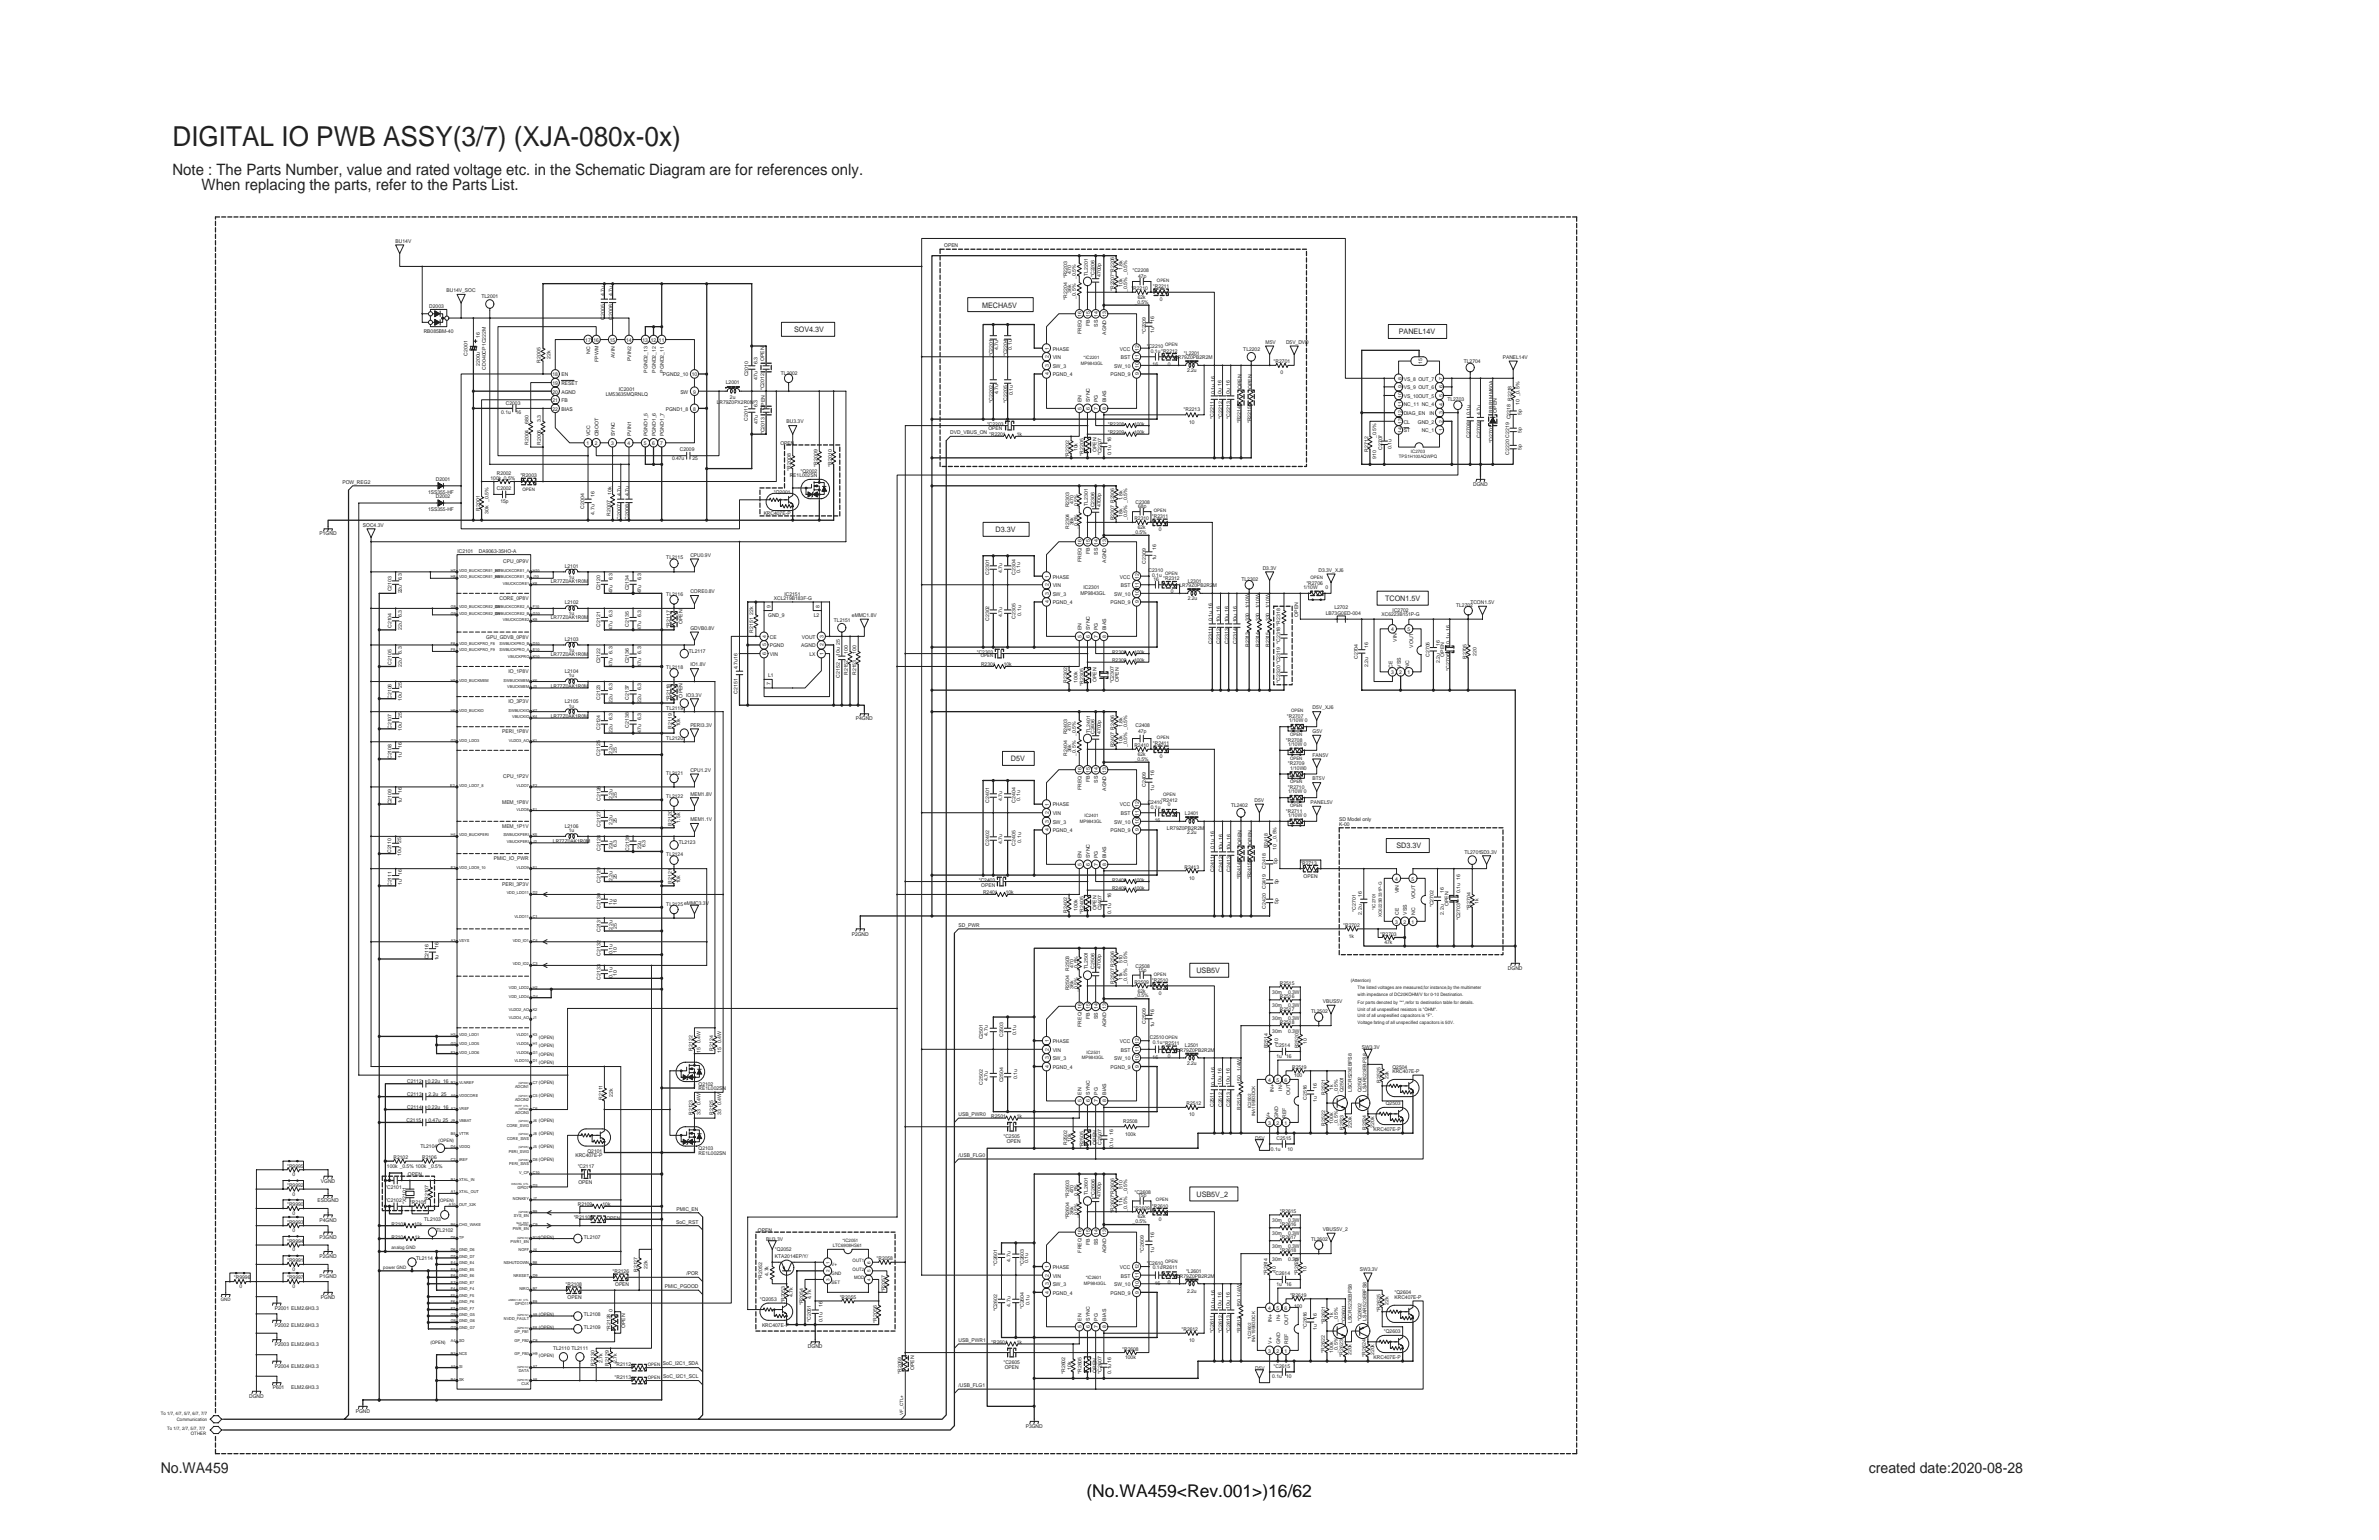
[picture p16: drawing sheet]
<svg xmlns="http://www.w3.org/2000/svg" width="432mm" height="279mm" viewBox="0 0 432 279" stroke-linecap="round" stroke-linejoin="round" font-family="sans-serif">
<defs><g id="words">
<text font-size="5" fill="#231f20" x="31.3" y="26.4">DIGITAL IO PWB ASSY(3/7) (XJA-080x-0x)</text>
<text font-size="3.2" x="197.2" y="271.6">(No.WA459&lt;Rev.001&gt;)16/62</text>
<g font-size="2.8" fill="#231f20">
<text x="31.3" y="31.7">Note : The Parts Number, value and rated voltage etc. in the Schematic Diagram are for references only.</text>
<text x="36.6" y="34.5">When replacing the parts, refer to the Parts List.</text>
</g>
<g font-size="2.7" fill="#231f20">
<text x="29.2" y="267.2">No.WA459</text>
<text x="339.2" y="267.2">created date:2020-08-28</text>
</g>
<g font-size="1.4" fill="#231f20">
<text x="178.2" y="55.8">MECHA5V</text>
<text x="144.1" y="60.3">SOV4.3V</text>
<text x="253.9" y="60.7">PANEL14V</text>
<text x="180.7" y="96.6">D3.3V</text>
<text x="251.4" y="109.1">TCON1.5V</text>
<text x="183.5" y="138.1">D5V</text>
<text x="253.5" y="153.9">SD3.3V</text>
<text x="217.2" y="176.6">USB5V</text>
<text x="217.2" y="217.1">USB5V_2</text>
</g>
<g font-size=".9" fill="#231f20">
<text x="71.8" y="44">BU14V</text>
<text x="171.4" y="44.8">OPEN</text>
<text x="81" y="53.1">BU14V_SOC</text>
<text x="87.4" y="54">TL2001</text>
<text x="109.7" y="53.7" transform="rotate(-90 109.7 53.7)">4.7u</text>
<text x="111.2" y="53.7" transform="rotate(-90 111.2 53.7)">4.7u</text>
<text x="193.7" y="50.5" transform="rotate(-90 193.7 50.5)">*R2203</text>
<text x="194.4" y="53.2" transform="rotate(-90 194.4 53.2)">36k</text>
<text x="194.4" y="49.7" transform="rotate(-90 194.4 49.7)">470</text>
<text x="195.3" y="50.7" transform="rotate(-90 195.3 50.7)">_0.5%</text>
<text x="197.5" y="50" transform="rotate(-90 197.5 50)">TL2201</text>
<text x="198.7" y="50.3" transform="rotate(-90 198.7 50.3)">*C2206</text>
<text x="199.8" y="50.3" transform="rotate(-90 199.8 50.3)">4700p</text>
<text x="202.2" y="52.8" transform="rotate(-90 202.2 52.8)">*R2207*R2206</text>
<text x="203.7" y="52" transform="rotate(-90 203.7 52)">10k</text>
<text x="203.7" y="49" transform="rotate(-90 203.7 49)">1.8k</text>
<text x="204.6" y="53" transform="rotate(-90 204.6 53)">_0.5% _0.5%</text>
<text x="205.4" y="52.7">*R2210</text>
<text x="205.5" y="49.4">*C2208</text>
<text x="206.6" y="50.4">47p</text>
<text x="209.3" y="52.3">*R2211</text>
<text x="77.9" y="55.8">D2003</text>
<text x="109.7" y="58" transform="rotate(-90 109.7 58)">C2005</text>
<text x="111.2" y="58" transform="rotate(-90 111.2 58)">C2006</text>
<text x="193.7" y="54.4" transform="rotate(-90 193.7 54.4)">*R2204</text>
<text x="195.3" y="54.2" transform="rotate(-90 195.3 54.2)">_0.5%</text>
<text x="197.8" y="59.2" transform="rotate(-90 197.8 59.2)">FB 15</text>
<text x="199.3" y="59.3" transform="rotate(-90 199.3 59.3)">SS 14</text>
<text x="205.9" y="55.1">_0.5%</text>
<text x="206.5" y="54.2">62k</text>
<text x="209.5" y="58.4" transform="rotate(-90 209.5 58.4)">16</text>
<text x="210.5" y="54.6">0</text>
<text x="76.9" y="60.5">RB085BM-40</text>
<text x="84.8" y="64.6" transform="rotate(-90 84.8 64.6)">C2001</text>
<text x="87.1" y="61.4" transform="rotate(-90 87.1 61.4)">16</text>
<text x="98.1" y="65.8" transform="rotate(-90 98.1 65.8)">R2005</text>
<text x="99.9" y="65.1" transform="rotate(-90 99.9 65.1)">22k</text>
<text x="106.2" y="62">17</text>
<text x="107.1" y="64.1" transform="rotate(-90 107.1 64.1)">NC</text>
<text x="107.7" y="62">16</text>
<text x="108.6" y="65.7" transform="rotate(-90 108.6 65.7)">FPWM</text>
<text x="110.7" y="62">15</text>
<text x="111.6" y="65" transform="rotate(-90 111.6 65)">AVIN</text>
<text x="113.7" y="62">14</text>
<text x="114.6" y="65.5" transform="rotate(-90 114.6 65.5)">PVIN2</text>
<text x="116.6" y="62">13</text>
<text x="118.1" y="62">12</text>
<text x="119.6" y="62">11</text>
<text x="138.7" y="65.5" transform="rotate(-90 138.7 65.5)">OPEN</text>
<text x="180.2" y="64.7" transform="rotate(-90 180.2 64.7)">*C2201</text>
<text x="181.1" y="63.6" transform="rotate(-90 181.1 63.6)">4.7u</text>
<text x="182.8" y="64.7" transform="rotate(-90 182.8 64.7)">*C2204</text>
<text x="183.6" y="63.4" transform="rotate(-90 183.6 63.4)">0.1u</text>
<text x="190.4" y="65" transform="rotate(-90 190.4 65)">2</text>
<text x="190.4" y="63.4" transform="rotate(-90 190.4 63.4)">1</text>
<text x="191.1" y="65.2">VIN</text>
<text x="191.1" y="63.6">PHASE</text>
<text x="196.3" y="60.6" transform="rotate(-90 196.3 60.6)">FREQ 16</text>
<text x="200.8" y="60.7" transform="rotate(-90 200.8 60.7)">AGND 13</text>
<text x="203.3" y="63.6">VCC</text>
<text x="203.4" y="65.2">BST</text>
<text x="206.7" y="65.3" transform="rotate(-90 206.7 65.3)">11</text>
<text x="206.7" y="63.7" transform="rotate(-90 206.7 63.7)">12</text>
<text x="208" y="60.6" transform="rotate(-90 208 60.6)">*C2209</text>
<text x="208.1" y="63.2">*C2210</text>
<text x="208.9" y="64.1">0.1u*R2212</text>
<text x="209.5" y="60.4" transform="rotate(-90 209.5 60.4)">1u</text>
<text x="213.3" y="65.2">LR79Z0PB2R2M</text>
<text x="214.9" y="64.4">*L2201</text>
<text x="225.7" y="63.7">TL2202</text>
<text x="229.7" y="62.4">M5V</text>
<text x="231.2" y="65.9">*R2701</text>
<text x="233.4" y="62.4">D5V_DVD</text>
<text x="265.7" y="65.9">TL2704</text>
<text x="272.8" y="65.2">PANEL14V</text>
<text x="87.1" y="66.4" transform="rotate(-90 87.1 66.4)">2200u</text>
<text x="88.2" y="67.1" transform="rotate(-90 88.2 67.1)">CD040CP1C222M</text>
<text x="100.3" y="69.8">19 RESET</text>
<text x="100.3" y="68.3">18 EN</text>
<text x="100.3" y="71.4">20 AGND</text>
<text x="109.9" y="71.8">LM53635MQRNLQ</text>
<text x="112.3" y="71">IC2001</text>
<text x="117.5" y="67.6" transform="rotate(-90 117.5 67.6)">PGND2_13</text>
<text x="119" y="67.6" transform="rotate(-90 119 67.6)">PGND2_12</text>
<text x="120.3" y="68.3">PGND2_10 10</text>
<text x="120.5" y="67.6" transform="rotate(-90 120.5 67.6)">PGND2_11</text>
<text x="123.5" y="71.4">SW</text>
<text x="125.8" y="71.4">9</text>
<text x="131.7" y="69.7">L2001</text>
<text x="135.8" y="68.3" transform="rotate(-90 135.8 68.3)">C2010</text>
<text x="137.5" y="68.9" transform="rotate(-90 137.5 68.9)">47u</text>
<text x="137.5" y="66" transform="rotate(-90 137.5 66)">6.3</text>
<text x="138.7" y="70.8" transform="rotate(-90 138.7 70.8)">*C2012</text>
<text x="141.7" y="67.9">TL2002</text>
<text x="181.1" y="71.6" transform="rotate(-90 181.1 71.6)">4.7u</text>
<text x="183.8" y="71.6" transform="rotate(-90 183.8 71.6)">0.1u</text>
<text x="190.4" y="68.1" transform="rotate(-90 190.4 68.1)">4</text>
<text x="190.4" y="66.6" transform="rotate(-90 190.4 66.6)">3</text>
<text x="191.1" y="68.3">PGND_4</text>
<text x="191.1" y="66.7">SW_3</text>
<text x="201.6" y="68.3">PGND_9</text>
<text x="202.2" y="66.7">SW_10</text>
<text x="206.7" y="68.1" transform="rotate(-90 206.7 68.1)">9</text>
<text x="206.7" y="66.8" transform="rotate(-90 206.7 66.8)">10</text>
<text x="209.2" y="66.4">16</text>
<text x="212" y="66.3">0</text>
<text x="215.5" y="67.5">2.2u</text>
<text x="220.5" y="71.5" transform="rotate(-90 220.5 71.5)">0.1u 16</text>
<text x="221.7" y="72" transform="rotate(-90 221.7 72)">10u 16</text>
<text x="223.2" y="72" transform="rotate(-90 223.2 72)">10u 16</text>
<text x="225.3" y="70.6" transform="rotate(-90 225.3 70.6)">OPEN</text>
<text x="227.2" y="70.6" transform="rotate(-90 227.2 70.6)">OPEN</text>
<text x="232.4" y="67.9">0</text>
<text x="254.4" y="70.5" transform="rotate(-90 254.4 70.5)">9</text>
<text x="254.4" y="68.9" transform="rotate(-90 254.4 68.9)">8</text>
<text x="254.8" y="70.6">VS_9 OUT_6</text>
<text x="254.8" y="69.1">VS_8 OUT_7</text>
<text x="258.2" y="66" transform="rotate(-90 258.2 66)">15</text>
<text x="261.9" y="70.5" transform="rotate(-90 261.9 70.5)">6</text>
<text x="261.9" y="68.9" transform="rotate(-90 261.9 68.9)">7</text>
<text x="91" y="75.2">0.1u</text>
<text x="91.8" y="73.4">C2003</text>
<text x="93.6" y="75.2">16</text>
<text x="96" y="76.8" transform="rotate(-90 96 76.8)">680</text>
<text x="98.2" y="76.6" transform="rotate(-90 98.2 76.6)">3.3</text>
<text x="100.3" y="73">21 FB</text>
<text x="100.3" y="74.5">22 BIAS</text>
<text x="120.8" y="74.5">PGND1_8</text>
<text x="125.8" y="74.5">8</text>
<text x="130.1" y="73.3">LR79Z0PX2R0N</text>
<text x="132.5" y="72.5">2u</text>
<text x="135.7" y="76.3" transform="rotate(-90 135.7 76.3)">C2011</text>
<text x="137.5" y="73.8" transform="rotate(-90 137.5 73.8)">6.3</text>
<text x="137.6" y="76.9" transform="rotate(-90 137.6 76.9)">47u</text>
<text x="138.8" y="74.4" transform="rotate(-90 138.8 74.4)">OPEN</text>
<text x="142.8" y="76.8">BU3.3V</text>
<text x="179.1" y="77.2">*C2203</text>
<text x="180.2" y="73.1" transform="rotate(-90 180.2 73.1)">*C2202</text>
<text x="182.8" y="73.1" transform="rotate(-90 182.8 73.1)">*C2205</text>
<text x="196.3" y="74.4" transform="rotate(-90 196.3 74.4)">5</text>
<text x="196.3" y="73" transform="rotate(-90 196.3 73)">EN</text>
<text x="197.8" y="74.4" transform="rotate(-90 197.8 74.4)">6</text>
<text x="197.8" y="73" transform="rotate(-90 197.8 73)">SYNC</text>
<text x="199.3" y="74.4" transform="rotate(-90 199.3 74.4)">7</text>
<text x="199.3" y="73" transform="rotate(-90 199.3 73)">PG</text>
<text x="200.8" y="74.4" transform="rotate(-90 200.8 74.4)">8</text>
<text x="200.8" y="73" transform="rotate(-90 200.8 73)">BIAS</text>
<text x="201.1" y="77.2">*R2208</text>
<text x="205.8" y="77.2">100k</text>
<text x="214.8" y="74.5">*R2213</text>
<text x="215.8" y="76.9">10</text>
<text x="220.3" y="76" transform="rotate(-90 220.3 76)">*C2211</text>
<text x="221.8" y="76" transform="rotate(-90 221.8 76)">*C2212</text>
<text x="223.3" y="76" transform="rotate(-90 223.3 76)">*C2213</text>
<text x="225.2" y="76.8" transform="rotate(-90 225.2 76.8)">*R2214</text>
<text x="227.1" y="76.8" transform="rotate(-90 227.1 76.8)">*R2215</text>
<text x="254.4" y="77" transform="rotate(-90 254.4 77)">13</text>
<text x="254.4" y="75.4" transform="rotate(-90 254.4 75.4)">12</text>
<text x="254.4" y="73.8" transform="rotate(-90 254.4 73.8)">11</text>
<text x="254.4" y="72.3" transform="rotate(-90 254.4 72.3)">10</text>
<text x="254.8" y="76.9">CL</text>
<text x="254.8" y="75.3">DIAG_EN</text>
<text x="254.8" y="73.7">NC_11 NC_4</text>
<text x="254.8" y="72.2">VS_10OUT_5</text>
<text x="257.4" y="76.9">GND_2</text>
<text x="259.5" y="75.3">IN</text>
<text x="261.9" y="76.7" transform="rotate(-90 261.9 76.7)">2</text>
<text x="261.9" y="75.1" transform="rotate(-90 261.9 75.1)">3</text>
<text x="261.9" y="73.6" transform="rotate(-90 261.9 73.6)">4</text>
<text x="261.9" y="72" transform="rotate(-90 261.9 72)">5</text>
<text x="262.7" y="72.7">TL2703</text>
<text x="266.9" y="75.3" transform="rotate(-90 266.9 75.3)">0.1u</text>
<text x="268.7" y="75.3" transform="rotate(-90 268.7 75.3)">4.7u</text>
<text x="270.9" y="74.9" transform="rotate(-90 270.9 74.9)">RBR1MM60A</text>
<text x="271.7" y="74.9" transform="rotate(-90 271.7 74.9)">OPEN</text>
<text x="274.3" y="72.8" transform="rotate(-90 274.3 72.8)">R2218</text>
<text x="275.8" y="73.4" transform="rotate(-90 275.8 73.4)">10 _0.5%</text>
<text x="276.2" y="75.2" transform="rotate(-90 276.2 75.2)">5p</text>
<text x="96" y="80.7" transform="rotate(-90 96 80.7)">R2004</text>
<text x="98.2" y="80.7" transform="rotate(-90 98.2 80.7)">R2006</text>
<text x="106.5" y="80.8">1</text>
<text x="107.1" y="79.2" transform="rotate(-90 107.1 79.2)">VCC</text>
<text x="108" y="80.8">2</text>
<text x="108.6" y="79.2" transform="rotate(-90 108.6 79.2)">CBOOT</text>
<text x="110.9" y="80.8">3</text>
<text x="111.6" y="79.2" transform="rotate(-90 111.6 79.2)">SYNC</text>
<text x="113.9" y="80.8">4</text>
<text x="114.6" y="79.2" transform="rotate(-90 114.6 79.2)">PVIN1</text>
<text x="116.9" y="80.8">5</text>
<text x="117.5" y="79.2" transform="rotate(-90 117.5 79.2)">PGND1_5</text>
<text x="118.4" y="80.8">6</text>
<text x="119" y="79.2" transform="rotate(-90 119 79.2)">PGND1_6</text>
<text x="119.9" y="80.8">7</text>
<text x="120.5" y="79.2" transform="rotate(-90 120.5 79.2)">PGND1_7</text>
<text x="122" y="83.5">0.47u</text>
<text x="123.4" y="81.9">C2009</text>
<text x="125.7" y="83.5">25</text>
<text x="138.8" y="78.8" transform="rotate(-90 138.8 78.8)">*C2013</text>
<text x="141.7" y="80.7">OPEN</text>
<text x="172.5" y="78.8">DVD_VBUS_ON</text>
<text x="179.4" y="78">OPEN</text>
<text x="179.5" y="79.2">*R2201</text>
<text x="184.5" y="79.2">1k</text>
<text x="194.1" y="83.1" transform="rotate(-90 194.1 83.1)">*R2202</text>
<text x="195.6" y="81.9" transform="rotate(-90 195.6 81.9)">10k</text>
<text x="196.7" y="82.7" transform="rotate(-90 196.7 82.7)">*R2205</text>
<text x="199" y="82.1" transform="rotate(-90 199 82.1)">OPEN</text>
<text x="199.9" y="82.6" transform="rotate(-90 199.9 82.6)">*C2207</text>
<text x="201.1" y="78.8">*R2209</text>
<text x="201.7" y="82.6" transform="rotate(-90 201.7 82.6)">0.1u 16</text>
<text x="205.8" y="78.8">100k</text>
<text x="248.3" y="81.9" transform="rotate(-90 248.3 81.9)">R2712</text>
<text x="249.8" y="83.3" transform="rotate(-90 249.8 83.3)">910</text>
<text x="249.8" y="79.5" transform="rotate(-90 249.8 79.5)">_0.5%</text>
<text x="250.8" y="81.6" transform="rotate(-90 250.8 81.6)">C2707</text>
<text x="252.6" y="81.5" transform="rotate(-90 252.6 81.5)">0.1u</text>
<text x="254.4" y="78.5" transform="rotate(-90 254.4 78.5)">14</text>
<text x="254.8" y="78.4">ST</text>
<text x="258.1" y="78.4">NC_1</text>
<text x="261.9" y="78.3" transform="rotate(-90 261.9 78.3)">1</text>
<text x="266.9" y="79.4" transform="rotate(-90 266.9 79.4)">C2708</text>
<text x="268.7" y="79.4" transform="rotate(-90 268.7 79.4)">C2709</text>
<text x="270.9" y="80.3" transform="rotate(-90 270.9 80.3)">*D2701</text>
<text x="273.9" y="82.5" transform="rotate(-90 273.9 82.5)">C2220 C2219 C2218</text>
<text x="276.2" y="81.6" transform="rotate(-90 276.2 81.6)">5p</text>
<text x="276.2" y="78.5" transform="rotate(-90 276.2 78.5)">5p</text>
<text x="62.1" y="87.8">POW_REG2</text>
<text x="77.7" y="89.6">1SS355-HF</text>
<text x="79.1" y="87.3">D2001</text>
<text x="89" y="87">100k_0.5%</text>
<text x="90.2" y="86.2">R2002</text>
<text x="90.2" y="89">C2002</text>
<text x="94.5" y="86.6">*R2003</text>
<text x="111" y="89.7" transform="rotate(-90 111 89.7)">10k</text>
<text x="140.5" y="89.5">*Q2001</text>
<text x="143.3" y="86.6">RE1L002SN</text>
<text x="143.5" y="85.4" transform="rotate(-90 143.5 85.4)">*R2008</text>
<text x="145.3" y="85.8">*Q2002</text>
<text x="148.4" y="84.6" transform="rotate(-90 148.4 84.6)">*R2009</text>
<text x="151" y="84.6" transform="rotate(-90 151 84.6)">*R2010</text>
<text x="267.4" y="88.2">DGND</text>
<text x="65.9" y="95.6">SOC4.3V</text>
<text x="77.7" y="92.8">1SS355-HF</text>
<text x="79.1" y="90.4">D2002</text>
<text x="87.1" y="92.7" transform="rotate(-90 87.1 92.7)">R2001</text>
<text x="88.7" y="93.2" transform="rotate(-90 88.7 93.2)">30k</text>
<text x="88.7" y="91" transform="rotate(-90 88.7 91)">_0.5%</text>
<text x="90.8" y="91.2">15p</text>
<text x="106" y="92.3" transform="rotate(-90 106 92.3)">C2004</text>
<text x="107.9" y="93.4" transform="rotate(-90 107.9 93.4)">4.7u</text>
<text x="107.9" y="90.2" transform="rotate(-90 107.9 90.2)">16</text>
<text x="110.8" y="93.6" transform="rotate(-90 110.8 93.6)">R2007</text>
<text x="112.7" y="94.3" transform="rotate(-90 112.7 94.3)">C2007</text>
<text x="112.7" y="90" transform="rotate(-90 112.7 90)">4.7u</text>
<text x="114.2" y="94.3" transform="rotate(-90 114.2 94.3)">C2008</text>
<text x="114.2" y="90" transform="rotate(-90 114.2 90)">4.7u</text>
<text x="138.6" y="93.4">KRC407E-P</text>
<text x="194.1" y="96" transform="rotate(-90 194.1 96)">R2304</text>
<text x="194.1" y="92.1" transform="rotate(-90 194.1 92.1)">R2303</text>
<text x="194.8" y="95.3" transform="rotate(-90 194.8 95.3)">36k</text>
<text x="194.8" y="91.5" transform="rotate(-90 194.8 91.5)">470</text>
<text x="195.7" y="95.9" transform="rotate(-90 195.7 95.9)">_0.5%</text>
<text x="195.7" y="92.4" transform="rotate(-90 195.7 92.4)">_0.5%</text>
<text x="197.5" y="91.8" transform="rotate(-90 197.5 91.8)">TL2301</text>
<text x="198.7" y="92" transform="rotate(-90 198.7 92)">C2306</text>
<text x="199.8" y="92" transform="rotate(-90 199.8 92)">4700p</text>
<text x="202.2" y="94.4" transform="rotate(-90 202.2 94.4)">R2307 R2306</text>
<text x="203.7" y="93.8" transform="rotate(-90 203.7 93.8)">18k</text>
<text x="203.7" y="90.8" transform="rotate(-90 203.7 90.8)">1.8k</text>
<text x="204.6" y="94.4" transform="rotate(-90 204.6 94.4)">_0.5% _0.5%</text>
<text x="205.9" y="94.4">R2310</text>
<text x="206.1" y="91.5">C2308</text>
<text x="206.5" y="96">62k</text>
<text x="206.6" y="92.2">68p</text>
<text x="209.1" y="94">*R2311</text>
<text x="58" y="97.2">P1GND</text>
<text x="83" y="100.2">IC2101</text>
<text x="86.9" y="100.3">DA9063-35HO-A</text>
<text x="120.9" y="101.5">TL2115</text>
<text x="125.3" y="101">CPU0.9V</text>
<text x="197.8" y="100.6" transform="rotate(-90 197.8 100.6)">FB 15</text>
<text x="199.3" y="100.6" transform="rotate(-90 199.3 100.6)">SS 14</text>
<text x="205.6" y="96.9">_0.5%</text>
<text x="209.8" y="101.7" transform="rotate(-90 209.8 101.7)">1u</text>
<text x="209.8" y="99.8" transform="rotate(-90 209.8 99.8)">16</text>
<text x="210.3" y="96.4">0</text>
<text x="71.1" y="107.3" transform="rotate(-90 71.1 107.3)">C2103</text>
<text x="72.9" y="107.7" transform="rotate(-90 72.9 107.7)">22u</text>
<text x="72.9" y="105.3" transform="rotate(-90 72.9 105.3)">6.3</text>
<text x="91.4" y="102.2">CPU_0P9V</text>
<text x="100" y="105.7">LR77Z0AK1R0M</text>
<text x="102.5" y="103">L2101</text>
<text x="103.3" y="105">1u</text>
<text x="109" y="107.1" transform="rotate(-90 109 107.1)">C2120</text>
<text x="111.2" y="107.7" transform="rotate(-90 111.2 107.7)">47u</text>
<text x="111.2" y="105.3" transform="rotate(-90 111.2 105.3)">6.3</text>
<text x="114.2" y="107.1" transform="rotate(-90 114.2 107.1)">C2134</text>
<text x="116.4" y="107.7" transform="rotate(-90 116.4 107.7)">47u</text>
<text x="116.4" y="105.3" transform="rotate(-90 116.4 105.3)">6.3</text>
<text x="125.3" y="107.7">CORE0.8V</text>
<text x="179.5" y="104.3" transform="rotate(-90 179.5 104.3)">C2301</text>
<text x="181.9" y="104" transform="rotate(-90 181.9 104)">4.7u</text>
<text x="184.3" y="104.3" transform="rotate(-90 184.3 104.3)">C2304</text>
<text x="185.2" y="103.9" transform="rotate(-90 185.2 103.9)">0.1u</text>
<text x="190.4" y="107.9" transform="rotate(-90 190.4 107.9)">3</text>
<text x="190.4" y="106.4" transform="rotate(-90 190.4 106.4)">2</text>
<text x="190.4" y="104.8" transform="rotate(-90 190.4 104.8)">1</text>
<text x="191.1" y="106.5">VIN</text>
<text x="191.1" y="105">PHASE</text>
<text x="196.1" y="108">MP9843GL</text>
<text x="196.3" y="102" transform="rotate(-90 196.3 102)">FREQ 16</text>
<text x="196.7" y="106.9">IC2301</text>
<text x="200.8" y="102.1" transform="rotate(-90 200.8 102.1)">AGND 13</text>
<text x="203.3" y="105">VCC</text>
<text x="203.4" y="106.5">BST</text>
<text x="206.7" y="106.6" transform="rotate(-90 206.7 106.6)">11</text>
<text x="206.7" y="105.1" transform="rotate(-90 206.7 105.1)">12</text>
<text x="208" y="102.2" transform="rotate(-90 208 102.2)">C2309</text>
<text x="208.5" y="103.7">C2310</text>
<text x="209.1" y="104.6">0.1u</text>
<text x="209.3" y="105.4">16</text>
<text x="211.1" y="105.3">*R2312</text>
<text x="212.5" y="107.7">0</text>
<text x="214.1" y="106.5">LR79Z0PB2R2M</text>
<text x="215.6" y="105.7">L2301</text>
<text x="225.3" y="105.4">TL2302</text>
<text x="229.2" y="103.4">D3.3V</text>
<text x="236.6" y="106.9">1/10W</text>
<text x="237.1" y="106.1">*R2706</text>
<text x="239.3" y="103.8">D3.3V_XJ6</text>
<text x="240.6" y="106.9">0</text>
<text x="71.1" y="113.9" transform="rotate(-90 71.1 113.9)">C2104</text>
<text x="72.9" y="111.9" transform="rotate(-90 72.9 111.9)">6.3</text>
<text x="90.7" y="108.8">CORE_0P8V</text>
<text x="100" y="112.4">LR77Z0AK1R0M</text>
<text x="102.5" y="109.6">L2102</text>
<text x="103.3" y="111.6">1u</text>
<text x="109" y="113.7" transform="rotate(-90 109 113.7)">C2121</text>
<text x="111.2" y="111.9" transform="rotate(-90 111.2 111.9)">6.3</text>
<text x="114.2" y="113.7" transform="rotate(-90 114.2 113.7)">C2135</text>
<text x="116.4" y="111.9" transform="rotate(-90 116.4 111.9)">6.3</text>
<text x="120.9" y="108.1">TL2116</text>
<text x="121.6" y="113.9" transform="rotate(-90 121.6 113.9)">*R2117</text>
<text x="123.9" y="113.3" transform="rotate(-90 123.9 113.3)">OPEN</text>
<text x="136.7" y="111.5" transform="rotate(-90 136.7 111.5)">22k</text>
<text x="139.4" y="112">GND_9</text>
<text x="139.8" y="110.3" transform="rotate(-90 139.8 110.3)">9</text>
<text x="140.5" y="108.9">XCL219B183F-G</text>
<text x="142.4" y="108.1">IC2151</text>
<text x="147.7" y="112">L2</text>
<text x="148.7" y="110.3" transform="rotate(-90 148.7 110.3)">8</text>
<text x="151.4" y="112.9">TL2151</text>
<text x="154.6" y="112">eMMC1.8V</text>
<text x="179.5" y="112.7" transform="rotate(-90 179.5 112.7)">C2302</text>
<text x="181.9" y="112" transform="rotate(-90 181.9 112)">4.7u</text>
<text x="184.3" y="112.3" transform="rotate(-90 184.3 112.3)">C2305</text>
<text x="185.3" y="111.7" transform="rotate(-90 185.3 111.7)">0.1u</text>
<text x="190.4" y="109.5" transform="rotate(-90 190.4 109.5)">4</text>
<text x="191.1" y="109.6">PGND_4</text>
<text x="191.1" y="108.1">SW_3</text>
<text x="201.6" y="109.6">PGND_9</text>
<text x="202.2" y="108.1">SW_10</text>
<text x="206.7" y="109.5" transform="rotate(-90 206.7 109.5)">9</text>
<text x="206.7" y="108.2" transform="rotate(-90 206.7 108.2)">10</text>
<text x="215.6" y="108.8">2.2u</text>
<text x="220" y="112.7" transform="rotate(-90 220 112.7)">0.1u 16</text>
<text x="221.5" y="112.9" transform="rotate(-90 221.5 112.9)">10u 16</text>
<text x="223" y="112.9" transform="rotate(-90 223 112.9)">10u 16</text>
<text x="224.5" y="112.9" transform="rotate(-90 224.5 112.9)">10u 16</text>
<text x="226.7" y="112.7" transform="rotate(-90 226.7 112.7)">330</text>
<text x="226.7" y="110.4" transform="rotate(-90 226.7 110.4)">1/10W</text>
<text x="228.6" y="112.7" transform="rotate(-90 228.6 112.7)">330</text>
<text x="228.6" y="110.4" transform="rotate(-90 228.6 110.4)">1/10W</text>
<text x="230.4" y="112.7" transform="rotate(-90 230.4 112.7)">330</text>
<text x="230.4" y="110.4" transform="rotate(-90 230.4 110.4)">1/10W</text>
<text x="235.6" y="111.9" transform="rotate(-90 235.6 111.9)">OPEN</text>
<text x="240.6" y="111.6">LB73G0ED-004</text>
<text x="242.2" y="110.4">L2702</text>
<text x="250.7" y="111.8">XC6223B151P-G</text>
<text x="252.8" y="111">IC2702</text>
<text x="264.3" y="110.1">TL2702</text>
<text x="266.9" y="109.6">TCON1.5V</text>
<text x="72.9" y="118.6" transform="rotate(-90 72.9 118.6)">6.3</text>
<text x="72.9" y="114.3" transform="rotate(-90 72.9 114.3)">22u</text>
<text x="88.3" y="115.8">GPU_GDVB_0P8V</text>
<text x="100" y="119">LR77Z0AK1R0M</text>
<text x="102.5" y="116.3">L2103</text>
<text x="103.3" y="118.2">1u</text>
<text x="111.2" y="118.6" transform="rotate(-90 111.2 118.6)">6.3</text>
<text x="111.2" y="114.3" transform="rotate(-90 111.2 114.3)">47u</text>
<text x="116.4" y="118.6" transform="rotate(-90 116.4 118.6)">6.3</text>
<text x="116.4" y="114.3" transform="rotate(-90 116.4 114.3)">47u</text>
<text x="125" y="118.5">TL2117</text>
<text x="125.3" y="114.3">GDVB0.8V</text>
<text x="136.7" y="114.8" transform="rotate(-90 136.7 114.8)">R2151</text>
<text x="139.1" y="118.8" transform="rotate(-90 139.1 118.8)">6</text>
<text x="139.1" y="117.3" transform="rotate(-90 139.1 117.3)">5</text>
<text x="139.1" y="115.7" transform="rotate(-90 139.1 115.7)">4</text>
<text x="139.7" y="119">VIN</text>
<text x="139.7" y="117.4">PGND</text>
<text x="139.7" y="115.9">CE</text>
<text x="145.4" y="117.4">AGND</text>
<text x="145.5" y="115.9">VOUT</text>
<text x="146.9" y="119">LX</text>
<text x="149.5" y="118.8" transform="rotate(-90 149.5 118.8)">1</text>
<text x="149.5" y="117.3" transform="rotate(-90 149.5 117.3)">2</text>
<text x="149.5" y="115.7" transform="rotate(-90 149.5 115.7)">3</text>
<text x="152.4" y="119" transform="rotate(-90 152.4 119)">10u 25</text>
<text x="153.9" y="118.6" transform="rotate(-90 153.9 118.6)">100</text>
<text x="155.4" y="118.6" transform="rotate(-90 155.4 118.6)">100</text>
<text x="177.3" y="118.6">*C2303</text>
<text x="196.3" y="115.7" transform="rotate(-90 196.3 115.7)">5</text>
<text x="196.3" y="114.4" transform="rotate(-90 196.3 114.4)">EN</text>
<text x="197.8" y="115.7" transform="rotate(-90 197.8 115.7)">6</text>
<text x="197.8" y="114.4" transform="rotate(-90 197.8 114.4)">SYNC</text>
<text x="199.3" y="115.7" transform="rotate(-90 199.3 115.7)">7</text>
<text x="199.3" y="114.4" transform="rotate(-90 199.3 114.4)">PG</text>
<text x="200.8" y="115.7" transform="rotate(-90 200.8 115.7)">8</text>
<text x="200.8" y="114.4" transform="rotate(-90 200.8 114.4)">BIAS</text>
<text x="201.8" y="118.6">R2308</text>
<text x="205.8" y="118.6">100k</text>
<text x="220" y="116.8" transform="rotate(-90 220 116.8)">C2311</text>
<text x="221.5" y="116.8" transform="rotate(-90 221.5 116.8)">C2312</text>
<text x="223" y="116.8" transform="rotate(-90 223 116.8)">C2313</text>
<text x="224.5" y="116.8" transform="rotate(-90 224.5 116.8)">C2314</text>
<text x="226.7" y="117.4" transform="rotate(-90 226.7 117.4)">R2313</text>
<text x="228.6" y="117.4" transform="rotate(-90 228.6 117.4)">R2314</text>
<text x="230.4" y="117.4" transform="rotate(-90 230.4 117.4)">R2315</text>
<text x="246.5" y="119.6" transform="rotate(-90 246.5 119.6)">C2704</text>
<text x="248.3" y="117.5" transform="rotate(-90 248.3 117.5)">16</text>
<text x="252.5" y="114.5">4</text>
<text x="253.5" y="116.4" transform="rotate(-90 253.5 116.4)">VIN</text>
<text x="255.5" y="114.5">5</text>
<text x="256.5" y="117.5" transform="rotate(-90 256.5 117.5)">VOUT</text>
<text x="259.5" y="119.2" transform="rotate(-90 259.5 119.2)">C2705</text>
<text x="261.3" y="117.2" transform="rotate(-90 261.3 117.2)">16</text>
<text x="262.2" y="119.1" transform="rotate(-90 262.2 119.1)">OPEN</text>
<text x="263.2" y="116.8" transform="rotate(-90 263.2 116.8)">0.1u 16</text>
<text x="266.1" y="119.6" transform="rotate(-90 266.1 119.6)">R2705</text>
<text x="268" y="119" transform="rotate(-90 268 119)">220</text>
<text x="71.1" y="120.6" transform="rotate(-90 71.1 120.6)">C2105</text>
<text x="72.9" y="124.8" transform="rotate(-90 72.9 124.8)">25</text>
<text x="72.9" y="120.9" transform="rotate(-90 72.9 120.9)">22u</text>
<text x="92.3" y="122.1">IO_1P8V</text>
<text x="100" y="124.9">LR77Z0AK1R0M</text>
<text x="102.5" y="122.1">L2104</text>
<text x="103.3" y="122.9">1u</text>
<text x="109" y="120.4" transform="rotate(-90 109 120.4)">C2122</text>
<text x="111.2" y="125.2" transform="rotate(-90 111.2 125.2)">6.3</text>
<text x="111.2" y="120.9" transform="rotate(-90 111.2 120.9)">47u</text>
<text x="114.2" y="120.4" transform="rotate(-90 114.2 120.4)">C2136</text>
<text x="116.4" y="125.2" transform="rotate(-90 116.4 125.2)">6.3</text>
<text x="116.4" y="120.9" transform="rotate(-90 116.4 120.9)">47u</text>
<text x="120.9" y="121.4">TL2118</text>
<text x="125.3" y="120.9">IO1.8V</text>
<text x="133.9" y="125.8" transform="rotate(-90 133.9 125.8)">C2151</text>
<text x="133.9" y="121.4" transform="rotate(-90 133.9 121.4)">4.7u16</text>
<text x="139.4" y="122.9">L1</text>
<text x="139.8" y="124.3" transform="rotate(-90 139.8 124.3)">7</text>
<text x="152.4" y="122.9" transform="rotate(-90 152.4 122.9)">C2152</text>
<text x="153.9" y="122.5" transform="rotate(-90 153.9 122.5)">R2152</text>
<text x="155.4" y="122.5" transform="rotate(-90 155.4 122.5)">R2153</text>
<text x="178.1" y="120.9">R2301</text>
<text x="182.2" y="120.9">10k</text>
<text x="193.7" y="123.9" transform="rotate(-90 193.7 123.9)">R2302</text>
<text x="195.6" y="123.9" transform="rotate(-90 195.6 123.9)">100k</text>
<text x="196.7" y="124.4" transform="rotate(-90 196.7 124.4)">*R2305</text>
<text x="199" y="123.8" transform="rotate(-90 199 123.8)">OPEN</text>
<text x="201.8" y="120.1">R2309</text>
<text x="202.2" y="124" transform="rotate(-90 202.2 124)">*C2307</text>
<text x="203.1" y="123.8" transform="rotate(-90 203.1 123.8)">OPEN</text>
<text x="205.8" y="120.1">100k</text>
<text x="232.3" y="123.9" transform="rotate(-90 232.3 123.9)">*C2320 *C2319 *C2318 *R2318</text>
<text x="248.3" y="121.1" transform="rotate(-90 248.3 121.1)">2.2u</text>
<text x="252.5" y="122.3">3</text>
<text x="252.8" y="121.1" transform="rotate(-90 252.8 121.1)">CE</text>
<text x="254" y="122.3">2</text>
<text x="254.3" y="121.1" transform="rotate(-90 254.3 121.1)">VSS</text>
<text x="255.5" y="122.3">1</text>
<text x="255.7" y="121.1" transform="rotate(-90 255.7 121.1)">NC</text>
<text x="261.3" y="120.3" transform="rotate(-90 261.3 120.3)">2.2u</text>
<text x="263.2" y="121.7" transform="rotate(-90 263.2 121.7)">*C2706</text>
<text x="71.1" y="126.8" transform="rotate(-90 71.1 126.8)">C2106</text>
<text x="72.9" y="130.3" transform="rotate(-90 72.9 130.3)">25</text>
<text x="72.9" y="127.2" transform="rotate(-90 72.9 127.2)">10u</text>
<text x="92.3" y="127.6">IO_3P3V</text>
<text x="100" y="130.3">LR77Z0AK1R0M</text>
<text x="102.5" y="127.6">L2105</text>
<text x="103.3" y="128.4">1u</text>
<text x="109" y="127" transform="rotate(-90 109 127)">C2123</text>
<text x="111.2" y="130.7" transform="rotate(-90 111.2 130.7)">6.3</text>
<text x="111.2" y="127.6" transform="rotate(-90 111.2 127.6)">22u</text>
<text x="114.2" y="127" transform="rotate(-90 114.2 127)">C2137</text>
<text x="116.4" y="130.7" transform="rotate(-90 116.4 130.7)">6.3</text>
<text x="116.4" y="127.6" transform="rotate(-90 116.4 127.6)">22u</text>
<text x="120.9" y="128.8">TL2119</text>
<text x="121.6" y="127.2" transform="rotate(-90 121.6 127.2)">*R2118</text>
<text x="123.4" y="131.8" transform="rotate(-90 123.4 131.8)">10k</text>
<text x="123.9" y="126.5" transform="rotate(-90 123.9 126.5)">OPEN</text>
<text x="124.6" y="126.4">IO3.3V</text>
<text x="125.3" y="131.8">PERI3.3V</text>
<text x="155.3" y="130.7">P4GND</text>
<text x="203.7" y="132" transform="rotate(-90 203.7 132)">1.8k</text>
<text x="206.1" y="131.9">C2408</text>
<text x="233.6" y="130.3">*R2707</text>
<text x="234" y="131.1">1/10W 0</text>
<text x="238.2" y="128.7">D5V_XJ6</text>
<text x="71.1" y="137.8" transform="rotate(-90 71.1 137.8)">C2108</text>
<text x="71.1" y="132.3" transform="rotate(-90 71.1 132.3)">C2107</text>
<text x="72.9" y="137.6" transform="rotate(-90 72.9 137.6)">1u</text>
<text x="72.9" y="135.7" transform="rotate(-90 72.9 135.7)">16</text>
<text x="72.9" y="132.6" transform="rotate(-90 72.9 132.6)">10u</text>
<text x="91.2" y="133">PERI_1P8V</text>
<text x="109" y="137.1" transform="rotate(-90 109 137.1)">C2125</text>
<text x="109" y="132.5" transform="rotate(-90 109 132.5)">C2124</text>
<text x="111.2" y="136.8" transform="rotate(-90 111.2 136.8)">2.2u</text>
<text x="111.2" y="133" transform="rotate(-90 111.2 133)">22u</text>
<text x="111.9" y="136.5" transform="rotate(-90 111.9 136.5)">25</text>
<text x="114.2" y="132.1" transform="rotate(-90 114.2 132.1)">C2138</text>
<text x="116.4" y="133" transform="rotate(-90 116.4 133)">47u</text>
<text x="120.9" y="134.3">TL2120</text>
<text x="122" y="132.2" transform="rotate(-90 122 132.2)">R2119</text>
<text x="193.7" y="137.1" transform="rotate(-90 193.7 137.1)">R2404</text>
<text x="193.7" y="133.2" transform="rotate(-90 193.7 133.2)">R2403</text>
<text x="194.4" y="136.5" transform="rotate(-90 194.4 136.5)">36k</text>
<text x="194.4" y="132.6" transform="rotate(-90 194.4 132.6)">470</text>
<text x="195.3" y="137.1" transform="rotate(-90 195.3 137.1)">_0.5%</text>
<text x="195.3" y="133.6" transform="rotate(-90 195.3 133.6)">_0.5%</text>
<text x="197.8" y="132.9" transform="rotate(-90 197.8 132.9)">TL2401</text>
<text x="198.7" y="133.2" transform="rotate(-90 198.7 133.2)">C2406</text>
<text x="199.8" y="133.2" transform="rotate(-90 199.8 133.2)">4700p</text>
<text x="202.2" y="135.6" transform="rotate(-90 202.2 135.6)">R2407 R2406</text>
<text x="203.7" y="134.9" transform="rotate(-90 203.7 134.9)">10k</text>
<text x="204.6" y="135.5" transform="rotate(-90 204.6 135.5)">_0.5% _0.5%</text>
<text x="205.9" y="135.6">R2410</text>
<text x="206.5" y="137.2">62k</text>
<text x="206.6" y="133">47p</text>
<text x="209.3" y="135.2">*R2411</text>
<text x="210.5" y="137.5">0</text>
<text x="233.4" y="134.6">*R2708</text>
<text x="233.8" y="135.4">1/10W 0</text>
<text x="238.2" y="137.3">FAN5V</text>
<text x="238.2" y="133">G5V</text>
<text x="72.9" y="143.9" transform="rotate(-90 72.9 143.9)">16</text>
<text x="91.4" y="141.2">CPU_1P2V</text>
<text x="120.9" y="140.5">TL2121</text>
<text x="125.3" y="140">CPU1.2V</text>
<text x="196.3" y="143.4" transform="rotate(-90 196.3 143.4)">FREQ 16</text>
<text x="197.8" y="141.9" transform="rotate(-90 197.8 141.9)">FB 15</text>
<text x="199.3" y="142" transform="rotate(-90 199.3 142)">SS 14</text>
<text x="200.8" y="143.5" transform="rotate(-90 200.8 143.5)">AGND 13</text>
<text x="205.9" y="138">_0.5%</text>
<text x="208" y="142.8" transform="rotate(-90 208 142.8)">C2409</text>
<text x="209.5" y="143.5" transform="rotate(-90 209.5 143.5)">1u</text>
<text x="209.5" y="140.8" transform="rotate(-90 209.5 140.8)">16</text>
<text x="233.8" y="143.2">*R2710</text>
<text x="233.8" y="138.9">*R2709</text>
<text x="233.8" y="143.9">1/10W 0</text>
<text x="234.2" y="139.6">1/10W0</text>
<text x="238.2" y="141.6">BT5V</text>
<text x="71.1" y="145.9" transform="rotate(-90 71.1 145.9)">C2109</text>
<text x="72.9" y="145.8" transform="rotate(-90 72.9 145.8)">1u</text>
<text x="91.2" y="145.9">MEM_1P8V</text>
<text x="109" y="145.3" transform="rotate(-90 109 145.3)">C2126</text>
<text x="111.2" y="149.7" transform="rotate(-90 111.2 149.7)">2.2u</text>
<text x="111.2" y="145" transform="rotate(-90 111.2 145)">2.2u</text>
<text x="111.9" y="149.4" transform="rotate(-90 111.9 149.4)">25</text>
<text x="111.9" y="144.7" transform="rotate(-90 111.9 144.7)">25</text>
<text x="120.9" y="144.8">TL2122</text>
<text x="122" y="149.8" transform="rotate(-90 122 149.8)">R2120</text>
<text x="123.4" y="149.2" transform="rotate(-90 123.4 149.2)">1.5k</text>
<text x="125.3" y="149">MEM1.1V</text>
<text x="125.3" y="144.3">MEM1.8V</text>
<text x="179.5" y="145.6" transform="rotate(-90 179.5 145.6)">C2401</text>
<text x="181.9" y="145.4" transform="rotate(-90 181.9 145.4)">4.7u</text>
<text x="184.3" y="145.6" transform="rotate(-90 184.3 145.6)">C2404</text>
<text x="185.2" y="145.3" transform="rotate(-90 185.2 145.3)">0.1u</text>
<text x="190.4" y="149.3" transform="rotate(-90 190.4 149.3)">3</text>
<text x="190.4" y="147.7" transform="rotate(-90 190.4 147.7)">2</text>
<text x="190.4" y="146.2" transform="rotate(-90 190.4 146.2)">1</text>
<text x="191.1" y="149.4">SW_3</text>
<text x="191.1" y="147.9">VIN</text>
<text x="191.1" y="146.3">PHASE</text>
<text x="202.2" y="149.4">SW_10</text>
<text x="203.3" y="146.3">VCC</text>
<text x="203.4" y="147.9">BST</text>
<text x="206.7" y="149.5" transform="rotate(-90 206.7 149.5)">10</text>
<text x="206.7" y="148" transform="rotate(-90 206.7 148)">11</text>
<text x="206.7" y="146.4" transform="rotate(-90 206.7 146.4)">12</text>
<text x="208.3" y="145.9">C2410</text>
<text x="208.9" y="146.8">0.1u</text>
<text x="209.6" y="149.2">16</text>
<text x="210.7" y="145.5">*R2412</text>
<text x="212" y="146.3">0</text>
<text x="215.1" y="147.9">L2401</text>
<text x="223.4" y="146.4">TL2402</text>
<text x="227.7" y="145.5">D5V</text>
<text x="233.4" y="147.5">*R2711</text>
<text x="233.8" y="148.2">1/10W 0</text>
<text x="237.9" y="145.9">PANEL5V</text>
<text x="243.1" y="149.8">K-00</text>
<text x="243.1" y="149">SD Model only</text>
<text x="71" y="154.8" transform="rotate(-90 71 154.8)">C2110</text>
<text x="72.8" y="155.2" transform="rotate(-90 72.8 155.2)">10u</text>
<text x="72.8" y="153" transform="rotate(-90 72.8 153)">25</text>
<text x="91.2" y="150.2">MEM_1P1V</text>
<text x="100.4" y="153">LR77Z0AK1R0M</text>
<text x="102.5" y="150.2">L2106</text>
<text x="103.3" y="151">1u</text>
<text x="109" y="154.3" transform="rotate(-90 109 154.3)">C2128</text>
<text x="109" y="150" transform="rotate(-90 109 150)">C2127</text>
<text x="111.2" y="154.1" transform="rotate(-90 111.2 154.1)">22u</text>
<text x="111.9" y="153.7" transform="rotate(-90 111.9 153.7)">6.3</text>
<text x="114.2" y="154.3" transform="rotate(-90 114.2 154.3)">C2139</text>
<text x="116.4" y="154.1" transform="rotate(-90 116.4 154.1)">22u</text>
<text x="117.1" y="153.7" transform="rotate(-90 117.1 153.7)">6.3</text>
<text x="120.9" y="155.4">TL2124</text>
<text x="123.2" y="153.2">TL2123</text>
<text x="179.5" y="153.4" transform="rotate(-90 179.5 153.4)">C2402</text>
<text x="181.9" y="153.2" transform="rotate(-90 181.9 153.2)">4.7u</text>
<text x="184.3" y="153.4" transform="rotate(-90 184.3 153.4)">C2405</text>
<text x="185.3" y="152.9" transform="rotate(-90 185.3 152.9)">0.1u</text>
<text x="190.4" y="150.8" transform="rotate(-90 190.4 150.8)">4</text>
<text x="191.1" y="151">PGND_4</text>
<text x="196.3" y="155.7" transform="rotate(-90 196.3 155.7)">EN</text>
<text x="197.8" y="155.7" transform="rotate(-90 197.8 155.7)">SYNC</text>
<text x="199.3" y="155.7" transform="rotate(-90 199.3 155.7)">PG</text>
<text x="200.8" y="155.7" transform="rotate(-90 200.8 155.7)">BIAS</text>
<text x="201.6" y="151">PGND_9</text>
<text x="206.7" y="150.8" transform="rotate(-90 206.7 150.8)">9</text>
<text x="211.8" y="150.6">LR79Z0PB2R2M</text>
<text x="215.5" y="151.4">2.2u</text>
<text x="220.4" y="154.1" transform="rotate(-90 220.4 154.1)">0.1u 16</text>
<text x="221.9" y="154.3" transform="rotate(-90 221.9 154.3)">10u 16</text>
<text x="223.3" y="154.3" transform="rotate(-90 223.3 154.3)">10u 16</text>
<text x="225.3" y="153.3" transform="rotate(-90 225.3 153.3)">OPEN</text>
<text x="227.2" y="153.3" transform="rotate(-90 227.2 153.3)">OPEN</text>
<text x="230.1" y="153.9" transform="rotate(-90 230.1 153.9)">R2418</text>
<text x="231.7" y="154.2" transform="rotate(-90 231.7 154.2)">10 _0.5%</text>
<text x="265.8" y="155">TL2701SD3.3V</text>
<text x="71.1" y="160.8" transform="rotate(-90 71.1 160.8)">C2111</text>
<text x="72.9" y="160.6" transform="rotate(-90 72.9 160.6)">1u</text>
<text x="72.9" y="158.8" transform="rotate(-90 72.9 158.8)">16</text>
<text x="89.7" y="156">PMIC_IO_PWR</text>
<text x="91.2" y="160.7">PERI_3P3V</text>
<text x="109" y="160.2" transform="rotate(-90 109 160.2)">C2129</text>
<text x="111.2" y="159.8" transform="rotate(-90 111.2 159.8)">2.2u</text>
<text x="111.9" y="159.5" transform="rotate(-90 111.9 159.5)">25</text>
<text x="122" y="160.3" transform="rotate(-90 122 160.3)">R2121</text>
<text x="123.4" y="160.3" transform="rotate(-90 123.4 160.3)">10k</text>
<text x="177.7" y="159.9">*C2403</text>
<text x="178.1" y="160.9">OPEN</text>
<text x="196.3" y="157.1" transform="rotate(-90 196.3 157.1)">5</text>
<text x="197.8" y="157.1" transform="rotate(-90 197.8 157.1)">6</text>
<text x="199.3" y="157.1" transform="rotate(-90 199.3 157.1)">7</text>
<text x="200.8" y="157.1" transform="rotate(-90 200.8 157.1)">8</text>
<text x="201.8" y="161.5">R2409</text>
<text x="201.8" y="159.9">R2408</text>
<text x="205.8" y="161.5">100k</text>
<text x="205.8" y="159.9">100k</text>
<text x="215" y="157.6">R2413</text>
<text x="215.8" y="159.6">10</text>
<text x="220.4" y="158.1" transform="rotate(-90 220.4 158.1)">C2411</text>
<text x="221.9" y="158.1" transform="rotate(-90 221.9 158.1)">C2412</text>
<text x="223.3" y="158.1" transform="rotate(-90 223.3 158.1)">C2413</text>
<text x="225.2" y="159.5" transform="rotate(-90 225.2 159.5)">*R2414</text>
<text x="227.1" y="159.5" transform="rotate(-90 227.1 159.5)">*R2415</text>
<text x="229.7" y="161.3" transform="rotate(-90 229.7 161.3)">C2419</text>
<text x="229.7" y="157.6" transform="rotate(-90 229.7 157.6)">C2418</text>
<text x="231.8" y="156.8" transform="rotate(-90 231.8 156.8)">5p</text>
<text x="232" y="160.5" transform="rotate(-90 232 160.5)">5p</text>
<text x="236" y="156.9">*R2713</text>
<text x="236.6" y="159.3">OPEN</text>
<text x="253.2" y="159.8">4</text>
<text x="256.2" y="159.8">5</text>
<text x="109" y="164.8" transform="rotate(-90 109 164.8)">C2130</text>
<text x="111.2" y="164.1" transform="rotate(-90 111.2 164.1)">1u</text>
<text x="111.9" y="164.2" transform="rotate(-90 111.9 164.2)">16</text>
<text x="120.9" y="164.3">TL2125 eMMC3.3V</text>
<text x="178.4" y="162.3">R2401</text>
<text x="182.6" y="162.3">10k</text>
<text x="193.7" y="165.6" transform="rotate(-90 193.7 165.6)">R2402</text>
<text x="195.6" y="165.3" transform="rotate(-90 195.6 165.3)">100k</text>
<text x="196.7" y="165.8" transform="rotate(-90 196.7 165.8)">*R2405</text>
<text x="199" y="165.2" transform="rotate(-90 199 165.2)">OPEN</text>
<text x="199.9" y="165.2" transform="rotate(-90 199.9 165.2)">C2407</text>
<text x="201.7" y="165.7" transform="rotate(-90 201.7 165.7)">0.1u</text>
<text x="201.7" y="163" transform="rotate(-90 201.7 163)">16</text>
<text x="229.7" y="164.8" transform="rotate(-90 229.7 164.8)">C2420</text>
<text x="232" y="164" transform="rotate(-90 232 164)">5p</text>
<text x="246.1" y="165.4" transform="rotate(-90 246.1 165.4)">*C2701</text>
<text x="247.2" y="165.9" transform="rotate(-90 247.2 165.9)">2.2u</text>
<text x="247.2" y="162.8" transform="rotate(-90 247.2 162.8)">16</text>
<text x="253.2" y="167.6">3</text>
<text x="253.9" y="166" transform="rotate(-90 253.9 166)">CE</text>
<text x="253.9" y="162.1" transform="rotate(-90 253.9 162.1)">VIN</text>
<text x="254.7" y="167.6">2</text>
<text x="255.4" y="166" transform="rotate(-90 255.4 166)">VSS</text>
<text x="256.2" y="167.6">1</text>
<text x="256.9" y="166" transform="rotate(-90 256.9 166)">NC</text>
<text x="256.9" y="163.1" transform="rotate(-90 256.9 163.1)">VOUT</text>
<text x="260.2" y="164.6" transform="rotate(-90 260.2 164.6)">*C2702</text>
<text x="262.1" y="165.9" transform="rotate(-90 262.1 165.9)">2.2u</text>
<text x="262.1" y="162" transform="rotate(-90 262.1 162)">16</text>
<text x="262.9" y="164.4" transform="rotate(-90 262.9 164.4)">OPEN</text>
<text x="265" y="167" transform="rotate(-90 265 167)">*C2703</text>
<text x="265" y="162" transform="rotate(-90 265 162)">0.1u 16</text>
<text x="266.9" y="165" transform="rotate(-90 266.9 165)">*R2704</text>
<text x="268.4" y="164" transform="rotate(-90 268.4 164)">1k</text>
<text x="79.6" y="172" transform="rotate(-90 79.6 172)">16</text>
<text x="109" y="173.4" transform="rotate(-90 109 173.4)">C2132</text>
<text x="109" y="169.1" transform="rotate(-90 109 169.1)">C2131</text>
<text x="111.2" y="173.1" transform="rotate(-90 111.2 173.1)">0.1u</text>
<text x="111.2" y="168.8" transform="rotate(-90 111.2 168.8)">2.2u</text>
<text x="111.9" y="172.8" transform="rotate(-90 111.9 172.8)">10</text>
<text x="111.9" y="168.5" transform="rotate(-90 111.9 168.5)">25</text>
<text x="154.6" y="169.7">P2GND</text>
<text x="174" y="168.1">SD_PWR</text>
<text x="243.8" y="168.2">*R2702</text>
<text x="244.8" y="170.1">1k</text>
<text x="250.5" y="169.7">*R2703</text>
<text x="251.3" y="171.3">47k</text>
<text x="77.7" y="174" transform="rotate(-90 77.7 174)">C2116</text>
<text x="79.6" y="174.3" transform="rotate(-90 79.6 174.3)">1u</text>
<text x="109" y="177.7" transform="rotate(-90 109 177.7)">C2133</text>
<text x="111.2" y="177.4" transform="rotate(-90 111.2 177.4)">0.1u</text>
<text x="111.9" y="177.1" transform="rotate(-90 111.9 177.1)">10</text>
<text x="194.1" y="179.7" transform="rotate(-90 194.1 179.7)">R2504</text>
<text x="194.1" y="176.2" transform="rotate(-90 194.1 176.2)">R2503</text>
<text x="194.8" y="179.4" transform="rotate(-90 194.8 179.4)">36k</text>
<text x="194.8" y="175.6" transform="rotate(-90 194.8 175.6)">470</text>
<text x="195.7" y="176.1" transform="rotate(-90 195.7 176.1)">_0.5%</text>
<text x="197.5" y="175.9" transform="rotate(-90 197.5 175.9)">TL2501</text>
<text x="198.7" y="175.7" transform="rotate(-90 198.7 175.7)">C2506</text>
<text x="199.8" y="175.7" transform="rotate(-90 199.8 175.7)">4700p</text>
<text x="202.2" y="178.5" transform="rotate(-90 202.2 178.5)">R2507 R2506</text>
<text x="203.7" y="177.9" transform="rotate(-90 203.7 177.9)">11k</text>
<text x="203.7" y="174.8" transform="rotate(-90 203.7 174.8)">510</text>
<text x="204.6" y="178.4" transform="rotate(-90 204.6 178.4)">_0.5% _0.5%</text>
<text x="205.9" y="178.5">R2509</text>
<text x="206.1" y="175.6">C2508</text>
<text x="206.6" y="176.3">15p</text>
<text x="209.1" y="178.1">*R2510</text>
<text x="232.3" y="178.7">R2515</text>
<text x="273.7" y="176">DGND</text>
<text x="195.7" y="180" transform="rotate(-90 195.7 180)">_0.5%</text>
<text x="197.8" y="184.9" transform="rotate(-90 197.8 184.9)">FB 15</text>
<text x="199.3" y="184.9" transform="rotate(-90 199.3 184.9)">SS 14</text>
<text x="205.9" y="181">_0.5%</text>
<text x="206.5" y="180.1">62k</text>
<text x="208" y="185.7" transform="rotate(-90 208 185.7)">C2509</text>
<text x="209.5" y="184.1" transform="rotate(-90 209.5 184.1)">16</text>
<text x="210.3" y="180.5">0</text>
<text x="230.9" y="185">30m</text>
<text x="230.9" y="182.7">30m</text>
<text x="230.9" y="180.3">30m</text>
<text x="232.3" y="183.4">R2517</text>
<text x="232.3" y="181.1">R2516</text>
<text x="232.3" y="185.8">R2518</text>
<text x="233.8" y="185">0.3W</text>
<text x="233.8" y="182.7">0.3W</text>
<text x="233.8" y="180.3">0.3W</text>
<text x="238" y="183.8">TL2502</text>
<text x="240.1" y="182">VBUS5V</text>
<text x="125.7" y="190.6" transform="rotate(-90 125.7 190.6)">R2122</text>
<text x="127.2" y="191" transform="rotate(-90 127.2 191)">15</text>
<text x="127.2" y="189.2" transform="rotate(-90 127.2 189.2)">0.4W</text>
<text x="129.4" y="190.6" transform="rotate(-90 129.4 190.6)">R2124</text>
<text x="130.9" y="191" transform="rotate(-90 130.9 191)">15</text>
<text x="130.9" y="189.2" transform="rotate(-90 130.9 189.2)">0.4W</text>
<text x="178.4" y="188.6" transform="rotate(-90 178.4 188.6)">C2501</text>
<text x="179.3" y="187.9" transform="rotate(-90 179.3 187.9)">4.7u</text>
<text x="182.1" y="188.2" transform="rotate(-90 182.1 188.2)">C2503</text>
<text x="184.4" y="187.8" transform="rotate(-90 184.4 187.8)">0.1u</text>
<text x="190.4" y="190.6" transform="rotate(-90 190.4 190.6)">2</text>
<text x="190.4" y="189.1" transform="rotate(-90 190.4 189.1)">1</text>
<text x="191.1" y="190.8">VIN</text>
<text x="191.1" y="189.2">PHASE</text>
<text x="196.3" y="186.3" transform="rotate(-90 196.3 186.3)">FREQ 16</text>
<text x="200.8" y="186.4" transform="rotate(-90 200.8 186.4)">AGND 13</text>
<text x="203.3" y="189.2">VCC</text>
<text x="203.4" y="190.8">BST</text>
<text x="206.7" y="190.9" transform="rotate(-90 206.7 190.9)">11</text>
<text x="206.7" y="189.3" transform="rotate(-90 206.7 189.3)">12</text>
<text x="208.7" y="188.5">C2510</text>
<text x="209.2" y="189.3">0.1u</text>
<text x="209.5" y="186.4" transform="rotate(-90 209.5 186.4)">1u</text>
<text x="211.1" y="189.6">*R2511</text>
<text x="212" y="192">0</text>
<text x="213.7" y="190.8">LR79Z0PB2R2M</text>
<text x="215.1" y="190">L2501</text>
<text x="230.1" y="190.2" transform="rotate(-90 230.1 190.2)">R2514</text>
<text x="230.9" y="187.3">30m</text>
<text x="231.5" y="190">C2514</text>
<text x="231.7" y="191.9">1u</text>
<text x="232" y="189.3" transform="rotate(-90 232 189.3)">10</text>
<text x="233.4" y="191.9">16</text>
<text x="233.8" y="187.3">0.3W</text>
<text x="235.7" y="190.2" transform="rotate(-90 235.7 190.2)">R2520</text>
<text x="237.2" y="189.3" transform="rotate(-90 237.2 189.3)">10</text>
<text x="247.2" y="190.4">SW3.3V</text>
<text x="73.9" y="196.5">C2112</text>
<text x="77.7" y="196.5">0.22u 16</text>
<text x="126.8" y="197.8">RE1L002SN</text>
<text x="126.8" y="197">Q2102</text>
<text x="178.4" y="196.8" transform="rotate(-90 178.4 196.8)">C2502</text>
<text x="179.3" y="196.1" transform="rotate(-90 179.3 196.1)">4.7u</text>
<text x="182.1" y="196.4" transform="rotate(-90 182.1 196.4)">C2504</text>
<text x="184.6" y="195.8" transform="rotate(-90 184.6 195.8)">0.1u</text>
<text x="190.4" y="193.8" transform="rotate(-90 190.4 193.8)">4</text>
<text x="190.4" y="192.2" transform="rotate(-90 190.4 192.2)">3</text>
<text x="191.1" y="193.9">PGND_4</text>
<text x="191.1" y="192.4">SW_3</text>
<text x="201.6" y="193.9">PGND_9</text>
<text x="202.2" y="192.4">SW_10</text>
<text x="206.7" y="193.8" transform="rotate(-90 206.7 193.8)">9</text>
<text x="206.7" y="192.5" transform="rotate(-90 206.7 192.5)">10</text>
<text x="209.2" y="192.1">16</text>
<text x="215.5" y="193.1">2.2u</text>
<text x="220.5" y="196.8" transform="rotate(-90 220.5 196.8)">0.1u 16</text>
<text x="221.7" y="196.8" transform="rotate(-90 221.7 196.8)">10u 16</text>
<text x="223.2" y="196.8" transform="rotate(-90 223.2 196.8)">10u 16</text>
<text x="225.2" y="196.6" transform="rotate(-90 225.2 196.6)">150</text>
<text x="225.2" y="194.3" transform="rotate(-90 225.2 194.3)">1/4W</text>
<text x="230.2" y="196.3">4</text>
<text x="231.7" y="196.3">5</text>
<text x="232.7" y="197.9" transform="rotate(-90 232.7 197.9)">IN-</text>
<text x="233.2" y="196.3">6</text>
<text x="234.5" y="193.9">R2519</text>
<text x="234.9" y="195.4">100</text>
<text x="239" y="197.5" transform="rotate(-90 239 197.5)">16</text>
<text x="242" y="197.7" transform="rotate(-90 242 197.7)">1k</text>
<text x="250.5" y="196.5" transform="rotate(-90 250.5 196.5)">R2525</text>
<text x="252" y="195.8" transform="rotate(-90 252 195.8)">22k</text>
<text x="252.7" y="194.7">KRC407E-P</text>
<text x="252.7" y="193.9">Q2504</text>
<text x="73.8" y="203.6">C2115</text>
<text x="73.9" y="198.9">C2113</text>
<text x="73.9" y="201.2">C2114</text>
<text x="77.7" y="201.2">0.22u 16</text>
<text x="77.8" y="203.6">0.47u 25</text>
<text x="77.8" y="198.9">2.2u 25</text>
<text x="109.4" y="199.6" transform="rotate(-90 109.4 199.6)">R2111</text>
<text x="111.2" y="198.9" transform="rotate(-90 111.2 198.9)">22k</text>
<text x="125.7" y="202.3" transform="rotate(-90 125.7 202.3)">R2123</text>
<text x="127.2" y="202.4" transform="rotate(-90 127.2 202.4)">33</text>
<text x="127.2" y="200.5" transform="rotate(-90 127.2 200.5)">0.4W</text>
<text x="129.4" y="202.3" transform="rotate(-90 129.4 202.3)">R2125</text>
<text x="130.9" y="202.4" transform="rotate(-90 130.9 202.4)">33</text>
<text x="130.9" y="200.5" transform="rotate(-90 130.9 200.5)">0.4W</text>
<text x="174" y="202.5">USB_PWR0</text>
<text x="179.9" y="202.9">R2501</text>
<text x="184.5" y="202.9">1k</text>
<text x="196.3" y="200" transform="rotate(-90 196.3 200)">5</text>
<text x="196.3" y="198.6" transform="rotate(-90 196.3 198.6)">EN</text>
<text x="197.8" y="200" transform="rotate(-90 197.8 200)">6</text>
<text x="197.8" y="198.6" transform="rotate(-90 197.8 198.6)">SYNC</text>
<text x="199.3" y="200" transform="rotate(-90 199.3 200)">7</text>
<text x="199.3" y="198.6" transform="rotate(-90 199.3 198.6)">PG</text>
<text x="200.8" y="200" transform="rotate(-90 200.8 200)">8</text>
<text x="200.8" y="198.6" transform="rotate(-90 200.8 198.6)">BIAS</text>
<text x="203.9" y="203.7">R2508</text>
<text x="215.4" y="200.6">R2512</text>
<text x="215.8" y="202.5">10</text>
<text x="220.3" y="200.9" transform="rotate(-90 220.3 200.9)">C2511</text>
<text x="221.8" y="200.9" transform="rotate(-90 221.8 200.9)">C2512</text>
<text x="223.3" y="200.9" transform="rotate(-90 223.3 200.9)">C2513</text>
<text x="225.2" y="201.3" transform="rotate(-90 225.2 201.3)">R2513</text>
<text x="230.5" y="202.9" transform="rotate(-90 230.5 202.9)">V+</text>
<text x="231.2" y="198.1" transform="rotate(-90 231.2 198.1)">IN+</text>
<text x="232" y="202.9" transform="rotate(-90 232 202.9)">GND</text>
<text x="233.5" y="202.9" transform="rotate(-90 233.5 202.9)">REF</text>
<text x="234.2" y="198.6" transform="rotate(-90 234.2 198.6)">OUT</text>
<text x="237.2" y="199.6" transform="rotate(-90 237.2 199.6)">C2516</text>
<text x="239" y="199.9" transform="rotate(-90 239 199.9)">1u</text>
<text x="240.5" y="198.6" transform="rotate(-90 240.5 198.6)">R2521</text>
<text x="242" y="203.9" transform="rotate(-90 242 203.9)">100k</text>
<text x="242.8" y="198.5" transform="rotate(-90 242.8 198.5)">_0.5%</text>
<text x="243.9" y="198.2" transform="rotate(-90 243.9 198.2)">Q2501</text>
<text x="245.3" y="198.2" transform="rotate(-90 245.3 198.2)">LSCR523EBFS8</text>
<text x="247.1" y="198.2" transform="rotate(-90 247.1 198.2)">Q2502</text>
<text x="248" y="198.2" transform="rotate(-90 248 198.2)">LSAR523EBFS8</text>
<text x="251.5" y="200.6">Q2503</text>
<text x="76.3" y="208.2">TL2104</text>
<text x="104.4" y="209.9">KRC407E-P</text>
<text x="106.6" y="209.1">Q2101</text>
<text x="126.8" y="209.5">RE1L002SN</text>
<text x="126.8" y="208.7">Q2103</text>
<text x="174" y="209.9">/USB_FLG0</text>
<text x="182.1" y="206.4">*C2505</text>
<text x="182.7" y="207.4">OPEN</text>
<text x="193.7" y="207.8" transform="rotate(-90 193.7 207.8)">R2502</text>
<text x="194.4" y="207.1" transform="rotate(-90 194.4 207.1)">10k</text>
<text x="196.7" y="208.3" transform="rotate(-90 196.7 208.3)">*R2505</text>
<text x="199" y="207.7" transform="rotate(-90 199 207.7)">OPEN</text>
<text x="199.9" y="207.7" transform="rotate(-90 199.9 207.7)">C2507</text>
<text x="202.1" y="208.3" transform="rotate(-90 202.1 208.3)">0.1u 16</text>
<text x="204.2" y="206">100k</text>
<text x="227.8" y="206.8">D5V</text>
<text x="230.2" y="204.1">3</text>
<text x="230.7" y="208.8">0.1u</text>
<text x="231.7" y="204.1">2</text>
<text x="231.7" y="206.8">C2515</text>
<text x="233.2" y="204.1">1</text>
<text x="233.7" y="208.8">10</text>
<text x="240.5" y="204.3" transform="rotate(-90 240.5 204.3)">R2522</text>
<text x="242.8" y="204.2" transform="rotate(-90 242.8 204.2)">_0.5%</text>
<text x="243.9" y="205" transform="rotate(-90 243.9 205)">R2523</text>
<text x="245.3" y="204.7" transform="rotate(-90 245.3 204.7)">220k</text>
<text x="247.9" y="205" transform="rotate(-90 247.9 205)">R2524</text>
<text x="249.3" y="205.2">KRC407E-P</text>
<text x="249.4" y="204.7" transform="rotate(-90 249.4 204.7)">220k</text>
<text x="52.1" y="211.8">*R9995</text>
<text x="52.1" y="215.3">*R9992</text>
<text x="53.1" y="213.4">0</text>
<text x="58.2" y="214.6">VGND</text>
<text x="69.9" y="215.8">*C2101</text>
<text x="70.2" y="211.8">100k _0.5% 100k _0.5%</text>
<text x="71.4" y="210.3">R2102</text>
<text x="74" y="213.4">OPEN</text>
<text x="76.6" y="210.3">R2106</text>
<text x="104.9" y="211.9">*C2117</text>
<text x="105" y="214.8">OPEN</text>
<text x="203.7" y="215.7" transform="rotate(-90 203.7 215.7)">510</text>
<text x="52.1" y="218.9">*R9990</text>
<text x="52.1" y="222">*R9993</text>
<text x="53.1" y="220.4">0</text>
<text x="53.1" y="216.9">0</text>
<text x="57.6" y="218.1">ESDGND</text>
<text x="58" y="221.6">P4GND</text>
<text x="69.9" y="218.1">*C2102</text>
<text x="73.7" y="218.5" transform="rotate(-90 73.7 218.5)">*X2101</text>
<text x="74.4" y="218.5">*R2105</text>
<text x="77" y="221.6">TL2103</text>
<text x="77.8" y="218.1" transform="rotate(-90 77.8 218.1)">*R2107</text>
<text x="104.1" y="221.2">*R2110</text>
<text x="104.9" y="218.9">R2109</text>
<text x="109.4" y="218.9">10k</text>
<text x="110.1" y="221.3">OPEN</text>
<text x="122.7" y="222">SoC_RST</text>
<text x="122.8" y="219.6">PMIC_EN</text>
<text x="194.1" y="221.2" transform="rotate(-90 194.1 221.2)">*R2604</text>
<text x="194.1" y="217.3" transform="rotate(-90 194.1 217.3)">*R2603</text>
<text x="194.8" y="220.4" transform="rotate(-90 194.8 220.4)">36k</text>
<text x="194.8" y="216.5" transform="rotate(-90 194.8 216.5)">470</text>
<text x="195.7" y="221" transform="rotate(-90 195.7 221)">_0.5%</text>
<text x="195.7" y="217.5" transform="rotate(-90 195.7 217.5)">_0.5%</text>
<text x="197.5" y="216.8" transform="rotate(-90 197.5 216.8)">TL2601</text>
<text x="198.7" y="217.1" transform="rotate(-90 198.7 217.1)">*C2606</text>
<text x="199.8" y="217.1" transform="rotate(-90 199.8 217.1)">4700p</text>
<text x="202.2" y="220" transform="rotate(-90 202.2 220)">*R2607*R2606</text>
<text x="203.7" y="218.8" transform="rotate(-90 203.7 218.8)">11k</text>
<text x="204.6" y="219.8" transform="rotate(-90 204.6 219.8)">_0.5% _0.5%</text>
<text x="205.6" y="221.9">_0.5%</text>
<text x="205.7" y="219.5">*R2609</text>
<text x="205.9" y="216.6">*C2608</text>
<text x="206.5" y="221">62k</text>
<text x="206.6" y="217.2">15p</text>
<text x="209.1" y="219.1">*R2610</text>
<text x="210.3" y="221.4">0</text>
<text x="230.9" y="221.7">30m</text>
<text x="232.3" y="220.1">*R2615</text>
<text x="233.8" y="221.7">0.3W</text>
<text x="52.1" y="225.5">*R9994</text>
<text x="53.1" y="227.1">0</text>
<text x="53.1" y="223.5">0</text>
<text x="58" y="224.8">P3GND</text>
<text x="71.1" y="222.4">R2103</text>
<text x="71.1" y="224.7">R2104</text>
<text x="75.2" y="222.4">10k</text>
<text x="75.3" y="224.7">1k</text>
<text x="79.2" y="223.5">TL2102</text>
<text x="106" y="224.7">TL2107</text>
<text x="137.6" y="223.5">OPEN</text>
<text x="139.1" y="225.1">BU3.3V</text>
<text x="140.6" y="227">*Q2052</text>
<text x="196.3" y="227.3" transform="rotate(-90 196.3 227.3)">FREQ 16</text>
<text x="197.8" y="225.8" transform="rotate(-90 197.8 225.8)">FB 15</text>
<text x="199.3" y="225.9" transform="rotate(-90 199.3 225.9)">SS 14</text>
<text x="200.8" y="227.4" transform="rotate(-90 200.8 227.4)">AGND 13</text>
<text x="207.6" y="227.3" transform="rotate(-90 207.6 227.3)">*C2609</text>
<text x="209.5" y="227.4" transform="rotate(-90 209.5 227.4)">1u</text>
<text x="209.5" y="224.7" transform="rotate(-90 209.5 224.7)">16</text>
<text x="230.9" y="226.4">30m</text>
<text x="230.9" y="224">30m</text>
<text x="232.3" y="227.1">*R2618</text>
<text x="232.3" y="224.8">*R2617</text>
<text x="232.3" y="222.5">*R2616</text>
<text x="233.8" y="226.4">0.3W</text>
<text x="233.8" y="224">0.3W</text>
<text x="238" y="225.2">TL2602</text>
<text x="240.1" y="223.3">VBUS5V_2</text>
<text x="42.5" y="232.1">*R9996</text>
<text x="43.4" y="233.7">0</text>
<text x="52.1" y="229">*R9991</text>
<text x="52.1" y="232.1">*R9997</text>
<text x="53.1" y="230.6">0</text>
<text x="53.1" y="233.7">0</text>
<text x="58" y="231.8">P1GND</text>
<text x="58" y="228.3">P2GND</text>
<text x="75.5" y="228.6">TL2114</text>
<text x="102.6" y="233.3">*R2108</text>
<text x="111.2" y="231">*R2126</text>
<text x="111.7" y="233.4">OPEN</text>
<text x="115.7" y="230.8" transform="rotate(-90 115.7 230.8)">R2127</text>
<text x="117.5" y="230.2" transform="rotate(-90 117.5 230.2)">22k</text>
<text x="120.7" y="233.7">PMIC_PGOOD</text>
<text x="124.6" y="231.3">/POR</text>
<text x="138.3" y="232.1" transform="rotate(-90 138.3 232.1)">*R2052</text>
<text x="139.5" y="231.5" transform="rotate(-90 139.5 231.5)">4.7k</text>
<text x="140.6" y="228.2">KTA2014EP/Y/</text>
<text x="159.1" y="228.7">*R2058</text>
<text x="181" y="229.7" transform="rotate(-90 181 229.7)">*C2601</text>
<text x="183.4" y="228.9" transform="rotate(-90 183.4 228.9)">4.7u</text>
<text x="185.8" y="229.7" transform="rotate(-90 185.8 229.7)">*C2603</text>
<text x="186.6" y="229.1" transform="rotate(-90 186.6 229.1)">0.1u</text>
<text x="190.4" y="233.2" transform="rotate(-90 190.4 233.2)">3</text>
<text x="190.4" y="231.6" transform="rotate(-90 190.4 231.6)">2</text>
<text x="190.4" y="230" transform="rotate(-90 190.4 230)">1</text>
<text x="191.1" y="233.3">SW_3</text>
<text x="191.1" y="231.8">VIN</text>
<text x="191.1" y="230.2">PHASE</text>
<text x="202.2" y="233.3">SW_10</text>
<text x="203.3" y="230.2">VCC</text>
<text x="203.4" y="231.8">BST</text>
<text x="206.7" y="233.4" transform="rotate(-90 206.7 233.4)">10</text>
<text x="206.7" y="231.9" transform="rotate(-90 206.7 231.9)">11</text>
<text x="206.7" y="230.3" transform="rotate(-90 206.7 230.3)">12</text>
<text x="208.1" y="229.4">*C2610</text>
<text x="209.2" y="230.3">0.1u*R2611</text>
<text x="209.6" y="233">16</text>
<text x="212" y="232.9">0</text>
<text x="213.7" y="231.8">LR79Z0PB2R2M</text>
<text x="215.3" y="231">*L2601</text>
<text x="230.1" y="231.3" transform="rotate(-90 230.1 231.3)">*R2614</text>
<text x="230.9" y="228.7">30m</text>
<text x="231.2" y="231.3">*C2614</text>
<text x="231.6" y="230.8" transform="rotate(-90 231.6 230.8)">10</text>
<text x="231.7" y="233.3">1u</text>
<text x="233.4" y="233.3">16</text>
<text x="233.8" y="228.7">0.3W</text>
<text x="235.6" y="231.3" transform="rotate(-90 235.6 231.3)">*R2620</text>
<text x="237.1" y="230.8" transform="rotate(-90 237.1 230.8)">10</text>
<text x="246.8" y="230.6">SW3.3V</text>
<text x="49.9" y="237.6">P2001 ELM2.6H3.3</text>
<text x="58.2" y="235.7">PGND</text>
<text x="103" y="235.7">OPEN</text>
<text x="106" y="238.8">TL2108</text>
<text x="111.2" y="238.1" transform="rotate(-90 111.2 238.1)">0</text>
<text x="137.9" y="236">*Q2053</text>
<text x="142.4" y="236.4" transform="rotate(-90 142.4 236.4)">*R2053</text>
<text x="143.9" y="235.4" transform="rotate(-90 143.9 235.4)">4.7k</text>
<text x="145.8" y="236.8" transform="rotate(-90 145.8 236.8)">*R2054</text>
<text x="147.2" y="239.9" transform="rotate(-90 147.2 239.9)">*C2051</text>
<text x="147.3" y="235.8" transform="rotate(-90 147.3 235.8)">4.7k</text>
<text x="149.3" y="239.9" transform="rotate(-90 149.3 239.9)">0.1u</text>
<text x="149.3" y="237.1" transform="rotate(-90 149.3 237.1)">16</text>
<text x="152.4" y="235.7">*R2055</text>
<text x="159.2" y="239.9" transform="rotate(-90 159.2 239.9)">*R2056</text>
<text x="160.6" y="234.5" transform="rotate(-90 160.6 234.5)">*R2057</text>
<text x="181" y="237.9" transform="rotate(-90 181 237.9)">*C2602</text>
<text x="183.4" y="237.1" transform="rotate(-90 183.4 237.1)">4.7u</text>
<text x="185.8" y="237.5" transform="rotate(-90 185.8 237.5)">*C2604</text>
<text x="186.8" y="236.8" transform="rotate(-90 186.8 236.8)">0.1u</text>
<text x="190.4" y="234.7" transform="rotate(-90 190.4 234.7)">4</text>
<text x="191.1" y="234.9">PGND_4</text>
<text x="196.3" y="239.6" transform="rotate(-90 196.3 239.6)">EN</text>
<text x="197.8" y="239.6" transform="rotate(-90 197.8 239.6)">SYNC</text>
<text x="199.3" y="239.6" transform="rotate(-90 199.3 239.6)">PG</text>
<text x="200.8" y="239.6" transform="rotate(-90 200.8 239.6)">BIAS</text>
<text x="201.6" y="234.9">PGND_9</text>
<text x="206.7" y="234.7" transform="rotate(-90 206.7 234.7)">9</text>
<text x="215.5" y="234.5">2.2u</text>
<text x="220.5" y="237.4" transform="rotate(-90 220.5 237.4)">0.1u 16</text>
<text x="221.7" y="237.4" transform="rotate(-90 221.7 237.4)">10u 16</text>
<text x="223.2" y="237.4" transform="rotate(-90 223.2 237.4)">10u 16</text>
<text x="225.2" y="237.2" transform="rotate(-90 225.2 237.2)">150</text>
<text x="225.2" y="235.3" transform="rotate(-90 225.2 235.3)">1/4W</text>
<text x="230.2" y="237.6">4</text>
<text x="230.9" y="239.9" transform="rotate(-90 230.9 239.9)">IN+</text>
<text x="231.7" y="237.6">5</text>
<text x="232.3" y="239.6" transform="rotate(-90 232.3 239.6)">IN-</text>
<text x="233.2" y="237.6">6</text>
<text x="234.1" y="235.3">*R2619</text>
<text x="234.9" y="237.2">100</text>
<text x="239" y="239.3" transform="rotate(-90 239 239.3)">16</text>
<text x="242" y="239.1" transform="rotate(-90 242 239.1)">1k</text>
<text x="242.8" y="239.9" transform="rotate(-90 242.8 239.9)">_0.5%</text>
<text x="247.1" y="239.6" transform="rotate(-90 247.1 239.6)">*Q2602</text>
<text x="248" y="239.6" transform="rotate(-90 248 239.6)">LSAR523EBFS8</text>
<text x="250.5" y="238" transform="rotate(-90 250.5 238)">*R2625</text>
<text x="252" y="236.8" transform="rotate(-90 252 236.8)">22k</text>
<text x="253.1" y="235.6">KRC407E-P</text>
<text x="253.1" y="234.9">*Q2604</text>
<text x="49.9" y="244.2">P2003 ELM2.6H3.3</text>
<text x="49.9" y="240.7">P2002 ELM2.6H3.3</text>
<text x="100.4" y="245">TL2110 TL2111</text>
<text x="106" y="241.1">TL2109</text>
<text x="110.8" y="241.5" transform="rotate(-90 110.8 241.5)">*R2128</text>
<text x="113.5" y="241" transform="rotate(-90 113.5 241)">OPEN</text>
<text x="138.3" y="240.7">KRC407E-P</text>
<text x="146.6" y="244.7">DGND</text>
<text x="174" y="243.4">USB_PWR1</text>
<text x="179.9" y="243.8">*R2601</text>
<text x="184.5" y="243.8">1k</text>
<text x="196.3" y="241" transform="rotate(-90 196.3 241)">5</text>
<text x="197.8" y="241" transform="rotate(-90 197.8 241)">6</text>
<text x="199.3" y="241" transform="rotate(-90 199.3 241)">7</text>
<text x="200.8" y="241" transform="rotate(-90 200.8 241)">8</text>
<text x="203.7" y="245">*R2608</text>
<text x="214.5" y="241.5">*R2612</text>
<text x="215.8" y="243.5">10</text>
<text x="220.3" y="241.8" transform="rotate(-90 220.3 241.8)">*C2611</text>
<text x="221.8" y="241.8" transform="rotate(-90 221.8 241.8)">*C2612</text>
<text x="223.3" y="241.8" transform="rotate(-90 223.3 241.8)">*C2613</text>
<text x="225.2" y="241.9" transform="rotate(-90 225.2 241.9)">*R2613</text>
<text x="230.2" y="245.4">3</text>
<text x="230.9" y="243.8" transform="rotate(-90 230.9 243.8)">V+</text>
<text x="231.7" y="245.4">2</text>
<text x="232.3" y="243.8" transform="rotate(-90 232.3 243.8)">GND</text>
<text x="233.2" y="245.4">1</text>
<text x="233.8" y="243.8" transform="rotate(-90 233.8 243.8)">REF</text>
<text x="233.8" y="240.4" transform="rotate(-90 233.8 240.4)">OUT</text>
<text x="237.2" y="241.1" transform="rotate(-90 237.2 241.1)">*C2616</text>
<text x="239" y="241.2" transform="rotate(-90 239 241.2)">1u</text>
<text x="240.5" y="245.4" transform="rotate(-90 240.5 245.4)">*R2622</text>
<text x="240.5" y="240.1" transform="rotate(-90 240.5 240.1)">*R2621</text>
<text x="242" y="245.5" transform="rotate(-90 242 245.5)">100k</text>
<text x="242.8" y="245.4" transform="rotate(-90 242.8 245.4)">_0.5%</text>
<text x="244.2" y="240" transform="rotate(-90 244.2 240)">*Q2601</text>
<text x="245.3" y="245.9" transform="rotate(-90 245.3 245.9)">220k</text>
<text x="245.3" y="240" transform="rotate(-90 245.3 240)">LSCR523EBFS8</text>
<text x="249.4" y="245.9" transform="rotate(-90 249.4 245.9)">220k</text>
<text x="251.2" y="241.9">*Q2603</text>
<text x="49.9" y="248.1">P2004 ELM2.6H3.3</text>
<text x="107.9" y="247.8" transform="rotate(-90 107.9 247.8)">R2130</text>
<text x="109.4" y="247.3" transform="rotate(-90 109.4 247.3)">2.7k</text>
<text x="110.5" y="247.8" transform="rotate(-90 110.5 247.8)">R2129</text>
<text x="111.6" y="250.3">*R2113</text>
<text x="111.6" y="247.9">*R2112</text>
<text x="112" y="247.3" transform="rotate(-90 112 247.3)">2.7k</text>
<text x="120.3" y="247.7">SoC_I2C1_SDA</text>
<text x="120.4" y="250.1">SoC_I2C1_SCL</text>
<text x="163.6" y="249.3" transform="rotate(-90 163.6 249.3)">*R2059</text>
<text x="165.9" y="248.6" transform="rotate(-90 165.9 248.6)">OPEN</text>
<text x="174" y="251.6">/USB_FLG1</text>
<text x="182.1" y="247.4">*C2605</text>
<text x="182.4" y="248.4">OPEN</text>
<text x="193.3" y="249.3" transform="rotate(-90 193.3 249.3)">*R2602</text>
<text x="194.4" y="248.5" transform="rotate(-90 194.4 248.5)">10k</text>
<text x="196.3" y="249.3" transform="rotate(-90 196.3 249.3)">*R2605</text>
<text x="199" y="249.1" transform="rotate(-90 199 249.1)">OPEN</text>
<text x="199.9" y="249.2" transform="rotate(-90 199.9 249.2)">*C2607</text>
<text x="201.7" y="249.2" transform="rotate(-90 201.7 249.2)">0.1u16</text>
<text x="204.2" y="246.6">100k</text>
<text x="227.8" y="248.5">D5V</text>
<text x="230.9" y="250.1">0.1u</text>
<text x="231.2" y="248.1">*C2615</text>
<text x="233.4" y="250.1">10</text>
<text x="243.8" y="246.2" transform="rotate(-90 243.8 246.2)">*R2623</text>
<text x="247.9" y="246.2" transform="rotate(-90 247.9 246.2)">*R2624</text>
<text x="249.3" y="246.6">KRC407E-P</text>
<text x="45.2" y="253.6">DGND</text>
<text x="49.5" y="252">P601</text>
<text x="52.9" y="252">ELM2.6H3.3</text>
<text x="64.6" y="256.4">PGND</text>
<text x="186.2" y="259.1">P3GND</text>
</g>
<g font-size=".8" fill="#231f20">
<text x="210" y="51.2">OPEN</text>
<text x="196.7" y="65.1">*IC2201</text>
<text x="211.5" y="62.9">OPEN</text>
<text x="196.2" y="66.2">MP9843GL</text>
<text x="253.9" y="83.1">TPS1H100AQWPQ</text>
<text x="256.1" y="82.3">IC2703</text>
<text x="94.8" y="89">OPEN</text>
<text x="209.4" y="92.9">OPEN</text>
<text x="211.5" y="104.2">OPEN</text>
<text x="237.9" y="105">OPEN</text>
<text x="178" y="119.2">OPEN</text>
<text x="234.3" y="129.2">OPEN</text>
<text x="210" y="134.1">OPEN</text>
<text x="234.1" y="133.5">OPEN</text>
<text x="234.1" y="137.8">OPEN</text>
<text x="234.1" y="142.1">OPEN</text>
<text x="196" y="149.3">MP9843GL</text>
<text x="196.8" y="148.2">IC2401</text>
<text x="211.1" y="144.4">OPEN</text>
<text x="234.1" y="146.4">OPEN</text>
<text x="249.7" y="165.1" transform="rotate(-90 249.7 165.1)">*IC2701</text>
<text x="250.8" y="166.4" transform="rotate(-90 250.8 166.4)">XC6223B331P-G</text>
<text x="209.4" y="177">OPEN</text>
<text x="245.2" y="178.1">(Attention)</text>
<text x="246.4" y="179.4">The listed voltages are measured,for instance,by the multimeter</text>
<text x="246.4" y="183.4">Unit of all unspesified resistors is &quot;OHM&quot;.</text>
<text x="246.4" y="185.7">Voltage fating of all unspecified capacitors is 50V.</text>
<text x="246.4" y="182.2">For parts denoted by &quot;*&quot;,refor to destination table for details.</text>
<text x="246.4" y="184.5">Unit of all unspesified capacitors is &quot;F&quot;.</text>
<text x="246.4" y="180.6">with impedance of DC20KOHM/V for 0-10 Destination.</text>
<text x="97.8" y="191.5">(OPEN)</text>
<text x="97.8" y="190">(OPEN)</text>
<text x="97.8" y="188.4">(OPEN)</text>
<text x="197.2" y="191.1">IC2501</text>
<text x="211.5" y="188.5">OPEN</text>
<text x="97.8" y="193.1">(OPEN)</text>
<text x="97.8" y="196.6">(OPEN)</text>
<text x="196.4" y="192.2">MP9843GL</text>
<text x="97.8" y="199">(OPEN)</text>
<text x="97.8" y="203.6">(OPEN)</text>
<text x="227.1" y="201.1" transform="rotate(-90 227.1 201.1)">IC2502</text>
<text x="227.8" y="202.5" transform="rotate(-90 227.8 202.5)">INA199B3DCK</text>
<text x="79.6" y="207.2">(OPEN)</text>
<text x="97.8" y="208.3">(OPEN)</text>
<text x="97.8" y="206">(OPEN)</text>
<text x="97.8" y="210.7">(OPEN)</text>
<text x="79.6" y="218.1">(OPEN)</text>
<text x="209.8" y="218">OPEN</text>
<text x="71.1" y="226.7">analog GND</text>
<text x="97.8" y="224.7">(OPEN)</text>
<text x="151.2" y="226.2">LTC6908HS61</text>
<text x="152.9" y="225.4">*IC2051</text>
<text x="69.6" y="230.2">power GND</text>
<text x="150.6" y="232.4" transform="rotate(-90 150.6 232.4)">3</text>
<text x="150.6" y="230.8" transform="rotate(-90 150.6 230.8)">2</text>
<text x="150.6" y="229.2" transform="rotate(-90 150.6 229.2)">1</text>
<text x="150.9" y="232.9">SET</text>
<text x="150.9" y="231.3">GND</text>
<text x="150.9" y="229.8">V+</text>
<text x="154.8" y="229">OUT1</text>
<text x="154.8" y="230.6">OUT2</text>
<text x="155" y="232.1">MOD</text>
<text x="158" y="232.4" transform="rotate(-90 158 232.4)">4</text>
<text x="158" y="230.8" transform="rotate(-90 158 230.8)">5</text>
<text x="158" y="229.2" transform="rotate(-90 158 229.2)">6</text>
<text x="196.7" y="233.2">MP9843GL</text>
<text x="197.1" y="232.1">*IC2601</text>
<text x="211.5" y="229.1">OPEN</text>
<text x="40.1" y="236">GND</text>
<text x="97.8" y="238.8">(OPEN)</text>
<text x="78.1" y="243.8">(OPEN)</text>
<text x="97.8" y="241.1">(OPEN)</text>
<text x="227.1" y="243" transform="rotate(-90 227.1 243)">*IC2602</text>
<text x="227.8" y="243.5" transform="rotate(-90 227.8 243.5)">INA199B3DCK</text>
<text x="97.8" y="246.2">(OPEN)</text>
<text x="117.6" y="250.2">OPEN</text>
<text x="117.6" y="247.8">OPEN</text>
<text x="29.2" y="256.7">To 1/7, 4/7, 5/7, 6/7, 7/7</text>
<text x="32.1" y="257.9">Communication</text>
<text x="163.9" y="256.7" transform="rotate(-90 163.9 256.7)">VF_CTL+</text>
<text x="30.3" y="259.4">To 1/7, 2/7, 5/7, 7/7</text>
<text x="34.7" y="260.4">OTHER</text>
</g>
<g font-size=".7" fill="#231f20">
<text x="81.8" y="103.7">H7</text>
<text x="81.8" y="104.9">H8</text>
<text x="83.3" y="103.7">VDD_BUCKCORE1_H7</text>
<text x="83.3" y="104.9">VDD_BUCKCORE1_H8</text>
<text x="89.8" y="104.9">SWBUCKCORE1_B</text>
<text x="89.8" y="103.7">SWBUCKCORE1_A</text>
<text x="91.3" y="106.1">VBUCKCORE1</text>
<text x="96.7" y="106.1">K8</text>
<text x="96.7" y="104.9">J10</text>
<text x="96.7" y="103.7">H10</text>
<text x="81.8" y="111.6">G9</text>
<text x="81.8" y="110.4">G8</text>
<text x="83.3" y="111.6">VDD_BUCKCORE2_G9</text>
<text x="83.3" y="110.4">VDD_BUCKCORE2_G8</text>
<text x="89.8" y="110.4">SWBUCKCORE2_A</text>
<text x="89.8" y="111.6">SWBUCKCORE2_B</text>
<text x="91.3" y="112.7">VBUCKCORE2</text>
<text x="96.7" y="112.7">K9</text>
<text x="96.7" y="110.4">F10</text>
<text x="96.7" y="111.6">G10</text>
<text x="81.8" y="117">F8</text>
<text x="81.8" y="118.2">F9</text>
<text x="83.3" y="117">VDD_BUCKPRO_F8</text>
<text x="83.3" y="118.2">VDD_BUCKPRO_F9</text>
<text x="90.7" y="117">SWBUCKPRO_B</text>
<text x="90.7" y="118.2">SWBUCKPRO_A</text>
<text x="92.2" y="119.4">VBUCKPRO</text>
<text x="96.7" y="119.4">K10</text>
<text x="96.7" y="117">D10</text>
<text x="96.7" y="118.2">E10</text>
<text x="81.8" y="123.7">H5</text>
<text x="83.3" y="123.7">VDD_BUCKMEM</text>
<text x="91.4" y="123.7">SWBUCKMEM</text>
<text x="92.1" y="124.8">VBUCKMEM</text>
<text x="96.7" y="123.7">K6</text>
<text x="96.7" y="124.8">J3</text>
<text x="81.8" y="129.1">H6</text>
<text x="83.3" y="129.1">VDD_BUCKIO</text>
<text x="92.3" y="129.1">SWBUCKIO</text>
<text x="93" y="130.3">VBUCKIO</text>
<text x="96.7" y="129.1">K7</text>
<text x="96.7" y="130.3">K4</text>
<text x="81.8" y="134.6">G3</text>
<text x="83.3" y="134.6">VDD_LDO3</text>
<text x="92.4" y="134.6">VLDO3_AO</text>
<text x="96.7" y="134.6">K1</text>
<text x="81.7" y="142.8">E2</text>
<text x="83.3" y="142.8">VDD_LDO7_8</text>
<text x="93.8" y="142.8">VLDO7</text>
<text x="96.7" y="142.8">F2</text>
<text x="93.8" y="147.1">VLDO8</text>
<text x="96.7" y="147.1">F1</text>
<text x="81.8" y="151.7">H4</text>
<text x="83.3" y="151.7">VDD_BUCKPERI</text>
<text x="91.4" y="151.7">SWBUCKPERI</text>
<text x="92" y="152.9">VBUCKPERI</text>
<text x="96.7" y="151.7">K5</text>
<text x="96.7" y="152.9">J2</text>
<text x="81.8" y="157.6">E3</text>
<text x="83.3" y="157.6">VDD_LDO9_10</text>
<text x="93.8" y="157.6">VLDO9</text>
<text x="96.7" y="157.6">E1</text>
<text x="92" y="162.3">VDD_LDO11</text>
<text x="93.4" y="166.6">VLDO11</text>
<text x="96.7" y="162.3">D2</text>
<text x="96.7" y="166.6">C1</text>
<text x="81.8" y="170.9">A3</text>
<text x="83.3" y="170.9">VSYS</text>
<text x="93.1" y="170.9">VDD_IO1</text>
<text x="96.7" y="170.9">C4</text>
<text x="92.4" y="179.4">VDD_LDO2</text>
<text x="93.1" y="175.2">VDD_IO2</text>
<text x="96.7" y="179.4">H2</text>
<text x="96.7" y="175.2">C3</text>
<text x="92.4" y="181">VDD_LDO4</text>
<text x="92.4" y="184.9">VLDO4_AO</text>
<text x="92.4" y="183.4">VLDO2_AO</text>
<text x="96.7" y="181">G4</text>
<text x="96.7" y="184.9">J1</text>
<text x="96.7" y="183.4">K2</text>
<text x="81.8" y="189.6">G2</text>
<text x="81.8" y="191.2">F3</text>
<text x="81.8" y="188">H3</text>
<text x="83.3" y="189.6">VDD_LDO5</text>
<text x="83.3" y="191.2">VDD_LDO6</text>
<text x="83.3" y="188">VDD_LDO1</text>
<text x="93.8" y="191.2">VLDO6</text>
<text x="93.8" y="189.6">VLDO5</text>
<text x="93.8" y="188">VLDO1</text>
<text x="96.7" y="191.2">G1</text>
<text x="96.7" y="189.6">H1</text>
<text x="96.7" y="188">K3</text>
<text x="81.8" y="196.6">B2</text>
<text x="83.3" y="196.6">VLNREF</text>
<text x="93.4" y="192.7">VLDO10</text>
<text x="93.5" y="197.4">ADCIN1</text>
<text x="96.7" y="192.7">D1</text>
<text x="96.7" y="196.6">C7</text>
<text x="81.8" y="199">A6</text>
<text x="81.8" y="203.6">J9</text>
<text x="81.8" y="201.3">A2</text>
<text x="83.3" y="199">VDDCORE</text>
<text x="83.3" y="203.6">VBBAT</text>
<text x="83.3" y="201.3">VREF</text>
<text x="93.5" y="202.1">ADCIN3</text>
<text x="93.5" y="199.7">ADCIN2</text>
<text x="96.7" y="203.6">J6</text>
<text x="96.7" y="201.3">C6</text>
<text x="96.7" y="199">C5</text>
<text x="81.8" y="208.3">D4</text>
<text x="81.8" y="206">B5</text>
<text x="83.3" y="208.3">VDDQ</text>
<text x="83.3" y="206">VTTR</text>
<text x="92" y="204.4">CORE_SWG</text>
<text x="92.1" y="206.8">CORE_SWS</text>
<text x="92.4" y="209.1">PERI_SWG</text>
<text x="96.7" y="206">J8</text>
<text x="96.7" y="208.3">J5</text>
<text x="81.8" y="214.2">B1</text>
<text x="81.8" y="210.7">C2</text>
<text x="83.3" y="214.2">XTAL_IN</text>
<text x="83.3" y="210.7">IREF</text>
<text x="92.4" y="211.4">PERI_SWS</text>
<text x="93.9" y="215.7">GPIO7</text>
<text x="94.2" y="213">V_CP</text>
<text x="96.7" y="215.3">D3</text>
<text x="96.7" y="210.7">D8</text>
<text x="96.7" y="213">C10</text>
<text x="81.5" y="218.9">A10</text>
<text x="81.8" y="216.5">A1</text>
<text x="83.3" y="216.5">XTAL_OUT</text>
<text x="83.3" y="218.9">OUT_32K</text>
<text x="93.1" y="217.7">NONKEY</text>
<text x="93.3" y="220.8">SYS_EN</text>
<text x="96.7" y="217.7">J7</text>
<text x="96.7" y="220">B9</text>
<text x="81.8" y="224.7">D5</text>
<text x="81.8" y="222.4">B6</text>
<text x="81.8" y="227.1">D6</text>
<text x="83.3" y="224.7">TP</text>
<text x="83.3" y="222.4">CHG_WAKE</text>
<text x="83.3" y="227.1">GND_D6</text>
<text x="92.7" y="225.5">PWR1_EN</text>
<text x="93.1" y="223.2">PWR_EN</text>
<text x="94.1" y="227.1">NOFF</text>
<text x="96.7" y="224.7">B10</text>
<text x="96.7" y="222.4">C9</text>
<text x="96.7" y="227.1">J4</text>
<text x="81.8" y="231.7">E6</text>
<text x="81.8" y="229.4">E4</text>
<text x="81.8" y="232.9">E7</text>
<text x="81.8" y="230.6">E5</text>
<text x="81.8" y="228.2">D7</text>
<text x="83.3" y="231.7">GND_E6</text>
<text x="83.3" y="229.4">GND_E4</text>
<text x="83.3" y="232.9">GND_E7</text>
<text x="83.3" y="230.6">GND_E5</text>
<text x="83.3" y="228.2">GND_D7</text>
<text x="91.4" y="229.4">NSHUTDOWN</text>
<text x="93.2" y="231.7">NRESET</text>
<text x="96.7" y="229.4">B8</text>
<text x="96.7" y="231.7">D9</text>
<text x="81.8" y="237.6">F7</text>
<text x="81.8" y="234.1">F4</text>
<text x="81.8" y="239.9">G6</text>
<text x="81.8" y="236.4">F6</text>
<text x="81.8" y="238.8">G5</text>
<text x="81.8" y="235.3">F5</text>
<text x="83.3" y="237.6">GND_F7</text>
<text x="83.3" y="234.1">GND_F4</text>
<text x="83.3" y="239.9">GND_G6</text>
<text x="83.3" y="236.4">GND_F6</text>
<text x="83.3" y="238.8">GND_G5</text>
<text x="83.3" y="235.3">GND_F5</text>
<text x="91.5" y="239.5">NVDD_FAULT</text>
<text x="93.5" y="236.8">GPIO11</text>
<text x="94.3" y="234.1">NIRQ</text>
<text x="96.7" y="234.1">B7</text>
<text x="96.7" y="238.8">A9</text>
<text x="96.7" y="236.4">E9</text>
<text x="81.8" y="243.4">A4</text>
<text x="81.8" y="245.8">B3</text>
<text x="81.8" y="241.1">G7</text>
<text x="83.3" y="243.4">SO</text>
<text x="83.3" y="245.8">NCS</text>
<text x="83.3" y="241.1">GND_G7</text>
<text x="93.4" y="241.9">GP_FB1</text>
<text x="93.4" y="245.8">GP_FB3</text>
<text x="93.4" y="243.4">GP_FB2</text>
<text x="96.7" y="245.8">H9</text>
<text x="96.7" y="243.4">C8</text>
<text x="96.7" y="241.1">E8</text>
<text x="81.8" y="248.1">A5</text>
<text x="81.8" y="250.5">B4</text>
<text x="83.3" y="248.1">SI</text>
<text x="83.3" y="250.5">SK</text>
<text x="94.2" y="248.9">DATA</text>
<text x="94.7" y="251.2">CLK</text>
<text x="96.7" y="248.1">A7</text>
<text x="96.7" y="250.5">A8</text>
</g>
<g font-size=".5" fill="#231f20">
<text x="94.1" y="196.6">(GPIO0)</text>
<text x="93.4" y="200.9">POFF_CTL</text>
<text x="94.1" y="201.3">(GPIO2)</text>
<text x="94.1" y="203.6">(GPIO3)</text>
<text x="94.1" y="199">(GPIO1)</text>
<text x="94.1" y="208.3">(GPIO5)</text>
<text x="94.1" y="206">(GPIO4)</text>
<text x="92.8" y="215">DISCHG_CTL</text>
<text x="94.1" y="210.7">(GPIO6)</text>
<text x="93.7" y="222">SoC_RST</text>
<text x="94.1" y="220">(GPIO8)</text>
<text x="93.9" y="224.7">(GPIO10)</text>
<text x="94.1" y="222.4">(GPIO9)</text>
<text x="92.3" y="236">eMMC1.8V_CTL</text>
<text x="93.9" y="238.8">(GPIO12)</text>
<text x="93.9" y="241.1">(GPIO13)</text>
<text x="93.9" y="250.5">(GPIO15)</text>
<text x="93.9" y="248.1">(GPIO14)</text>
</g>
</g></defs>
<g fill="none" stroke="#231f20" stroke-width=".18">
<path d="M141.8 58.5h9.7v2.5h-9.7zM175.6 54h11.9v2.5h-11.9zM252 58.9h10.6v2.5h-10.6zM178.4 94.8h8.4v2.5h-8.4zM83 100.6h13.3v151.4h-13.3zM83 107.7h.7M83 114.7h.7M84.1 107.7h.7M84.1 114.7h.7M85.2 107.7h.7M85.2 114.7h.7M86.3 107.7h.7"/>
<path d="M86.3 114.7h.7M87.4 107.7h.8M87.4 114.7h.8M88.5 107.7h.8M88.5 114.7h.8M89.6 107.7h.8M89.6 114.7h.8M90.8 107.7h.7M90.8 114.7h.7M91.9 107.7h.7M91.9 114.7h.7M93 107.7h.7"/>
<path d="M93 114.7h.7M94.1 107.7h.7M94.1 114.7h.7M95.2 107.7h.8M95.2 114.7h.8M250 107.3h9.2v2.5h-9.2zM83 120.9h.7M83 126.4h.7M83 131.8h.7M83 136.1h.7M84.1 120.9h.7M84.1 126.4h.7"/>
<path d="M84.1 131.8h.7M84.1 136.1h.7M85.2 120.9h.7M85.2 126.4h.7M85.2 131.8h.7M85.2 136.1h.7M86.3 120.9h.7M86.3 126.4h.7M86.3 131.8h.7M86.3 136.1h.7M87.4 120.9h.8M87.4 126.4h.8"/>
<path d="M87.4 131.8h.8M87.4 136.1h.8M88.5 120.9h.8M88.5 126.4h.8M88.5 131.8h.8M88.5 136.1h.8M89.6 120.9h.8M89.6 126.4h.8M89.6 131.8h.8M89.6 136.1h.8M90.8 120.9h.7M90.8 126.4h.7"/>
<path d="M90.8 131.8h.7M90.8 136.1h.7M91.9 120.9h.7M91.9 126.4h.7M91.9 131.8h.7M91.9 136.1h.7M93 120.9h.7M93 126.4h.7M93 131.8h.7M93 136.1h.7M94.1 120.9h.7M94.1 126.4h.7"/>
<path d="M94.1 131.8h.7M94.1 136.1h.7M95.2 120.9h.8M95.2 126.4h.8M95.2 131.8h.8M95.2 136.1h.8M182 136.3h5.7v2.6h-5.7zM83 149h.7M83 154.9h.7M83 159.5h.7M84.1 149h.7M84.1 154.9h.7"/>
<path d="M84.1 159.5h.7M85.2 149h.7M85.2 154.9h.7M85.2 159.5h.7M86.3 149h.7M86.3 154.9h.7M86.3 159.5h.7M87.4 149h.8M87.4 154.9h.8M87.4 159.5h.8M88.5 149h.8M88.5 154.9h.8"/>
<path d="M88.5 159.5h.8M89.6 149h.8M89.6 154.9h.8M89.6 159.5h.8M90.8 149h.7M90.8 154.9h.7M90.8 159.5h.7M91.9 149h.7M91.9 154.9h.7M91.9 159.5h.7M93 149h.7M93 154.9h.7"/>
<path d="M93 159.5h.7M94.1 149h.7M94.1 154.9h.7M94.1 159.5h.7M95.2 149h.8M95.2 154.9h.8M95.2 159.5h.8M251.6 152.1h7.8v2.6h-7.8zM83 168.5h.7M83 177.1h.7M84.1 168.5h.7M84.1 177.1h.7"/>
<path d="M85.2 168.5h.7M85.2 177.1h.7M86.3 168.5h.7M86.3 177.1h.7M87.4 168.5h.8M87.4 177.1h.8M88.5 168.5h.8M88.5 177.1h.8M89.6 168.5h.8M89.6 177.1h.8M90.8 168.5h.7M90.8 177.1h.7"/>
<path d="M91.9 168.5h.7M91.9 177.1h.7M93 168.5h.7M93 177.1h.7M94.1 168.5h.7M94.1 177.1h.7M95.2 168.5h.8M95.2 177.1h.8M99.3 161.9l-.7 .4 .7 .4M99.3 170.5l-.7 .4 .7 .4M99.3 174.8l-.7 .4 .7 .3M216 174.8h7v2.5h-7z"/>
<path d="M83 186.5h.7M84.1 186.5h.7M85.2 186.5h.7M86.3 186.5h.7M87.4 186.5h.8M88.5 186.5h.8M89.6 186.5h.8M90.8 186.5h.7M91.9 186.5h.7M93 186.5h.7M94.1 186.5h.7M95.2 186.5h.8"/>
<path d="M100 219.6l-.7 .4 .7 .4M216 215.3h8.7v2.6h-8.7zM99.3 222l.7 .4-.7 .4"/>
</g>
<g fill="none" stroke="#231f20" stroke-width=".23">
<path d="M39.9 39.4h-.8v.4M40.2 39.4h.8M41.3 39.4h.8M42.5 39.4h.7M43.6 39.4h.7M44.7 39.4h.7M45.8 39.4h.7M46.9 39.4h.8M48 39.4h.8M49.1 39.4h.8M50.3 39.4h.7M51.4 39.4h.7"/>
<path d="M52.5 39.4h.7M53.6 39.4h.7M54.7 39.4h.8M55.8 39.4h.8M56.9 39.4h.8M58.1 39.4h.7M59.2 39.4h.7M60.3 39.4h.7M61.4 39.4h.7M62.5 39.4h.8M63.6 39.4h.8M64.7 39.4h.8"/>
<path d="M65.9 39.4h.7M67 39.4h.7M68.1 39.4h.7M69.2 39.4h.7M70.3 39.4h.8M71.4 39.4h.8M72.5 39.4h.8M73.7 39.4h.7M74.8 39.4h.7M75.9 39.4h.7M77 39.4h.8M78.1 39.4h.8"/>
<path d="M79.2 39.4h.8M80.4 39.4h.7M81.5 39.4h.7M82.6 39.4h.7M83.7 39.4h.7M84.8 39.4h.8M85.9 39.4h.8M87 39.4h.8M88.2 39.4h.7M89.3 39.4h.7M90.4 39.4h.7M91.5 39.4h.7"/>
<path d="M92.6 39.4h.8M93.7 39.4h.8M94.8 39.4h.8M96 39.4h.7M97.1 39.4h.7M98.2 39.4h.7M99.3 39.4h.7M100.4 39.4h.8M101.5 39.4h.8M102.6 39.4h.8M103.8 39.4h.7M104.9 39.4h.7"/>
<path d="M106 39.4h.7M107.1 39.4h.7M108.2 39.4h.8M109.3 39.4h.8M110.4 39.4h.8M111.6 39.4h.7M112.7 39.4h.7M113.8 39.4h.7M114.9 39.4h.7M116 39.4h.8M117.1 39.4h.8M118.2 39.4h.8"/>
<path d="M119.4 39.4h.7M120.5 39.4h.7M121.6 39.4h.7M122.7 39.4h.7M123.8 39.4h.8M124.9 39.4h.8M126 39.4h.8M127.2 39.4h.7M128.3 39.4h.7M129.4 39.4h.7M130.5 39.4h.7M131.6 39.4h.8"/>
<path d="M132.7 39.4h.8M133.9 39.4h.7M135 39.4h.7M136.1 39.4h.7M137.2 39.4h.7M138.3 39.4h.8M139.4 39.4h.8M140.5 39.4h.8M141.7 39.4h.7M142.8 39.4h.7M143.9 39.4h.7M145 39.4h.7"/>
<path d="M146.1 39.4h.8M147.2 39.4h.8M148.3 39.4h.8M149.5 39.4h.7M150.6 39.4h.7M151.7 39.4h.7M152.8 39.4h.7M153.9 39.4h.8M155 39.4h.8M156.1 39.4h.8M157.3 39.4h.7M158.4 39.4h.7"/>
<path d="M159.5 39.4h.7M160.6 39.4h.7M161.7 39.4h.8M162.8 39.4h.8M163.9 39.4h.8M165.1 39.4h.7M166.2 39.4h.7M167.3 39.4h.7M168.4 39.4h.7M169.5 39.4h.8M170.6 39.4h.8M171.7 39.4h.8"/>
<path d="M172.9 39.4h.7M174 39.4h.7M175.1 39.4h.7M176.2 39.4h.7M177.3 39.4h.8M178.4 39.4h.8M179.5 39.4h.8M180.7 39.4h.7M181.8 39.4h.7M182.9 39.4h.7M184 39.4h.7M185.1 39.4h.8"/>
<path d="M186.2 39.4h.8M187.3 39.4h.8M188.5 39.4h.7M189.6 39.4h.7M190.7 39.4h.7M191.8 39.4h.8M192.9 39.4h.8M194 39.4h.8M195.2 39.4h.7M196.3 39.4h.7M197.4 39.4h.7M198.5 39.4h.7"/>
<path d="M199.6 39.4h.8M200.7 39.4h.8M201.8 39.4h.8M203 39.4h.7M204.1 39.4h.7M205.2 39.4h.7M206.3 39.4h.7M207.4 39.4h.8M208.5 39.4h.8M209.6 39.4h.8M210.8 39.4h.7M211.9 39.4h.7"/>
<path d="M213 39.4h.7M214.1 39.4h.7M215.2 39.4h.8M216.3 39.4h.8M217.4 39.4h.8M218.6 39.4h.7M219.7 39.4h.7M220.8 39.4h.7M221.9 39.4h.7M223 39.4h.8M224.1 39.4h.8M225.2 39.4h.8"/>
<path d="M226.4 39.4h.7M227.5 39.4h.7M228.6 39.4h.7M229.7 39.4h.7M230.8 39.4h.8M231.9 39.4h.8M233 39.4h.8M234.2 39.4h.7M235.3 39.4h.7M236.4 39.4h.7M237.5 39.4h.7M238.6 39.4h.8"/>
<path d="M239.7 39.4h.8M240.8 39.4h.8M242 39.4h.7M243.1 39.4h.7M244.2 39.4h.7M245.3 39.4h.7M246.4 39.4h.8M247.5 39.4h.8M248.6 39.4h.8M249.8 39.4h.7M250.9 39.4h.7M252 39.4h.7"/>
<path d="M253.1 39.4h.8M254.2 39.4h.8M255.3 39.4h.8M256.5 39.4h.7M257.6 39.4h.7M258.7 39.4h.7M259.8 39.4h.7M260.9 39.4h.8M262 39.4h.8M263.1 39.4h.8M264.3 39.4h.7M265.4 39.4h.7"/>
<path d="M266.5 39.4h.7M267.6 39.4h.7M268.7 39.4h.8M269.8 39.4h.8M270.9 39.4h.8M272.1 39.4h.7M273.2 39.4h.7M274.3 39.4h.7M275.4 39.4h.7M276.5 39.4h.8M277.6 39.4h.8M278.7 39.4h.8"/>
<path d="M279.9 39.4h.7M281 39.4h.7M282.1 39.4h.7M283.2 39.4h.7M284.3 39.4h.8M285.4 39.4h.8v.7M39.1 40.1v.8M39.1 41.3v.8M39.1 42.5v.8M39.1 43.7v.7M39.1 44.8v.8M39.1 46v.8"/>
<path d="M39.1 47.2v.7M39.1 48.3v.8M39.1 49.5v.8M39.1 50.7v.8M39.1 51.9v.7M39.1 53v.8M39.1 54.2v.8M39.1 55.4v.7M39.1 56.5v.8M39.1 57.7v.8M39.1 58.9v.8M170.6 46.4v.8"/>
<path d="M170.6 47.6v.7M170.6 48.7v.8M170.6 49.9v.8M170.6 51.1v.8M170.6 52.2v.8M170.6 53.4v.8M170.6 54.6v.8M170.6 55.8v.7M170.6 56.9v.8M170.6 58.1v.8M170.6 59.3v.7M171.4 45.2h-.8v.8"/>
<path d="M171.7 45.2h.8M172.9 45.2h.7M174 45.2h.7M175.1 45.2h.7M176.2 45.2h.7M177.3 45.2h.8M178.4 45.2h.8M179.5 45.2h.8M180.7 45.2h.7M181.8 45.2h.7M182.9 45.2h.7M184 45.2h.7"/>
<path d="M185.1 45.2h.8M186.2 45.2h.8M187.3 45.2h.8M188.5 45.2h.7M189.6 45.2h.7M190.7 45.2h.7M191.8 45.2h.8M192.9 45.2h.8M194 45.2h.8M195.2 45.2h.7M196.3 45.2h.7M197.4 45.2h.7"/>
<path d="M198.5 45.2h.7M199.6 45.2h.8M200.7 45.2h.8M201.8 45.2h.8M203 45.2h.7M204.1 45.2h.7M205.2 45.2h.7M206.3 45.2h.7M207.4 45.2h.8M208.5 45.2h.8M209.5 53.6h.7M209.6 45.2h.8"/>
<path d="M210.2 52.4h-.7v.8M210.6 53.6h.7M210.6 52.4h.7M210.8 45.2h.7M211.7 52.4h.4v.4M211.9 45.2h.7M212.1 53.2v.4h-.4M213 45.2h.7M214.1 45.2h.7M215.2 45.2h.8M216.3 45.2h.8M217.4 45.2h.8"/>
<path d="M218.6 45.2h.7M219.7 45.2h.7M220.8 45.2h.7M221.9 45.2h.7M223 45.2h.8M224.1 45.2h.8M225.2 45.2h.8M226.4 45.2h.7M227.5 45.2h.7M228.6 45.2h.7M229.7 45.2h.7M230.8 45.2h.8"/>
<path d="M231.9 45.2h.8M233 45.2h.8M234.2 45.2h.7M235.3 45.2h.7M236.4 45.2h.7M237.1 45.6v.8M237.1 46.8v.8M237.1 47.9v.8M237.1 49.1v.8M237.1 50.3v.8M237.1 51.5v.7M237.1 52.6v.8"/>
<path d="M237.1 53.8v.8M237.1 55v.8M237.1 56.1v.8M237.1 57.3v.8M237.1 58.5v.8M237.1 59.7v.7M286.2 40.5v.8M286.2 41.7v.8M286.2 42.9v.8M286.2 44v.8M286.2 45.2v.8M286.2 46.4v.8"/>
<path d="M286.2 47.6v.7M286.2 48.7v.8M286.2 49.9v.8M286.2 51.1v.8M286.2 52.2v.8M286.2 53.4v.8M286.2 54.6v.8M286.2 55.8v.7M286.2 56.9v.8M286.2 58.1v.8M286.2 59.3v.7M39.1 60v.8"/>
<path d="M39.1 61.2v.8M39.1 62.4v.8M39.1 63.6v.7M39.1 64.7v.8M39.1 65.9v.8M39.1 67.1v.7M39.1 68.2v.8M39.1 69.4v.8M39.1 70.6v.8M39.1 71.8v.7M39.1 72.9v.8M39.1 74.1v.8"/>
<path d="M39.1 75.3v.7M39.1 76.4v.8M39.1 77.6v.8M39.1 78.8v.8M39.1 79.9v.8M138.1 75.3h.8M138.1 66.3v.8M138.1 74.1v.8M138.1 67.5h.8M138.1 65.9h.8M138.1 73.7h.8M139.2 75.3h.8"/>
<path d="M139.2 67.5h.8M139.2 65.9h.8M139.2 73.7h.8M140 66.3v.8M140 74.1v.8M170.6 60.4v.8M170.6 61.6v.8M170.6 62.8v.8M170.6 63.9v.8M170.6 65.1v.8M170.6 66.3v.8M170.6 67.5v.7"/>
<path d="M170.6 68.6v.8M170.6 69.8v.8M170.6 71v.8M170.6 72.1v.8M170.6 73.3v.8M170.6 74.5v.8M170.6 75.7v.7M170.6 76.8v.8M170.6 78v.8M170.6 79.2v.7M182.5 77.2v.8M182.9 78h.7"/>
<path d="M183.3 76.4h-.8v.4M183.6 76.4h.4v.4M184 77.2v.8M197.2 79.4h-.4v.4M197.6 79.4h.3v.4M210.9 64.9v.4h.4M211.3 64.1h-.4v.4M211.7 64.1h.7M211.7 65.3h.7M212.8 64.1h.7M213.5 64.5v.8h-.7M224.7 71.6v.7"/>
<path d="M224.7 72.7v.8h.7M225.1 70.8h-.4v.4M225.4 70.8h.4v.4M225.8 71.6v.7M225.8 72.7v.8M226.5 71.6v.7M226.5 72.7v.8h.8M226.9 70.8h-.4v.4M227.3 70.8h.4v.4M227.7 71.6v.7M227.7 72.7v.8M237.1 62v.8"/>
<path d="M237.1 63.2v.7M237.1 64.3v.8M237.1 65.5v.8M237.1 66.7v.8M237.1 67.8v.8M237.1 69v.8M237.1 70.2v.8M237.1 71.4v.7M237.1 72.5v.8M237.1 73.7v.8M237.1 74.9v.8M237.1 76v.8"/>
<path d="M237.1 77.2v.8M237.1 78.4v.8M237.1 79.6v.7M237.1 60.8v.8M270.2 76.8v.4h.4M270.2 75.7v.7M270.2 75.3h.7M270.9 77.2h.8M271.3 75.3h.4v.4M271.7 76v.8M286.2 60.4v.8M286.2 61.6v.8"/>
<path d="M286.2 62.8v.8M286.2 63.9v.8M286.2 65.1v.8M286.2 66.3v.8M286.2 67.5v.7M286.2 68.6v.8M286.2 69.8v.8M286.2 71v.8M286.2 72.1v.8M286.2 73.3v.8M286.2 74.5v.8M286.2 75.7v.7"/>
<path d="M286.2 76.8v.8M286.2 78v.8M286.2 79.2v.7M39.1 81.1v.8M39.1 82.3v.8M39.1 83.5v.7M39.1 84.6v.8M39.1 85.8v.8M39.1 87v.8M39.1 88.1v.8M39.1 89.3v.8M39.1 90.5v.8"/>
<path d="M39.1 91.7v.7M39.1 92.8v.8M39.1 94v.8M39.1 95.2v.7M39.1 96.3v.8M39.1 97.5v.8M39.1 98.7v.8M39.1 99.8v.8M94.7 87.9h.7M95.4 86.8h-.7v.8M95.8 87.9h.7M95.8 86.8h.7"/>
<path d="M96.9 86.8h.4v.4M97.3 87.6v.3h-.4M137.9 93.6h.8M137.9 88.9v.8M137.9 90.1v.8M137.9 91.3v.7M137.9 92.4v.8M137.9 88.5h.8M139.1 93.6h.7M139.1 88.5h.7M140.2 93.6h.7M140.2 88.5h.7"/>
<path d="M141.3 93.6h.7M141.3 88.5h.7M142.4 93.6h.7M142.4 80.7v.8M142.4 81.9v.8M142.4 83.1v.7M142.4 84.2v.8M142.4 85.4v.8M142.4 86.6v.8M142.4 87.8v.7M142.8 80.7h.7M143.5 93.6h.8"/>
<path d="M143.9 80.7h.7M144.6 93.6h.8M145 80.7h.7M145.7 93.6h.8M146.1 80.7h.8M146.9 93.6h.7M147.2 80.7h.8M148 93.6h.7M148.3 80.7h.8M149.1 93.6h.7M149.5 80.7h.7M150.2 93.6h.7"/>
<path d="M150.6 80.7h.7M151.3 93.6h.8M151.7 80.7h.7M152.4 81.1v.8M152.4 82.3v.8M152.4 83.5v.7M152.4 84.6v.8M152.4 85.8v.8M152.4 87v.8M152.4 88.1v.8M152.4 89.3v.8M152.4 90.5v.8"/>
<path d="M152.4 91.7v.7M152.4 92.8v.8M170.6 80.3v.8M170.6 81.5v.8M170.6 82.7v.8M170.6 83.8v.8M171 84.6h.7M172.1 84.6h.8M173.2 84.6h.8M174.3 84.6h.8M175.5 84.6h.7M176.6 84.6h.7"/>
<path d="M177.7 84.6h.7M178.8 84.6h.7M179.9 84.6h.8M181 84.6h.8M182.1 84.6h.8M183.3 84.6h.7M184.4 84.6h.7M185.5 84.6h.7M186.6 84.6h.7M187.7 84.6h.8M188.8 84.6h.8M189.9 84.6h.8"/>
<path d="M191.1 84.6h.7M192.2 84.6h.7M193.3 84.6h.7M194.4 84.6h.8M195.5 84.6h.8M196.6 84.6h.8M196.8 81.3v.8h.8M196.8 80.1v.8M197.8 84.6h.7M197.9 80.1v.8M197.9 81.3v.8M198.9 84.6h.7"/>
<path d="M200 84.6h.7M201.1 84.6h.7M202.2 84.6h.8M203.3 84.6h.8M204.4 84.6h.8M205.6 84.6h.7M206.7 84.6h.7M207.8 84.6h.7M208.9 84.6h.7M209.3 95v.4h.3M209.6 94.2h-.3v.4M210 94.2h.8"/>
<path d="M210 95.4h.8M210 84.6h.8M211.1 94.2h.8M211.1 84.6h.8M211.9 94.6v.8h-.8M212.2 84.6h.8M213.4 84.6h.7M214.5 84.6h.7M215.6 84.6h.7M216.7 84.6h.7M217.8 84.6h.8M218.9 84.6h.8"/>
<path d="M220 84.6h.8M221.2 84.6h.7M222.3 84.6h.7M223.4 84.6h.7M224.5 84.6h.7M225.6 84.6h.8M226.7 84.6h.8M227.8 84.6h.8M229 84.6h.7M230.1 84.6h.7M231.2 84.6h.7M232.3 84.6h.7"/>
<path d="M233.4 84.6h.8M234.5 84.6h.8M235.6 84.6h.8M237.1 84.2v.4h-.3M237.1 80.7v.8M237.1 81.9v.8M237.1 83.1v.7M286.2 80.3v.8M286.2 81.5v.8M286.2 82.7v.8M286.2 83.8v.8M286.2 85v.8"/>
<path d="M286.2 86.2v.8M286.2 87.4v.7M286.2 88.5v.8M286.2 89.7v.8M286.2 90.9v.8M286.2 92v.8M286.2 93.2v.8M286.2 94.4v.8M286.2 95.6v.7M286.2 96.7v.8M286.2 97.9v.8M286.2 99.1v.7"/>
<path d="M39.1 101v.8M39.1 102.2v.8M39.1 103.4v.7M39.1 104.5v.8M39.1 105.7v.8M39.1 106.9v.8M39.1 108v.8M39.1 109.2v.8M39.1 110.4v.8M39.1 111.6v.7M39.1 112.7v.8M39.1 113.9v.8"/>
<path d="M39.1 115.1v.7M39.1 116.2v.8M39.1 117.4v.8M39.1 118.6v.8M39.1 119.7v.8M121.8 111.7v.8M121.8 112.9v.8h.7M122.1 111h-.3v.4M122.5 111h.4v.4M122.9 111.7v.8M122.9 112.9v.8M180.7 118.6v.8"/>
<path d="M181 119.4h.8M181.4 117.8h-.7v.4M181.8 117.8h.3v.4M182.1 118.6v.8M210.9 106.3v.4h.4M211.3 105.5h-.4v.4M211.7 105.5h.7M211.7 106.7h.7M212.8 105.5h.7M213.5 105.9v.8h-.7M231.2 110.8v.8M231.2 111.9v.8"/>
<path d="M231.2 113.1v.8M231.2 114.3v.8M231.2 115.5v.7M231.2 116.6v.8M231.2 117.8v.8M231.2 119v.7M231.9 110h-.7v.4M232.3 110h.7M233.4 110h.8M234.5 110v.8M234.5 111.2v.7M234.5 112.3v.8"/>
<path d="M234.5 113.5v.8M234.5 114.7v.8M234.5 115.8v.8M234.5 117v.8M234.5 118.2v.8M234.5 119.4v.7M237.9 108h.7M238.2 107.3h-.3v.4M238.6 107.3h.8M239 108h.7M239.7 107.3h.4v.7M262.4 118.4h.7"/>
<path d="M263.1 117.2h-.7v.8M263.5 117.2h.4v.4M263.9 118v.4h-.4M286.2 100.2v.8M286.2 101.4v.8M286.2 102.6v.8M286.2 103.7v.8M286.2 104.9v.8M286.2 106.1v.8M286.2 107.3v.7M286.2 108.4v.8M286.2 109.6v.8"/>
<path d="M286.2 110.8v.8M286.2 111.9v.8M286.2 113.1v.8M286.2 114.3v.8M286.2 115.5v.7M286.2 116.6v.8M286.2 117.8v.8M286.2 119v.7M39.1 120.9v.8M39.1 122.1v.8M39.1 123.3v.7M39.1 124.4v.8"/>
<path d="M39.1 125.6v.8M39.1 126.8v.8M39.1 127.9v.8M39.1 129.1v.8M39.1 130.3v.8M39.1 131.5v.7M39.1 132.6v.8M39.1 133.8v.8M39.1 135v.7M39.1 136.1v.8M39.1 137.3v.8M39.1 138.5v.8"/>
<path d="M39.1 139.6v.8M121.8 126.2v.8h.7M121.8 125v.8M122.1 124.2h-.3v.4M122.5 124.2h.4v.4M122.9 125v.8M122.9 126.2v.8M196.8 121.9v.8M196.8 123.1v.7h.8M197.2 121.1h-.4v.4M197.6 121.1h.3v.4M197.9 121.9v.8"/>
<path d="M197.9 123.1v.7M199.6 123.1h.8M200.4 121.9h-.8v.8M200.7 121.9h.4v.4M201.1 122.7v.4h-.4M209.5 136.1v.4h.3M209.8 135.4h-.3v.3M210.2 136.5h.7M210.2 135.4h.7M211.3 135.4h.8M212.1 135.7v.8h-.8M231.2 123.6v.6h.2"/>
<path d="M231.2 120.1v.8M231.2 121.3v.8M231.2 122.5v.8M231.7 124.2h.8M232.9 124.2h.7M234.2 136.5h.7M234.3 132.2h.8M234.5 124v.2h-.5M234.5 135.7h-.3v.4M234.5 120.5v.8M234.5 121.7v.8M234.5 122.9v.7"/>
<path d="M234.7 131.5h-.4v.3M234.9 135.7h.7M235.1 131.5h.7M235.3 136.5h.7M235.5 132.2h.7M236 135.7h.4v.8M236.2 131.5h.4v.7M286.2 120.1v.8M286.2 121.3v.8M286.2 122.5v.8M286.2 123.7v.7M286.2 124.8v.8"/>
<path d="M286.2 126v.8M286.2 127.2v.7M286.2 128.3v.8M286.2 129.5v.8M286.2 130.7v.8M286.2 131.8v.8M286.2 133v.8M286.2 134.2v.8M286.2 135.4v.7M286.2 136.5v.8M286.2 137.7v.8M286.2 138.9v.7"/>
<path d="M39.1 140.8v.8M39.1 142v.8M39.1 143.2v.7M39.1 144.3v.8M39.1 145.5v.8M39.1 146.7v.8M39.1 147.8v.8M39.1 149v.8M39.1 150.2v.8M39.1 151.4v.7M39.1 152.5v.8M39.1 153.7v.8"/>
<path d="M39.1 154.9v.7M39.1 156v.8M39.1 157.2v.8M39.1 158.4v.8M39.1 159.5v.8M181 159.9v.8M181.8 159.2h-.8v.3M182.1 159.2h.4v.3M182.5 159.9v.8M210.9 147.6v.4h.4M211.3 146.9h-.4v.4M211.7 146.9h.7"/>
<path d="M211.7 148h.7M212.8 146.9h.7M213.5 147.3v.7h-.7M224.7 154.3v.8M224.7 155.5v.7h.7M225.1 153.5h-.4v.4M225.4 153.5h.4v.4M225.8 154.3v.8M225.8 155.5v.7M226.5 155.5v.7h.8M226.5 154.3v.8M226.9 153.5h-.4v.4"/>
<path d="M227.3 153.5h.4v.4M227.7 154.3v.8M227.7 155.5v.7M234.2 149.4h.7M234.2 145.1h.7M234.2 140.8h.7M234.5 148.6h-.3v.4M234.5 144.3h-.3v.4M234.5 140h-.3v.4M234.9 148.6h.7M234.9 144.3h.7M234.9 140h.7"/>
<path d="M235.3 149.4h.7M235.3 145.1h.7M235.3 140.8h.7M236 148.6h.4v.8M236 140h.4v.8M236 144.3h.4v.8M236.6 157.8v.4h.3M236.9 157h-.3v.4M237.3 157h.8M237.3 158.2h.8M238.4 157h.8M239.2 157.4v.8h-.8"/>
<path d="M243.1 151.4v.7M243.1 152.5v.8M243.1 153.7v.8M243.1 154.9v.7M243.1 156v.8M243.1 157.2v.8M243.1 158.4v.8M243.1 159.5v.8M243.8 150.2h-.7v.8M244.2 150.2h.7M245.3 150.2h.7M246.4 150.2h.8"/>
<path d="M247.5 150.2h.8M248.6 150.2h.8M249.8 150.2h.7M250.9 150.2h.7M252 150.2h.7M253.1 150.2h.8M254.2 150.2h.8M255.3 150.2h.8M256.5 150.2h.7M257.6 150.2h.7M258.7 150.2h.7M259.8 150.2h.7"/>
<path d="M260.9 150.2h.8M262 150.2h.8M263.1 150.2h.8M264.3 150.2h.7M265.4 150.2h.7M266.5 150.2h.7M267.6 150.2h.7M268.7 150.2h.8M269.8 150.2h.8M270.9 150.2h.8M272.1 150.2h.7M272.8 150.6v.8"/>
<path d="M272.8 151.7v.8M272.8 152.9v.8M272.8 154.1v.8M272.8 155.3v.7M272.8 156.4v.8M272.8 157.6v.8M272.8 158.8v.7M272.8 159.9v.8M286.2 140v.8M286.2 141.2v.8M286.2 142.4v.8M286.2 143.6v.7"/>
<path d="M286.2 144.7v.8M286.2 145.9v.8M286.2 147.1v.7M286.2 148.2v.8M286.2 149.4v.8M286.2 150.6v.8M286.2 151.7v.8M286.2 152.9v.8M286.2 154.1v.8M286.2 155.3v.7M286.2 156.4v.8M286.2 157.6v.8"/>
<path d="M286.2 158.8v.7M286.2 159.9v.8M39.1 160.7v.8M39.1 161.9v.8M39.1 163.1v.7M39.1 164.2v.8M39.1 165.4v.8M39.1 166.6v.8M39.1 167.7v.8M39.1 168.9v.8M39.1 170.1v.8M39.1 171.3v.7"/>
<path d="M39.1 172.4v.8M39.1 173.6v.8M39.1 174.8v.7M39.1 175.9v.8M39.1 177.1v.8M39.1 178.3v.8M39.1 179.4v.8M181.4 160.7h.7M196.8 163.3v.7M196.8 164.4v.8h.8M197.2 162.5h-.4v.4M197.6 162.5h.3v.4"/>
<path d="M197.9 163.3v.7M197.9 164.4v.8M209.3 179.1v.3h.3M209.6 178.3h-.3v.4M210 178.3h.8M210 179.4h.8M211.1 178.3h.8M211.9 178.7v.7h-.8M243.1 160.7v.8M243.1 161.9v.8M243.1 163.1v.7M243.1 164.2v.8"/>
<path d="M243.1 165.4v.8M243.1 166.6v.8M243.1 167.7v.8M243.1 168.9v.8M243.1 170.1v.8M243.1 171.3v.7M243.1 172.4v.8M243.4 173.2h.8M244.6 173.2h.7M245.7 173.2h.7M246.8 173.2h.7M247.9 173.2h.7"/>
<path d="M249 173.2h.8M250.1 173.2h.8M251.3 173.2h.7M252.4 173.2h.7M253.5 173.2h.7M254.6 173.2h.7M255.7 173.2h.8M256.8 173.2h.8M257.9 173.2h.8M259.1 173.2h.7M260.2 173.2h.7M261.3 173.2h.7"/>
<path d="M262.4 173.2h.7M263.1 163.6h.8M263.5 173.2h.8M263.9 162.5h-.8v.8M264.3 162.5h.3v.4M264.6 163.3v.3h-.3M264.6 173.2h.8M265.7 173.2h.8M266.9 173.2h.7M268 173.2h.7M269.1 173.2h.7M270.2 173.2h.7"/>
<path d="M271.3 173.2h.8M272.8 172.8v.4h-.4M272.8 161.1v.8M272.8 162.3v.8M272.8 163.5v.7M272.8 164.6v.8M272.8 165.8v.8M272.8 167v.7M272.8 168.1v.8M272.8 169.3v.8M272.8 170.5v.8M272.8 171.6v.8"/>
<path d="M286.2 161.1v.8M286.2 162.3v.8M286.2 163.5v.7M286.2 164.6v.8M286.2 165.8v.8M286.2 167v.7M286.2 168.1v.8M286.2 169.3v.8M286.2 170.5v.8M286.2 171.6v.8M286.2 172.8v.8M286.2 174v.8"/>
<path d="M286.2 175.2v.7M286.2 176.3v.8M286.2 177.5v.8M286.2 178.7v.8M286.2 179.8v.8M39.1 180.6v.8M39.1 181.8v.8M39.1 183v.7M39.1 184.1v.8M39.1 185.3v.8M39.1 186.5v.8M39.1 187.6v.8"/>
<path d="M39.1 188.8v.8M39.1 190v.8M39.1 191.2v.7M39.1 192.3v.8M39.1 193.5v.8M39.1 194.7v.7M39.1 195.8v.8M39.1 197v.8M39.1 198.2v.8M39.1 199.4v.7M210.9 190.6v.4h.4M211.3 189.8h-.4v.4"/>
<path d="M211.7 189.8h.7M211.7 191h.7M212.8 189.8h.7M213.5 190.2v.8h-.7M286.2 181v.8M286.2 182.2v.8M286.2 183.4v.7M286.2 184.5v.8M286.2 185.7v.8M286.2 186.9v.7M286.2 188v.8M286.2 189.2v.8"/>
<path d="M286.2 190.4v.8M286.2 191.5v.8M286.2 192.7v.8M286.2 193.9v.8M286.2 195.1v.7M286.2 196.2v.8M286.2 197.4v.8M286.2 198.6v.8M286.2 199.7v.8M39.1 200.5v.8M39.1 201.7v.8M39.1 202.9v.7"/>
<path d="M39.1 204v.8M39.1 205.2v.8M39.1 206.4v.8M39.1 207.5v.8M39.1 208.7v.8M39.1 209.9v.8M39.1 211.1v.7M39.1 212.2v.8M39.1 213.4v.8M39.1 214.6v.7M39.1 215.7v.8M39.1 216.9v.8"/>
<path d="M39.1 218.1v.8M39.1 219.3v.7M69.4 219.3v.3h.4M69.4 214.6v.7M69.4 215.7v.8M69.4 216.9v.8M69.4 218.1v.8M70.1 213.4h-.7v.8M70.1 219.6h.8M70.5 213.4h.7M71.2 219.6h.8M71.6 213.4h.8"/>
<path d="M72.4 219.6h.7M72.7 213.4h.8M73.5 219.6h.7M73.8 213.4h.8M74.6 219.6h.7M75 213.4h.7M75.7 219.6h.8M76.1 213.4h.7M76.8 219.6h.8M77.2 213.4h.7M77.9 219.6h.8M78.3 213.4h.6v.2"/>
<path d="M78.9 214v.8M78.9 215.2v.7M78.9 216.3v.8M78.9 217.5v.8M78.9 218.7v.7M105.6 213v.8M106 213.8h.7M106.4 212.2h-.8v.4M106.7 212.2h.4v.4M107.1 213v.8M182.9 204.4v.8M183.3 205.2h.7"/>
<path d="M183.6 203.6h-.7v.4M184 203.6h.4v.4M184.4 204.4v.8M196.8 205.8v.8M196.8 207v.7h.8M197.2 205h-.4v.4M197.6 205h.3v.4M197.9 205.8v.8M197.9 207v.7M209.6 219.3h-.3v.3M210 219.3h.8M211.1 219.3h.8"/>
<path d="M211.9 219.6v.8h-.8M286.2 200.9v.8M286.2 202.1v.8M286.2 203.3v.7M286.2 204.4v.8M286.2 205.6v.8M286.2 206.8v.7M286.2 207.9v.8M286.2 209.1v.8M286.2 210.3v.8M286.2 211.4v.8M286.2 212.6v.8"/>
<path d="M286.2 213.8v.8M286.2 215v.7M286.2 216.1v.8M286.2 217.3v.8M286.2 218.5v.8M286.2 219.6v.8M39.1 220.4v.8M39.1 221.6v.8M39.1 222.8v.7M39.1 223.9v.8M39.1 225.1v.8M39.1 226.3v.8"/>
<path d="M39.1 227.4v.8M39.1 228.6v.8M39.1 229.8v.8M39.1 231v.7M39.1 232.1v.8M39.1 233.3v.8M39.1 234.5v.7M39.1 235.6v.8M39.1 236.8v.8M39.1 238v.8M39.1 239.2v.7M102.8 234.7h.8"/>
<path d="M103.6 233.5h-.8v.8M103.9 234.7h.8M103.9 233.5h.8M105.1 233.5h.3v.4M105.4 234.3v.4h-.3M107.3 221.8h.7M108 220.6h-.7v.8M108.4 221.8h.7M108.4 220.6h.7M109.5 220.6h.4v.4M109.9 221.4v.4h-.4M111 239.3v.8"/>
<path d="M111.4 238.6h-.4v.4M111.4 232.3h.7M111.7 238.6h.4v.4M112.1 239.3v.8M112.1 231.2h-.7v.7M112.5 232.3h.7M112.5 231.2h.7M113.6 231.2h.4v.3M114 231.9v.4h-.4M137.2 223.9v.8M137.2 225.1v.8M137.2 226.3v.8"/>
<path d="M137.2 227.4v.8M137.2 228.6v.8M137.2 229.8v.8M137.2 231v.7M137.2 232.1v.8M137.2 233.3v.8M137.2 234.5v.7M137.2 235.6v.8M137.2 236.8v.8M137.2 238v.8M137.2 239.2v.7M137.2 223.5h.7"/>
<path d="M138.3 223.5h.8M139.4 223.5h.8M140.5 223.5h.8M141.7 223.5h.7M142.8 223.5h.7M143.9 223.5h.7M145 223.5h.7M146.1 223.5h.8M147.2 223.5h.8M148.3 223.5h.8M149.5 223.5h.7M150.6 223.5h.7"/>
<path d="M151.7 223.5h.7M152.8 223.5h.7M153.9 223.5h.8M155 223.5h.8M156.1 223.5h.8M157.3 223.5h.7M158.4 223.5h.7M159.5 223.5h.7M160.6 223.5h.7M161.7 223.5h.8M162.5 223.9v.8M162.5 225.1v.8"/>
<path d="M162.5 226.3v.8M162.5 227.4v.8M162.5 228.6v.8M162.5 229.8v.8M162.5 231v.7M162.5 232.1v.8M162.5 233.3v.8M162.5 234.5v.7M162.5 235.6v.8M162.5 236.8v.8M162.5 238v.8M162.5 239.2v.7"/>
<path d="M209.3 220v.4h.3M210 220.4h.8M210.9 231.5v.4h.4M211.3 230.8h-.4v.4M211.7 230.8h.7M211.7 231.9h.7M212.8 230.8h.7M213.5 231.2v.7h-.7M286.2 220.8v.8M286.2 222v.8M286.2 223.2v.7M286.2 224.3v.8"/>
<path d="M286.2 225.5v.8M286.2 226.7v.7M286.2 227.8v.8M286.2 229v.8M286.2 230.2v.8M286.2 231.3v.8M286.2 232.5v.8M286.2 233.7v.8M286.2 234.9v.7M286.2 236v.8M286.2 237.2v.8M286.2 238.4v.8"/>
<path d="M286.2 239.5v.8M39.1 240.3v.8M39.1 241.5v.8M39.1 242.7v.7M39.1 243.8v.8M39.1 245v.8M39.1 246.2v.8M39.1 247.3v.8M39.1 248.5v.8M39.1 249.7v.8M39.1 250.9v.7M39.1 252v.8"/>
<path d="M39.1 253.2v.8M39.1 254.4v.8M39.1 255.5v.8M111 240.5v.8h.7M112.1 240.5v.8M114.7 248.7h.8M114.7 251.1h.8M115.5 247.5h-.8v.8M115.5 249.9h-.8v.8M115.8 248.7h.8M115.8 247.5h.8M115.8 251.1h.8"/>
<path d="M115.8 249.9h.8M116.9 247.5h.4v.4M116.9 249.9h.4v.4M117.3 248.3v.4h-.4M117.3 250.7v.4h-.4M137.2 240.3v.8M137.2 241.5h.7M138.3 241.5h.8M139.4 241.5h.8M140.5 241.5h.8M141.7 241.5h.7M142.8 241.5h.7"/>
<path d="M143.9 241.5h.7M145 241.5h.7M146.1 241.5h.8M147.2 241.5h.8M148.3 241.5h.8M149.5 241.5h.7M150.6 241.5h.7M151.7 241.5h.7M152.8 241.5h.7M153.9 241.5h.8M155 241.5h.8M156.1 241.5h.8"/>
<path d="M157.3 241.5h.7M158.4 241.5h.7M159.5 241.5h.7M160.6 241.5h.7M161.7 241.5h.8M162.5 240.3v.8M163.8 248.3v.4h.3M163.8 247.2v.7M164.5 246h-.7v.8M164.9 248.3v.4h-.4M164.9 246v.8M164.9 247.2v.7"/>
<path d="M182.9 245.4v.8M183.3 246.2h.7M183.6 244.6h-.7v.4M184 244.6h.4v.4M184.4 245.4v.8M196.8 247v.7M196.8 248.1v.8h.8M197.2 246.2h-.4v.4M197.6 246.2h.3v.4M197.9 247v.7M197.9 248.1v.8M286.2 240.7v.8"/>
<path d="M286.2 241.9v.8M286.2 243.1v.7M286.2 244.2v.8M286.2 245.4v.8M286.2 246.6v.7M286.2 247.7v.8M286.2 248.9v.8M286.2 250.1v.8M286.2 251.2v.8M286.2 252.4v.8M286.2 253.6v.8M286.2 254.8v.7"/>
<path d="M286.2 255.9v.8M286.2 257.1v.8M286.2 258.3v.8M286.2 259.4v.8M39.1 260.6v.8M39.1 261.8v.8M39.1 263v.7h.8M40.2 263.7h.8M41.3 263.7h.8M42.5 263.7h.7M43.6 263.7h.7M44.7 263.7h.7"/>
<path d="M45.8 263.7h.7M46.9 263.7h.8M48 263.7h.8M49.1 263.7h.8M50.3 263.7h.7M51.4 263.7h.7M52.5 263.7h.7M53.6 263.7h.7M54.7 263.7h.8M55.8 263.7h.8M56.9 263.7h.8M58.1 263.7h.7"/>
<path d="M59.2 263.7h.7M60.3 263.7h.7M61.4 263.7h.7M62.5 263.7h.8M63.6 263.7h.8M64.7 263.7h.8M65.9 263.7h.7M67 263.7h.7M68.1 263.7h.7M69.2 263.7h.7M70.3 263.7h.8M71.4 263.7h.8"/>
<path d="M72.5 263.7h.8M73.7 263.7h.7M74.8 263.7h.7M75.9 263.7h.7M77 263.7h.8M78.1 263.7h.8M79.2 263.7h.8M80.4 263.7h.7M81.5 263.7h.7M82.6 263.7h.7M83.7 263.7h.7M84.8 263.7h.8"/>
<path d="M85.9 263.7h.8M87 263.7h.8M88.2 263.7h.7M89.3 263.7h.7M90.4 263.7h.7M91.5 263.7h.7M92.6 263.7h.8M93.7 263.7h.8M94.8 263.7h.8M96 263.7h.7M97.1 263.7h.7M98.2 263.7h.7"/>
<path d="M99.3 263.7h.7M100.4 263.7h.8M101.5 263.7h.8M102.6 263.7h.8M103.8 263.7h.7M104.9 263.7h.7M106 263.7h.7M107.1 263.7h.7M108.2 263.7h.8M109.3 263.7h.8M110.4 263.7h.8M111.6 263.7h.7"/>
<path d="M112.7 263.7h.7M113.8 263.7h.7M114.9 263.7h.7M116 263.7h.8M117.1 263.7h.8M118.2 263.7h.8M119.4 263.7h.7M120.5 263.7h.7M121.6 263.7h.7M122.7 263.7h.7M123.8 263.7h.8M124.9 263.7h.8"/>
<path d="M126 263.7h.8M127.2 263.7h.7M128.3 263.7h.7M129.4 263.7h.7M130.5 263.7h.7M131.6 263.7h.8M132.7 263.7h.8M133.9 263.7h.7M135 263.7h.7M136.1 263.7h.7M137.2 263.7h.7M138.3 263.7h.8"/>
<path d="M139.4 263.7h.8M140.5 263.7h.8M141.7 263.7h.7M142.8 263.7h.7M143.9 263.7h.7M145 263.7h.7M146.1 263.7h.8M147.2 263.7h.8M148.3 263.7h.8M149.5 263.7h.7M150.6 263.7h.7M151.7 263.7h.7"/>
<path d="M152.8 263.7h.7M153.9 263.7h.8M155 263.7h.8M156.1 263.7h.8M157.3 263.7h.7M158.4 263.7h.7M159.5 263.7h.7M160.6 263.7h.7M161.7 263.7h.8M162.8 263.7h.8M163.9 263.7h.8M165.1 263.7h.7"/>
<path d="M166.2 263.7h.7M167.3 263.7h.7M168.4 263.7h.7M169.5 263.7h.8M170.6 263.7h.8M171.7 263.7h.8M172.9 263.7h.7M174 263.7h.7M175.1 263.7h.7M176.2 263.7h.7M177.3 263.7h.8M178.4 263.7h.8"/>
<path d="M179.5 263.7h.8M180.7 263.7h.7M181.8 263.7h.7M182.9 263.7h.7M184 263.7h.7M185.1 263.7h.8M186.2 263.7h.8M187.3 263.7h.8M188.5 263.7h.7M189.6 263.7h.7M190.7 263.7h.7M191.8 263.7h.8"/>
<path d="M192.9 263.7h.8M194 263.7h.8M195.2 263.7h.7M196.3 263.7h.7M197.4 263.7h.7M198.5 263.7h.7M199.6 263.7h.8M200.7 263.7h.8M201.8 263.7h.8M203 263.7h.7M204.1 263.7h.7M205.2 263.7h.7"/>
<path d="M206.3 263.7h.7M207.4 263.7h.8M208.5 263.7h.8M209.6 263.7h.8M210.8 263.7h.7M211.9 263.7h.7M213 263.7h.7M214.1 263.7h.7M215.2 263.7h.8M216.3 263.7h.8M217.4 263.7h.8M218.6 263.7h.7"/>
<path d="M219.7 263.7h.7M220.8 263.7h.7M221.9 263.7h.7M223 263.7h.8M224.1 263.7h.8M225.2 263.7h.8M226.4 263.7h.7M227.5 263.7h.7M228.6 263.7h.7M229.7 263.7h.7M230.8 263.7h.8M231.9 263.7h.8"/>
<path d="M233 263.7h.8M234.2 263.7h.7M235.3 263.7h.7M236.4 263.7h.7M237.5 263.7h.7M238.6 263.7h.8M239.7 263.7h.8M240.8 263.7h.8M242 263.7h.7M243.1 263.7h.7M244.2 263.7h.7M245.3 263.7h.7"/>
<path d="M246.4 263.7h.8M247.5 263.7h.8M248.6 263.7h.8M249.8 263.7h.7M250.9 263.7h.7M252 263.7h.7M253.1 263.7h.8M254.2 263.7h.8M255.3 263.7h.8M256.5 263.7h.7M257.6 263.7h.7M258.7 263.7h.7"/>
<path d="M259.8 263.7h.7M260.9 263.7h.8M262 263.7h.8M263.1 263.7h.8M264.3 263.7h.7M265.4 263.7h.7M266.5 263.7h.7M267.6 263.7h.7M268.7 263.7h.8M269.8 263.7h.8M270.9 263.7h.8M272.1 263.7h.7"/>
<path d="M273.2 263.7h.7M274.3 263.7h.7M275.4 263.7h.7M276.5 263.7h.8M277.6 263.7h.8M278.7 263.7h.8M279.9 263.7h.7M281 263.7h.7M282.1 263.7h.7M283.2 263.7h.7M284.3 263.7h.8M286.2 260.6v.8"/>
<path d="M286.2 261.8v.8M286.2 263v.7h-.8"/>
</g>
<g fill="#231f20">
<circle cx="116" cy="234.1" r=".15"/>
<circle cx="111.6" cy="234.1" r=".15"/>
<circle cx="111.6" cy="241.9" r=".15"/>
<circle cx="111.6" cy="238" r=".15"/>
</g>
<path d="M105.2 234.1h21.6l.7 .8M111.6 238.8v-.8h1.1v3.9h-1.1v1.5h-15.3M111.6 234.1v3.9M116 230.6v3.5M111.6 241.1v.8" fill="none" stroke="#231f20" stroke-width=".18"/>
<g fill="#231f20">
<circle cx="232.3" cy="136.1" r=".15"/>
<circle cx="232.3" cy="140.4" r=".15"/>
<circle cx="232.3" cy="144.7" r=".15"/>
<circle cx="230.4" cy="149" r=".15"/>
<circle cx="208.9" cy="135.9" r=".15"/>
<circle cx="211.9" cy="135.9" r=".15"/>
<circle cx="209.7" cy="135.9" r=".15"/>
<circle cx="220.4" cy="149" r=".15"/>
<circle cx="221.9" cy="149" r=".15"/>
<circle cx="218.6" cy="149" r=".15"/>
<circle cx="223.4" cy="149" r=".15"/>
<circle cx="225.3" cy="149" r=".15"/>
<circle cx="227.1" cy="149" r=".15"/>
<circle cx="228.6" cy="149" r=".15"/>
<circle cx="232.3" cy="149" r=".15"/>
<circle cx="247.5" cy="157.6" r=".15"/>
<circle cx="239.7" cy="157.6" r=".15"/>
<circle cx="236" cy="157.6" r=".15"/>
<circle cx="233.8" cy="131.8" r=".15"/>
<circle cx="233.8" cy="136.1" r=".15"/>
<circle cx="233.8" cy="140.4" r=".15"/>
<circle cx="233.8" cy="144.7" r=".15"/>
<circle cx="233.8" cy="149" r=".15"/>
</g>
<g fill="none" stroke="#231f20" stroke-width=".18">
<path d="M207.6 134h1.3v1.9M208.3 135.9h12.1v18.6M232.3 136.1h1.9M233.8 131.8v.8h.9M233.8 136.1v.8h.7M234.3 131.8h-2v25.8h4.5M217.8 149h16M218.6 149v9h-1.2M221.9 149v5.5M223.4 149v5.5M225.2 148.6v5.1M227.1 149v4.7"/>
<path d="M228.6 147.5v1.5M230.4 149v2.4M232.3 140.4h1.9M232.3 144.7h1.9M233.8 144.7v.8h.7M233.8 140.4v.8h.7M234.2 149h-.4v.8h.7M236 157.6v-1.6h3.7v1.6M239 157.6h14.5v1M247.5 157.6v5.5"/>
</g>
<circle cx="236.8" cy="149" r=".15" fill="#231f20"/>
<path d="M236.4 149h.4M239 147.8v1.2h-2.2v.8h-.8" fill="none" stroke="#231f20" stroke-width=".18"/>
<circle cx="236.8" cy="144.7" r=".15" fill="#231f20"/>
<path d="M236.4 144.7h.4M239 143.6v1.1h-2.2v.8h-.8" fill="none" stroke="#231f20" stroke-width=".18"/>
<circle cx="236.8" cy="140.4" r=".15" fill="#231f20"/>
<path d="M239 139.3v1.1h-2.2v.8h-.8M236.4 140.4h.4" fill="none" stroke="#231f20" stroke-width=".18"/>
<circle cx="236.8" cy="136.1" r=".15" fill="#231f20"/>
<path d="M236.4 136.1h.4M239 135v1.1h-2.2v.8h-.8" fill="none" stroke="#231f20" stroke-width=".18"/>
<circle cx="237.1" cy="131.8" r=".15" fill="#231f20"/>
<path d="M236.6 131.8h.5M239 130.7v1.1h-1.9v.8h-.9" fill="none" stroke="#231f20" stroke-width=".18"/>
<g fill="#231f20">
<circle cx="208.9" cy="94.8" r=".15"/>
<circle cx="211.7" cy="94.8" r=".15"/>
<circle cx="209.5" cy="94.8" r=".15"/>
<circle cx="224.5" cy="107.6" r=".15"/>
<circle cx="220" cy="107.6" r=".15"/>
<circle cx="221.5" cy="107.6" r=".15"/>
<circle cx="223" cy="107.6" r=".15"/>
<circle cx="226.7" cy="107.6" r=".15"/>
<circle cx="228.6" cy="107.6" r=".15"/>
<circle cx="233.1" cy="107.6" r=".15"/>
<circle cx="236" cy="107.6" r=".15"/>
<circle cx="230.4" cy="107.6" r=".15"/>
<circle cx="237.5" cy="107.6" r=".15"/>
</g>
<path d="M207.6 92.8h1.3v2M208.3 94.8h11.7v18.3M218.2 107.7h19.3M221.5 107.7v5.4M223 107.7v5.4M224.5 107.7v5.4M226.7 107.3v5M228.6 107.7v4.6M230.4 105.3v7M233 107.7v3.1M236 107.7v4.6h6.3M237.9 107.7h-.4v1.1h.7" fill="none" stroke="#231f20" stroke-width=".18"/>
<circle cx="240.5" cy="107.6" r=".15" fill="#231f20"/>
<path d="M240.1 107.7h.4M241.6 105.7v2h-1.1v1.1h-.8" fill="none" stroke="#231f20" stroke-width=".18"/>
<g fill="#231f20">
<circle cx="78.1" cy="218.9" r=".15"/>
<circle cx="74.4" cy="218.9" r=".15"/>
</g>
<path d="M72.2 218.9h2.9M74.4 217.3v1.6M78.1 217.7v1.2M83 216.5h-3.4v2.4h-2.2" fill="none" stroke="#231f20" stroke-width=".18"/>
<g fill="#231f20">
<circle cx="114.9" cy="107.6" r=".29"/>
<circle cx="120.1" cy="114.3" r=".29"/>
<circle cx="114.9" cy="114.3" r=".29"/>
<circle cx="114.9" cy="120.9" r=".29"/>
<circle cx="120.1" cy="120.9" r=".29"/>
<circle cx="120.1" cy="127.5" r=".29"/>
<circle cx="114.9" cy="127.5" r=".29"/>
<circle cx="120.1" cy="133" r=".29"/>
<circle cx="114.9" cy="133" r=".29"/>
<circle cx="120.1" cy="136.9" r=".29"/>
<circle cx="120.1" cy="145.1" r=".29"/>
<circle cx="120.1" cy="150.2" r=".29"/>
<circle cx="114.9" cy="154.5" r=".29"/>
<circle cx="120.1" cy="154.5" r=".29"/>
<circle cx="120.1" cy="159.9" r=".29"/>
<circle cx="120.1" cy="164.6" r=".29"/>
<circle cx="120.1" cy="168.9" r=".29"/>
<circle cx="120.1" cy="173.2" r=".29"/>
<circle cx="120.1" cy="177.5" r=".29"/>
<circle cx="100.1" cy="179.5" r=".29"/>
<circle cx="120.1" cy="179.5" r=".29"/>
<circle cx="120.1" cy="197.4" r=".29"/>
<circle cx="120.1" cy="209.1" r=".29"/>
<circle cx="120.1" cy="213" r=".29"/>
<circle cx="120.1" cy="218.9" r=".29"/>
<circle cx="120.1" cy="221.2" r=".29"/>
<circle cx="79.2" cy="250.5" r=".29"/>
<circle cx="79.2" cy="248.1" r=".29"/>
<circle cx="79.2" cy="254" r=".29"/>
<circle cx="68.8" cy="254" r=".29"/>
<circle cx="74.8" cy="230.6" r=".29"/>
<circle cx="77.7" cy="239.9" r=".29"/>
<circle cx="77.7" cy="238.7" r=".29"/>
<circle cx="77.7" cy="237.6" r=".29"/>
<circle cx="77.7" cy="236.4" r=".29"/>
<circle cx="77.7" cy="232.9" r=".29"/>
<circle cx="77.7" cy="235.2" r=".29"/>
<circle cx="77.7" cy="231.7" r=".29"/>
<circle cx="68.8" cy="230.6" r=".29"/>
<circle cx="77.7" cy="230.6" r=".29"/>
<circle cx="69.9" cy="201.3" r=".29"/>
<circle cx="69.9" cy="210.7" r=".29"/>
</g>
<g fill="none" stroke="#231f20" stroke-width=".23">
<path d="M109.7 106.1v1.6h5.2M109.7 112.7v1.6h12.6v-.8M109.7 119.4v1.5h10.4M114.9 112.7v1.6M114.9 119.4v1.5M109.7 126v1.6h12.6v-.8M109.7 131.5v1.5h12.6v-.8M109.7 136.1v.8h10.4M114.9 126v1.6M114.9 131.5v1.5M109.7 144.3v.8h10.4M109.7 149v1.2h12.6v-.4"/>
<path d="M109.7 153.3v1.2h10.4M109.7 159.2v.7h10.4M114.9 153.3v1.2M96.3 179.4h23.8M100 179.4v1.6h-3.7M109.7 163.8v.8h10.4M109.7 168.1v.8h10.4M109.7 172.4v.8h10.4M109.7 176.7v.8h10.4M122.3 160.3v.4h-2.2M76.6 196.6h-6.7v14.1h1.5M126 196.6v.8h-5.9"/>
<path d="M69.9 201.3h6.7M106.7 213h13.4M109.7 218.9h10.4M109.7 207.9v1.2h16.3v-.8M68.8 230.6h14.2M74.8 230.2v.4M77.8 231.7h5.2M77.8 230.6v10.5h5.2M77.8 232.9h5.2M77.8 235.2h5.2M77.8 236.4h5.2M77.8 237.6h5.2"/>
<path d="M77.8 238.8h5.2M77.8 239.9h5.2M109.7 221.2h10.4M68.8 254h-2.9v.8M79.2 248.1h3.8M79.2 250.5h3.8M83 245.8h-3.8v8.2"/>
</g>
<g fill="#231f20">
<circle cx="78.1" cy="214.2" r=".15"/>
<circle cx="74.4" cy="214.2" r=".15"/>
</g>
<path d="M72.2 214.2h10.8M74.4 214.2v1.5M78.1 214.2v1.1" fill="none" stroke="#231f20" stroke-width=".18"/>
<g fill="#231f20">
<circle cx="72.9" cy="214.2" r=".15"/>
<circle cx="70.7" cy="214.2" r=".29"/>
<circle cx="69.9" cy="210.7" r=".29"/>
<circle cx="79.2" cy="228.2" r=".29"/>
<circle cx="79.2" cy="229.4" r=".29"/>
<circle cx="79.2" cy="227" r=".29"/>
<circle cx="69.9" cy="214.2" r=".29"/>
<circle cx="69.9" cy="218.9" r=".29"/>
<circle cx="68.8" cy="227" r=".29"/>
<circle cx="69.9" cy="227" r=".29"/>
<circle cx="68.8" cy="224.7" r=".29"/>
<circle cx="68.8" cy="222.4" r=".29"/>
<circle cx="68.8" cy="114.3" r=".29"/>
<circle cx="68.8" cy="120.9" r=".29"/>
<circle cx="68.8" cy="126.7" r=".29"/>
<circle cx="68.8" cy="137.7" r=".29"/>
<circle cx="68.8" cy="145.9" r=".29"/>
<circle cx="68.8" cy="154.9" r=".29"/>
<circle cx="68.8" cy="160.7" r=".29"/>
<circle cx="68.8" cy="188" r=".29"/>
<circle cx="79.2" cy="188" r=".29"/>
<circle cx="79.2" cy="189.6" r=".29"/>
<circle cx="68.8" cy="132.2" r=".29"/>
<circle cx="68.8" cy="174" r=".29"/>
<circle cx="114.9" cy="107.6" r=".29"/>
<circle cx="120.1" cy="120.9" r=".29"/>
<circle cx="120.1" cy="160.7" r=".29"/>
<circle cx="120.1" cy="213" r=".29"/>
<circle cx="68.8" cy="254" r=".29"/>
<circle cx="68.8" cy="203.7" r=".29"/>
<circle cx="68.8" cy="199" r=".29"/>
<circle cx="72.9" cy="218.9" r=".15"/>
<circle cx="70.7" cy="218.9" r=".29"/>
</g>
<g fill="none" stroke="#231f20" stroke-width=".23">
<path d="M71.8 106.1v1.6h-3v146.3h51.3v-146.3h-5.2v-1.6M71.8 112.7v1.6h-3M71.8 119.4v1.5h-3M71.8 125.6v1.2h-3M71.8 131.1v1.1h-3M71.8 136.5v1.2h-3M71.8 144.7v1.2h-3M71.8 153.7v1.2h-3M71.8 159.5v1.2h-3M78.5 172.8v1.2h-9.7M68.8 199h7.8M68.8 188h14.2"/>
<path d="M79.2 189.6h3.8M79.2 188v3.2h3.8M68.8 203.6h7.8M69.9 210.7v16.4M69.9 218.9h.8M69.9 214.2h1.5M70.7 214.2v-1.4h2.2v1.4M71.4 218.9h-.7v1.3h2.2v-1.3M68.8 222.4h4.5M68.8 224.7h4.5M68.8 227.1h14.2M79.2 227.1v7h3.8"/>
<path d="M79.2 229.4h3.8M79.2 228.2h3.8"/>
</g>
<g fill="#231f20">
<circle cx="77.7" cy="218.9" r=".15"/>
<circle cx="74.8" cy="218.9" r=".15"/>
</g>
<path d="M74.8 218.9v1.3h3v-1.3" fill="none" stroke="#231f20" stroke-width=".18"/>
<g fill="#231f20">
<circle cx="247.1" cy="74.9" r=".29"/>
<circle cx="263.5" cy="84.3" r=".29"/>
<circle cx="266.8" cy="84.3" r=".29"/>
<circle cx="268.7" cy="84.3" r=".29"/>
<circle cx="270.9" cy="84.3" r=".29"/>
<circle cx="248.7" cy="84.3" r=".29"/>
<circle cx="251.2" cy="84.3" r=".29"/>
</g>
<path d="M247.2 74.9h5.9M257.6 64.7v-1.1h-10.4v20.6h1.4M262 76.4h1.5v7.8M266.9 76.4v7.8M268.7 76.4v10.2M270.9 77v7.2M248.6 81.5v2.7h26.1v-2.7M251.3 80.7v3.5" fill="none" stroke="#231f20" stroke-width=".23"/>
<g fill="#231f20">
<circle cx="263.5" cy="68.6" r=".15"/>
<circle cx="263.5" cy="70.2" r=".15"/>
<circle cx="274.6" cy="68.6" r=".15"/>
<circle cx="266.8" cy="68.6" r=".15"/>
<circle cx="268.7" cy="68.6" r=".15"/>
<circle cx="270.9" cy="68.6" r=".15"/>
</g>
<path d="M262 68.6h8.9M262 70.2h1.5M263.5 68.6v3.2h-1.5M266.9 67.8v7.9M268.7 68.6v7.1M274.7 67.1v1.5h-3.8v6.9M274.7 68.6v1.6" fill="none" stroke="#231f20" stroke-width=".18"/>
<g fill="#231f20">
<circle cx="103" cy="195.1" r=".15"/>
<circle cx="162.8" cy="183" r=".15"/>
<circle cx="162.8" cy="162.3" r=".15"/>
<circle cx="162.8" cy="120.9" r=".15"/>
<circle cx="264.6" cy="74.9" r=".15"/>
</g>
<path d="M253.1 76.4h-4.5v2.8M262 74.9h2.6v11.3h-101.8v76.1h17.9M264.6 74.7v.2M79.2 91.3h-14.1v103.8h37.9M162.8 120.9h17.5M162.8 162.3v58.5h-27.1v16.8h2.2M162.8 183h-59.8v18.3h-6.7" fill="none" stroke="#231f20" stroke-width=".18"/>
<g fill="#231f20">
<circle cx="109.7" cy="170.9" r=".15"/>
<circle cx="122.3" cy="157.6" r=".15"/>
<circle cx="109.7" cy="157.6" r=".15"/>
<circle cx="109.7" cy="175.2" r=".15"/>
<circle cx="128.3" cy="170.9" r=".15"/>
<circle cx="118.2" cy="175.2" r=".15"/>
<circle cx="118.2" cy="226.6" r=".15"/>
<circle cx="110.8" cy="244.6" r=".15"/>
</g>
<path d="M96.3 157.6h32v17.6h-32M109.7 157.6v.8M122.3 157.2v.8M96.3 170.9h32M109.7 170.9v.7M109.7 175.2v.7M118.2 175.2v51.5M116 228.2v-1.5h2.2v17.9h-7.4v.6M110.8 244.6h-2.6v.6" fill="none" stroke="#231f20" stroke-width=".18"/>
<g fill="#231f20">
<circle cx="105.2" cy="250.5" r=".15"/>
<circle cx="108.2" cy="250.5" r=".15"/>
</g>
<path d="M96.3 250.5h11.9M105.2 247.3v3.2M108.2 247.5v3h6.7" fill="none" stroke="#231f20" stroke-width=".18"/>
<g fill="#231f20">
<circle cx="102.3" cy="248.1" r=".15"/>
<circle cx="110.8" cy="248.1" r=".15"/>
</g>
<path d="M96.3 248.1h14.5M102.3 247.3v.8M110.8 247.5v.6h4.1" fill="none" stroke="#231f20" stroke-width=".18"/>
<g fill="#231f20">
<circle cx="46.5" cy="232.5" r=".15"/>
<circle cx="46.5" cy="235.2" r=".15"/>
<circle cx="46.5" cy="225.9" r=".15"/>
<circle cx="46.5" cy="222.4" r=".15"/>
<circle cx="46.5" cy="238.4" r=".15"/>
<circle cx="46.5" cy="241.9" r=".15"/>
<circle cx="46.5" cy="245.8" r=".15"/>
<circle cx="46.5" cy="229.4" r=".15"/>
<circle cx="46.5" cy="219.2" r=".15"/>
<circle cx="46.5" cy="249.7" r=".15"/>
<circle cx="46.5" cy="215.7" r=".15"/>
<circle cx="51.4" cy="212.2" r=".15"/>
<circle cx="51.4" cy="215.7" r=".15"/>
<circle cx="51.4" cy="219.2" r=".15"/>
<circle cx="51.4" cy="222.4" r=".15"/>
<circle cx="51.4" cy="225.9" r=".15"/>
<circle cx="51.4" cy="229.4" r=".15"/>
<circle cx="51.4" cy="232.5" r=".15"/>
<circle cx="45.4" cy="232.5" r=".15"/>
</g>
<g fill="none" stroke="#231f20" stroke-width=".18">
<path d="M46.5 219.3h5.6M46.5 215.7h5.6M52.1 212.2h-5.6v39.8M52.5 210.7h-1.1v1.5M52.5 214.2h-1.1v1.5M52.5 217.7h-1.1v1.6M44.3 231h1.1v1.5h-.7M45.4 232.5h6.7M46.5 235.2h3.8v.8M46.5 238.4h3.8v.8M46.5 229.4h5.6M46.5 222.4h5.6"/>
<path d="M46.5 225.9h5.6M52.5 231h-1.1v1.5M52.5 220.8h-1.1v1.6M52.5 224.3h-1.1v1.6M52.5 227.8h-1.1v1.6M46.5 241.9h3.8v.8M46.5 245.8h3.8v.8M46.5 249.7h3.8v.8"/>
</g>
<circle cx="41.7" cy="232.5" r=".15" fill="#231f20"/>
<path d="M41.7 232.5h-.7v2M42.8 231h-1.1v1.5h.8" fill="none" stroke="#231f20" stroke-width=".18"/>
<circle cx="55.1" cy="232.5" r=".15" fill="#231f20"/>
<path d="M54 231h1.1v1.5h-.8M55.1 232.5h4.4v1.6" fill="none" stroke="#231f20" stroke-width=".18"/>
<circle cx="55.1" cy="229.4" r=".15" fill="#231f20"/>
<path d="M54 227.8h1.1v1.6h4.4v.8M54.3 229.4h.8" fill="none" stroke="#231f20" stroke-width=".18"/>
<circle cx="55.1" cy="225.9" r=".15" fill="#231f20"/>
<path d="M54 224.3h1.1v1.6h-.8M55.1 225.9h4.4v.8" fill="none" stroke="#231f20" stroke-width=".18"/>
<circle cx="55.1" cy="222.4" r=".15" fill="#231f20"/>
<path d="M54 220.8h1.1v1.6h4.4v.8M54.3 222.4h.8" fill="none" stroke="#231f20" stroke-width=".18"/>
<circle cx="55.1" cy="219.2" r=".15" fill="#231f20"/>
<path d="M54 217.7h1.1v1.6h4.4v.7M54.3 219.3h.8" fill="none" stroke="#231f20" stroke-width=".18"/>
<circle cx="55.1" cy="215.7" r=".15" fill="#231f20"/>
<path d="M54 214.2h1.1v1.5h-.8M55.1 215.7h4.4v.8" fill="none" stroke="#231f20" stroke-width=".18"/>
<circle cx="55.1" cy="212.2" r=".15" fill="#231f20"/>
<path d="M54 210.7h1.1v1.5h-.8M55.1 212.2h4.4v.8" fill="none" stroke="#231f20" stroke-width=".18"/>
<g fill="#231f20">
<circle cx="137.2" cy="109.2" r=".29"/>
<circle cx="135.7" cy="117" r=".29"/>
<circle cx="154.3" cy="127.9" r=".29"/>
<circle cx="152.8" cy="127.9" r=".29"/>
<circle cx="151.3" cy="127.9" r=".29"/>
<circle cx="135.7" cy="127.9" r=".29"/>
<circle cx="155.7" cy="127.9" r=".29"/>
</g>
<path d="M135.7 117h2.2M137.2 109.2v2.4M138.7 109.2h-3v18.7M149.8 117h1.5v10.9M152.8 119.7v8.2M134.2 122.5v5.4h21.6M154.3 120.5v7.4M155.8 120.5v7.4h1.1v1.2" fill="none" stroke="#231f20" stroke-width=".23"/>
<g fill="#231f20">
<circle cx="85.9" cy="71" r=".29"/>
<circle cx="85.9" cy="94.4" r=".29"/>
<circle cx="85.9" cy="74.1" r=".29"/>
<circle cx="87.4" cy="94.4" r=".29"/>
<circle cx="118.6" cy="84.3" r=".29"/>
<circle cx="136.4" cy="78.8" r=".29"/>
<circle cx="128.2" cy="85" r=".29"/>
<circle cx="136.4" cy="62.8" r=".29"/>
<circle cx="128.2" cy="51.5" r=".29"/>
<circle cx="109.7" cy="51.5" r=".29"/>
<circle cx="120.1" cy="51.5" r=".29"/>
<circle cx="111.2" cy="51.5" r=".29"/>
<circle cx="118.6" cy="59.3" r=".29"/>
<circle cx="120.1" cy="59.3" r=".29"/>
<circle cx="128.2" cy="67.9" r=".29"/>
<circle cx="128.2" cy="74.1" r=".29"/>
<circle cx="148.7" cy="94.4" r=".29"/>
<circle cx="120.1" cy="84.3" r=".29"/>
<circle cx="128.2" cy="94.4" r=".29"/>
<circle cx="143.9" cy="94.4" r=".29"/>
<circle cx="112.6" cy="94.4" r=".29"/>
<circle cx="111.2" cy="94.4" r=".29"/>
<circle cx="120.1" cy="94.4" r=".29"/>
<circle cx="114.2" cy="94.4" r=".29"/>
<circle cx="106.7" cy="94.4" r=".29"/>
</g>
<g fill="none" stroke="#231f20" stroke-width=".23">
<path d="M109.7 51.5v2.7M111.2 51.5v2.7M118.6 59.3v1.5M120.1 51.5v9.3M120.1 59.3h-3v1.5M128.3 51.5v42.9M85.9 74.1h7.1M85.9 63.6v30.8M85.9 71h14.1M98.6 63.2v-11.7h37.9v14.8M126.8 74.1h1.5M126.8 67.8h1.5"/>
<path d="M136.5 74.9v10.1h-8.2M136.5 62.8h2.6v3.5M139.1 74.9v3.9h-2.6M87.4 92.4v2M106.7 91.3v3.1h-47.2v1.2M111.2 92v2.4M112.7 91.3v3.1M114.2 91.3v3.1M117.1 81.1v3.1h3M118.6 81.1v3.1M120.1 81.1v13.3M143.9 92.6v1.8"/>
<path d="M148.7 90.9v3.5M151.3 84.2v10.2h-44.6"/>
</g>
<g fill="#231f20">
<circle cx="144.6" cy="240.3" r=".29"/>
<circle cx="146.1" cy="240.3" r=".29"/>
<circle cx="147.9" cy="240.3" r=".29"/>
</g>
<path d="M146.1 236v4.3M148 238.4v1.9h-5.2v-.8M149.5 230.6h-4.9v9.7M159.5 239.2v1.1h-11.5v2.8" fill="none" stroke="#231f20" stroke-width=".23"/>
<g fill="#231f20">
<circle cx="187.7" cy="76.1" r=".29"/>
<circle cx="182.9" cy="76.1" r=".29"/>
<circle cx="182.9" cy="58.9" r=".29"/>
<circle cx="180.3" cy="76.1" r=".29"/>
<circle cx="180.3" cy="58.9" r=".29"/>
<circle cx="200.3" cy="46.4" r=".29"/>
<circle cx="200.3" cy="55.4" r=".29"/>
<circle cx="195.9" cy="46.4" r=".29"/>
<circle cx="198.9" cy="46.4" r=".29"/>
<circle cx="225.3" cy="83.1" r=".29"/>
<circle cx="223.4" cy="83.1" r=".29"/>
<circle cx="221.9" cy="83.1" r=".29"/>
<circle cx="220.4" cy="83.1" r=".29"/>
<circle cx="200.3" cy="83.1" r=".29"/>
<circle cx="197.4" cy="83.1" r=".29"/>
<circle cx="187.7" cy="117.4" r=".29"/>
<circle cx="182.9" cy="117.4" r=".29"/>
<circle cx="182.9" cy="100.8" r=".29"/>
<circle cx="180.3" cy="117.4" r=".29"/>
<circle cx="180.3" cy="100.8" r=".29"/>
<circle cx="187.7" cy="158.8" r=".29"/>
<circle cx="182.9" cy="158.8" r=".29"/>
<circle cx="182.9" cy="141.6" r=".29"/>
<circle cx="180.3" cy="141.6" r=".29"/>
<circle cx="180.3" cy="158.8" r=".29"/>
<circle cx="169.1" cy="166.2" r=".29"/>
<circle cx="227.1" cy="166.2" r=".29"/>
<circle cx="225.3" cy="166.2" r=".29"/>
<circle cx="223.4" cy="166.2" r=".29"/>
<circle cx="221.9" cy="166.2" r=".29"/>
<circle cx="220.4" cy="166.2" r=".29"/>
<circle cx="200.3" cy="166.2" r=".29"/>
<circle cx="197.4" cy="166.2" r=".29"/>
<circle cx="178.4" cy="158.8" r=".29"/>
<circle cx="194" cy="166.2" r=".29"/>
<circle cx="198.9" cy="129.1" r=".29"/>
<circle cx="200.3" cy="129.1" r=".29"/>
<circle cx="200.3" cy="138.3" r=".29"/>
<circle cx="169.1" cy="158.8" r=".29"/>
<circle cx="195.9" cy="129.1" r=".29"/>
<circle cx="169.1" cy="129.1" r=".29"/>
<circle cx="169.1" cy="125.2" r=".29"/>
<circle cx="230.4" cy="125.2" r=".29"/>
<circle cx="228.6" cy="125.2" r=".29"/>
<circle cx="226.7" cy="125.2" r=".29"/>
<circle cx="224.5" cy="125.2" r=".29"/>
<circle cx="223" cy="125.2" r=".29"/>
<circle cx="221.5" cy="125.2" r=".29"/>
<circle cx="220" cy="125.2" r=".29"/>
<circle cx="200.3" cy="125.2" r=".29"/>
<circle cx="197.4" cy="125.2" r=".29"/>
<circle cx="178.4" cy="117.4" r=".29"/>
<circle cx="194" cy="125.2" r=".29"/>
<circle cx="198.9" cy="88.2" r=".29"/>
<circle cx="200.3" cy="88.2" r=".29"/>
<circle cx="200.3" cy="97.1" r=".29"/>
<circle cx="169.1" cy="117.4" r=".29"/>
<circle cx="195.9" cy="88.2" r=".29"/>
<circle cx="169.1" cy="83.1" r=".29"/>
<circle cx="169.1" cy="88.2" r=".29"/>
<circle cx="194.4" cy="83.1" r=".29"/>
<circle cx="169.1" cy="76.1" r=".29"/>
<circle cx="178.4" cy="76.1" r=".29"/>
</g>
<g fill="none" stroke="#231f20" stroke-width=".23">
<path d="M180.3 58.9v1.9M182.9 58.9h4.8v4.3h1.5M195.9 47.8v-1.4h-26.8v29.6h9.3v-17.1h4.5v1.9M195.9 46.4h6.7v.6M198.9 46.4v4.1M200.4 46.4v9.7M200.4 55.4h8.1v3.1M169.1 76v90.2M180.3 69.6v6.4M182.9 69.6v6.4M189.2 67.8h-1.5v8.2M207 67.8h3v8.2h-31.6"/>
<path d="M220.4 72.5v10.6M221.9 72.5v10.6M223.4 72.5v10.6M225.2 73.3v9.8M227.1 73.3v9.8h-58M169.1 88.1h33.5v.6M194.4 82.3v.8M195.9 88.1v1.4M197.4 81.9v1.2M198.9 88.1v4.1M200.4 81.1v2M200.4 88.1v9.4"/>
<path d="M200.4 97.1h8.1v2.9M180.3 100.8v1.8M180.3 111.4v6M182.9 100.8v1.8M182.9 111.4v6M189.2 104.5h-1.5v-3.7h-9.3v16.6M189.2 109.2h-1.5v8.2M207 109.2h3v8.2h-40.9M220 113.9v11.3M221.5 113.9v11.3M223 113.9v11.3M224.5 113.9v11.3"/>
<path d="M226.7 114.7v10.5M228.6 114.7v10.5M230.4 114.7v10.5M169.1 129.1h33.5v.8M194 124v1.2M195.9 129.1v1.6M197.4 123.6v1.6M198.9 129.1v4.3M200.4 122.9v2.3M200.4 129.1v9.8M200.4 138.3h8.1v2.9M233 122.7v2.5h-63.9"/>
<path d="M180.3 141.6v2.3M180.3 152.5v6.3M182.9 141.6v2.3M182.9 152.5v6.3M189.2 145.9h-1.5v-4.3h-9.3v17.2M189.2 150.6h-1.5v8.2M207 150.6h3v8.2h-40.9M220.4 155.3v10.9M221.9 155.3v10.9M223.4 155.3v10.9M225.2 156v10.2M227.1 156v10.2"/>
<path d="M194 165.4v.8M197.4 165v1.2M200.4 164.2v2M230.4 163.8v2.4h-74.3v1.9"/>
</g>
<g fill="#231f20">
<circle cx="111.2" cy="57.7" r=".15"/>
<circle cx="112.7" cy="84.3" r=".15"/>
<circle cx="109.7" cy="57.7" r=".15"/>
<circle cx="114.2" cy="84.3" r=".15"/>
<circle cx="88.9" cy="57.7" r=".15"/>
<circle cx="85.9" cy="57.7" r=".15"/>
<circle cx="83.7" cy="57.7" r=".15"/>
</g>
<path d="M81.5 57.7h4.4v5.1M83.7 55v2.7M85.9 57.7h28.3v3.1M88.9 56.3v27.9h25.3M109.7 55v2.7M111.2 55v5.8M112.7 84.2v6.3M114.2 81.1v9.4" fill="none" stroke="#231f20" stroke-width=".18"/>
<g fill="#231f20">
<circle cx="197.4" cy="250.1" r=".29"/>
<circle cx="200.3" cy="250.1" r=".29"/>
<circle cx="254.6" cy="246.9" r=".29"/>
<circle cx="244.2" cy="246.9" r=".29"/>
<circle cx="248.3" cy="246.9" r=".29"/>
<circle cx="234.9" cy="246.9" r=".29"/>
<circle cx="240.9" cy="246.9" r=".29"/>
<circle cx="237.9" cy="246.9" r=".29"/>
<circle cx="233.4" cy="246.9" r=".29"/>
<circle cx="231.9" cy="246.9" r=".29"/>
<circle cx="225.3" cy="246.9" r=".29"/>
<circle cx="223.4" cy="246.9" r=".29"/>
<circle cx="220.4" cy="246.9" r=".29"/>
<circle cx="221.9" cy="246.9" r=".29"/>
<circle cx="187.7" cy="250.1" r=".29"/>
<circle cx="194.8" cy="250.1" r=".29"/>
<circle cx="187.7" cy="242.6" r=".29"/>
<circle cx="184.4" cy="242.6" r=".29"/>
<circle cx="198.9" cy="213" r=".29"/>
<circle cx="200.3" cy="213" r=".29"/>
<circle cx="200.3" cy="222.2" r=".29"/>
<circle cx="195.9" cy="213" r=".29"/>
<circle cx="187.7" cy="225.5" r=".29"/>
<circle cx="184.4" cy="225.5" r=".29"/>
<circle cx="187.7" cy="234.4" r=".29"/>
<circle cx="187.7" cy="229.8" r=".29"/>
<circle cx="197.4" cy="208.3" r=".29"/>
<circle cx="200.3" cy="208.3" r=".29"/>
<circle cx="254.6" cy="205.6" r=".29"/>
<circle cx="244.2" cy="205.6" r=".29"/>
<circle cx="248.3" cy="205.6" r=".29"/>
<circle cx="234.9" cy="205.6" r=".29"/>
<circle cx="240.9" cy="205.6" r=".29"/>
<circle cx="237.9" cy="205.6" r=".29"/>
<circle cx="233.4" cy="205.6" r=".29"/>
<circle cx="231.9" cy="205.6" r=".29"/>
<circle cx="225.3" cy="205.6" r=".29"/>
<circle cx="223.4" cy="205.6" r=".29"/>
<circle cx="220.4" cy="205.6" r=".29"/>
<circle cx="221.9" cy="205.6" r=".29"/>
<circle cx="194.8" cy="208.3" r=".29"/>
<circle cx="187.7" cy="201.7" r=".29"/>
<circle cx="182.9" cy="201.7" r=".29"/>
<circle cx="198.9" cy="172" r=".29"/>
<circle cx="200.3" cy="172" r=".29"/>
<circle cx="200.3" cy="181.2" r=".29"/>
<circle cx="182.9" cy="184.5" r=".29"/>
<circle cx="195.9" cy="172" r=".29"/>
<circle cx="187.7" cy="184.5" r=".29"/>
<circle cx="187.7" cy="193.5" r=".29"/>
<circle cx="187.7" cy="188.8" r=".29"/>
<circle cx="187.7" cy="255.1" r=".29"/>
<circle cx="187.7" cy="208.3" r=".29"/>
</g>
<g fill="none" stroke="#231f20" stroke-width=".23">
<path d="M195.9 172v1.6M198.9 172v4.3M200.4 172v9.8M202.6 172.8v-.8h-14.9v36.3h-8.5v46.9h8.5v2.3M182.9 184.5v2M182.9 195.4v6.3M187.7 184.5h-7.4v2M187.7 188.8h1.5M187.7 193.5h1.5M200.4 181.2h8.1v2.9M207 193.5h3v8.2h-29.7v-6.3M220.4 197.8v7.8"/>
<path d="M221.9 197.8v7.8M223.4 197.8v7.8M225.2 198.6v7M237.9 198.6v7M256.5 199v6.6h-39.1v2.7h-29.7M194.8 207.5v.8M195.9 213v1.6M197.4 207.5v.8M198.9 213v4.3M200.4 206.8v1.5M200.4 213v9.8M202.6 213.8v-.8h-14.9v42.2"/>
<path d="M231.9 204.4v1.2M233.4 204.4v1.2M234.9 205.6v1.9h-1.5M240.8 204v1.6M244.2 204.8v.8M248.3 204.8v.8M254.6 204v1.6M184.4 225.5v1.9M184.4 236.4v6.3M187.7 225.5h-5.9v1.9M187.7 229.8h1.5M187.7 234.5h1.5"/>
<path d="M200.4 222.2h8.1v2.9M207 234.5h3v8.2h-28.2v-6.3M220.4 238.4v8.6M221.9 238.4v8.6M223.4 238.4v8.6M225.2 239.2v7.8M237.9 239.9v7.1M256.5 239.9v7.1h-39.1v3.1h-29.7M194.8 248.9v1.2M197.4 248.9v1.2M200.4 248.1v2M231.9 245.8v1.2"/>
<path d="M233.4 245.8v1.2M234.9 247v1.9h-1.5M240.8 245.4v1.6M244.2 246.2v.8M248.3 246.2v.8M254.6 245.4v1.6"/>
</g>
<path d="M234.9 64.3v2h-1.1" fill="none" stroke="#231f20" stroke-width=".18"/>
<g fill="#231f20">
<circle cx="227.1" cy="66.3" r=".15"/>
<circle cx="225.3" cy="66.3" r=".15"/>
<circle cx="221.9" cy="66.3" r=".15"/>
<circle cx="220.4" cy="66.3" r=".15"/>
<circle cx="230.4" cy="66.3" r=".15"/>
<circle cx="223.4" cy="66.3" r=".15"/>
<circle cx="218.6" cy="66.3" r=".15"/>
<circle cx="208.9" cy="53" r=".15"/>
<circle cx="211.9" cy="53" r=".15"/>
<circle cx="209.7" cy="53" r=".15"/>
</g>
<path d="M207.6 51.1h1.3v1.9M208.3 53h12.1v13.3h-2.6M218.6 66.3v9h-1.2M221.9 66.3v5.5M223.4 66.3v5.5M225.2 66.3v4.7M227.1 65.9v5.1M230.4 64.3v2M231.6 66.3h-11.2v5.5" fill="none" stroke="#231f20" stroke-width=".18"/>
<g fill="#231f20">
<circle cx="251.2" cy="70.2" r=".15"/>
<circle cx="251.2" cy="71.8" r=".15"/>
<circle cx="180.3" cy="106.1" r=".15"/>
<circle cx="182.9" cy="106.1" r=".15"/>
<circle cx="182.9" cy="64.7" r=".15"/>
<circle cx="167.3" cy="64.7" r=".15"/>
<circle cx="180.3" cy="64.7" r=".15"/>
<circle cx="167.3" cy="106.1" r=".15"/>
<circle cx="182.9" cy="147.5" r=".15"/>
<circle cx="180.3" cy="147.5" r=".15"/>
<circle cx="182.9" cy="190.4" r=".15"/>
<circle cx="180.3" cy="190.4" r=".15"/>
<circle cx="167.3" cy="147.5" r=".15"/>
<circle cx="184.4" cy="231.3" r=".15"/>
<circle cx="167.3" cy="190.4" r=".15"/>
<circle cx="181.8" cy="231.3" r=".15"/>
<circle cx="76.6" cy="56.9" r=".15"/>
<circle cx="76.6" cy="48.3" r=".15"/>
<circle cx="251.2" cy="68.6" r=".15"/>
<circle cx="167.3" cy="48.3" r=".15"/>
</g>
<g fill="none" stroke="#231f20" stroke-width=".18">
<path d="M72.5 46v2.3h94.8v-5h76.9v25.3h7.1v11.3M76.6 48.3v10.2h1.2M76.6 56.9h1.2M167.3 48.3v183h21.9M167.3 64.7h21.9M180.3 61.6v7.2M182.1 79.2h-9.6l-.8 .7M182.9 61.6v7.2M251.3 68.6h1.8M251.3 70.2h1.8M251.3 71.8h1.8M167.3 106.1h21.9"/>
<path d="M180.3 103.4v7.2M182.9 103.4v7.2M167.3 147.5h21.9M180.3 144.7v7M182.9 144.7v7M167.3 190.4h21.9M180.3 187.3v7.4M182.9 187.3v7.4M96.3 234.1h6.7M181.8 228.2v7.4M184.4 228.2v7.4"/>
</g>
<g fill="#231f20">
<circle cx="214.1" cy="232.9" r=".15"/>
<circle cx="213.4" cy="231.3" r=".15"/>
<circle cx="211.1" cy="231.3" r=".15"/>
</g>
<path d="M207 232.9h7.1M210.4 231.3h3.7v1.6h.7" fill="none" stroke="#231f20" stroke-width=".18"/>
<g fill="#231f20">
<circle cx="218.6" cy="232.9" r=".15"/>
<circle cx="220.4" cy="232.9" r=".15"/>
<circle cx="221.9" cy="232.9" r=".15"/>
<circle cx="223.4" cy="232.9" r=".15"/>
<circle cx="225.3" cy="232.9" r=".15"/>
<circle cx="230.4" cy="225.1" r=".15"/>
<circle cx="230.4" cy="227.4" r=".15"/>
<circle cx="230.4" cy="222.7" r=".15"/>
<circle cx="208.9" cy="219.8" r=".15"/>
<circle cx="211.7" cy="219.8" r=".15"/>
<circle cx="209.5" cy="219.8" r=".15"/>
</g>
<path d="M207.6 217.9h1.3v1.9M208.3 219.8h12.1v17.8M217.8 232.9h7.4M218.6 232.9v9h-1.2M221.9 232.9v4.7M223.4 232.9v4.7M230.4 222.8h1.9M230.4 225.1h1.9M232.3 220.4h-1.9v8.6M232.3 227.4h-7.1v9.4" fill="none" stroke="#231f20" stroke-width=".18"/>
<g fill="#231f20">
<circle cx="214.1" cy="191.9" r=".15"/>
<circle cx="213.4" cy="190.4" r=".15"/>
<circle cx="211.1" cy="190.4" r=".15"/>
</g>
<path d="M207 191.9h7.1M210.4 190.4h3.7v1.5h.7" fill="none" stroke="#231f20" stroke-width=".18"/>
<g fill="#231f20">
<circle cx="230.4" cy="181.4" r=".15"/>
<circle cx="230.4" cy="183.7" r=".15"/>
<circle cx="230.4" cy="186.1" r=".15"/>
<circle cx="225.3" cy="191.9" r=".15"/>
<circle cx="223.4" cy="191.9" r=".15"/>
<circle cx="221.9" cy="191.9" r=".15"/>
<circle cx="220.4" cy="191.9" r=".15"/>
<circle cx="218.6" cy="191.9" r=".15"/>
<circle cx="208.9" cy="178.9" r=".15"/>
<circle cx="211.7" cy="178.9" r=".15"/>
<circle cx="209.5" cy="178.9" r=".15"/>
</g>
<path d="M207.6 176.9h1.3v2M208.3 178.9h12.1v13h-2.6M232.3 179.1h-1.9v8.5M218.6 191.9v9h-1.2M221.9 191.9v5.1M223.4 191.9v5.1M225.2 191.9h-4.8v5.1M230.4 183.7h1.9M230.4 181.4h1.9M232.3 186.1h-7.1v10.1" fill="none" stroke="#231f20" stroke-width=".18"/>
<g fill="#231f20">
<circle cx="214.1" cy="149" r=".15"/>
<circle cx="213.4" cy="147.5" r=".15"/>
<circle cx="211.1" cy="147.5" r=".15"/>
</g>
<path d="M207 149h7.1M210.4 147.5h3.7v1.5h.7" fill="none" stroke="#231f20" stroke-width=".18"/>
<g fill="#231f20">
<circle cx="214.1" cy="107.6" r=".15"/>
<circle cx="213.4" cy="106.1" r=".15"/>
<circle cx="211.1" cy="106.1" r=".15"/>
</g>
<path d="M207 107.7h7.1M210.4 106.1h3.7v1.6h1.1" fill="none" stroke="#231f20" stroke-width=".18"/>
<g fill="#231f20">
<circle cx="213.9" cy="66.3" r=".15"/>
<circle cx="213.4" cy="64.7" r=".15"/>
<circle cx="211.1" cy="64.7" r=".15"/>
</g>
<path d="M210.4 64.7h3.5v1.6h-6.9M213.9 66.3h.9" fill="none" stroke="#231f20" stroke-width=".18"/>
<circle cx="78.5" cy="170.9" r=".15" fill="#231f20"/>
<path d="M78.5 170.9v1.1" fill="none" stroke="#231f20" stroke-width=".18"/>
<g fill="#231f20">
<circle cx="78.1" cy="103.7" r=".15"/>
<circle cx="78.5" cy="117" r=".15"/>
<circle cx="71.8" cy="117" r=".15"/>
<circle cx="71.8" cy="123.6" r=".15"/>
<circle cx="67.3" cy="123.6" r=".15"/>
<circle cx="67.3" cy="129.1" r=".15"/>
<circle cx="71.8" cy="129.1" r=".15"/>
<circle cx="71.8" cy="134.6" r=".15"/>
<circle cx="67.3" cy="134.6" r=".15"/>
<circle cx="71.8" cy="151.7" r=".15"/>
<circle cx="67.3" cy="151.7" r=".15"/>
<circle cx="71.8" cy="157.6" r=".15"/>
<circle cx="67.3" cy="157.6" r=".15"/>
<circle cx="112.7" cy="227" r=".15"/>
<circle cx="112.7" cy="217.7" r=".15"/>
<circle cx="67.3" cy="170.9" r=".15"/>
<circle cx="78.5" cy="110.4" r=".15"/>
<circle cx="67.3" cy="117" r=".15"/>
<circle cx="71.8" cy="110.4" r=".15"/>
<circle cx="71.8" cy="103.7" r=".15"/>
<circle cx="67.3" cy="110.4" r=".15"/>
<circle cx="67.3" cy="103.7" r=".15"/>
<circle cx="139.1" cy="71" r=".15"/>
<circle cx="151.3" cy="71" r=".15"/>
<circle cx="98.6" cy="87.4" r=".15"/>
<circle cx="140.9" cy="71" r=".15"/>
<circle cx="136.4" cy="71" r=".15"/>
<circle cx="134.2" cy="118.6" r=".15"/>
<circle cx="134.2" cy="98.3" r=".15"/>
<circle cx="98.6" cy="81.1" r=".15"/>
<circle cx="67.3" cy="142.8" r=".15"/>
<circle cx="71.8" cy="142.8" r=".15"/>
<circle cx="109.7" cy="193.5" r=".15"/>
<circle cx="67.3" cy="98.3" r=".15"/>
<circle cx="148.7" cy="71" r=".15"/>
<circle cx="143.2" cy="71" r=".15"/>
<circle cx="93.3" cy="87.4" r=".15"/>
<circle cx="97" cy="87.4" r=".15"/>
<circle cx="94.8" cy="87.4" r=".15"/>
</g>
<g fill="none" stroke="#231f20" stroke-width=".18">
<path d="M96.3 78.8v2.3h2.3M98.6 78.8v8.6M136.5 67.1v7M139.1 74.1v-3.1h1.8v16.4h-47.5v2.3h-1.5M139.1 67.1v3.9h-4.5M140.9 71h12.6v27.3h-86.2M143.1 69.8v1.2M148.7 71v10.9M151.3 71v10.9M67.3 97.5v96h45.4v35.9h-16.4M92.6 87.4h.8M134.2 98.3v23.4"/>
<path d="M67.3 103.7h15.7M67.3 110.4h15.7M67.3 117h15.7M71.8 103.7v1.6M71.8 110.4v1.5M71.8 117v1.6M78.1 103.7v1.2h4.9M78.5 110.4v1.2h4.5M78.5 117v1.2h4.5M134.2 118.6h3.7M67.3 134.6h15.7M67.3 129.1h15.7"/>
<path d="M67.3 123.6h15.7M71.8 123.6v1.2M71.8 129.1v1.2M71.8 134.6v1.1M67.3 142.8h15.7M67.3 157.6h15.7M67.3 151.7h15.7M71.8 142.8v1.1M71.8 151.7v1.2M71.8 157.6v1.2M67.3 170.9h15.7M109.7 193.5v3.9"/>
<path d="M96.3 217.7h16.4M96.3 227.1h16.4"/>
</g>
<g fill="#231f20">
<circle cx="150.6" cy="115.4" r=".15"/>
<circle cx="155.8" cy="115.4" r=".15"/>
<circle cx="154.3" cy="115.4" r=".15"/>
<circle cx="152.8" cy="115.4" r=".15"/>
</g>
<path d="M149.1 109.2h1.5v6.3M152.8 115.1v3.9M154.3 115.5v2.7M155.8 115.5v2.7M156.9 113.9v1.6h-7.1" fill="none" stroke="#231f20" stroke-width=".18"/>
<circle cx="137.2" cy="115.4" r=".15" fill="#231f20"/>
<path d="M137.2 113.9v1.6h-4.5v120.9h-36.4M137.2 115.5h.7" fill="none" stroke="#231f20" stroke-width=".18"/>
<g fill="#231f20">
<circle cx="129.8" cy="198.2" r=".15"/>
<circle cx="124.2" cy="129.1" r=".15"/>
<circle cx="122.3" cy="129.1" r=".15"/>
<circle cx="106.7" cy="129.1" r=".15"/>
<circle cx="114.9" cy="129.1" r=".15"/>
<circle cx="109.7" cy="129.1" r=".15"/>
<circle cx="109.7" cy="162.3" r=".15"/>
<circle cx="126" cy="129.1" r=".15"/>
<circle cx="131.3" cy="162.3" r=".15"/>
</g>
<g fill="none" stroke="#231f20" stroke-width=".18">
<path d="M274.7 72.5v2M274.7 75.3v2.3M274.7 78.4v2.3M233 113.1v2M233 115.8v2.8M233 119.4v2.5M105.2 129.1h26v33.2M106.7 129.1v1.2h-10.4M109.7 129.1v1.6M114.9 129.1v1.6M122.3 129.1v.8M124.2 128.7v.4"/>
<path d="M126 128.3v.8M230.4 153.7v2.3M230.4 156.8v2.7M96.3 162.3h34.9v35.9h-5.2v1.5M109.7 162.3v.8M230.4 160.3v2.8M129.8 198.2v1.5"/>
</g>
<g fill="#231f20">
<circle cx="236" cy="225.1" r=".15"/>
<circle cx="236" cy="227.4" r=".15"/>
<circle cx="236" cy="222.7" r=".15"/>
<circle cx="239.3" cy="227.4" r=".15"/>
</g>
<path d="M234.5 220.4h1.5v7h-1.5M234.5 222.8h1.5M234.5 225.1h1.5M239.4 227.1v.3h-3.4v1.6M241.6 225.3v2.1h-2.2" fill="none" stroke="#231f20" stroke-width=".18"/>
<g fill="#231f20">
<circle cx="236" cy="181.4" r=".15"/>
<circle cx="236" cy="183.7" r=".15"/>
<circle cx="236" cy="186.1" r=".15"/>
<circle cx="239.3" cy="186.1" r=".15"/>
</g>
<path d="M234.5 179.1h1.5v7h-1.5M234.5 183.7h1.5M234.5 181.4h1.5M239.4 185.7v.4h-3.4v1.5M241.6 183.9v2.2h-2.2" fill="none" stroke="#231f20" stroke-width=".18"/>
<g fill="#231f20">
<circle cx="263.1" cy="112.3" r=".15"/>
<circle cx="266.5" cy="112.3" r=".15"/>
<circle cx="260.2" cy="112.3" r=".15"/>
</g>
<path d="M255.7 113.3v-1h4.5v5.1M263.1 112.3v5.1M266.5 111.9v5.1M269.1 111.6v.7h-8.9" fill="none" stroke="#231f20" stroke-width=".18"/>
<g fill="#231f20">
<circle cx="260.9" cy="157.6" r=".15"/>
<circle cx="263.9" cy="157.6" r=".15"/>
<circle cx="267.2" cy="157.6" r=".15"/>
</g>
<path d="M256.5 158.6v-1h10.7v4.7M260.9 157.6v5.1M263.9 157.6v5.1M269.8 156.8v.8h-2.6v-.4" fill="none" stroke="#231f20" stroke-width=".18"/>
<g fill="#231f20">
<circle cx="109.7" cy="166.6" r=".15"/>
<circle cx="122.3" cy="166.6" r=".15"/>
</g>
<path d="M96.3 166.6h26M109.7 166.6v.8M126 165.8v.8h-3.7v-.4" fill="none" stroke="#231f20" stroke-width=".18"/>
<g fill="#231f20">
<circle cx="109.7" cy="151.7" r=".15"/>
<circle cx="106.7" cy="151.7" r=".15"/>
<circle cx="114.9" cy="151.7" r=".15"/>
<circle cx="122.3" cy="151.7" r=".15"/>
</g>
<path d="M105.2 151.7h9.7M106.7 151.7v1.2h-10.4M109.7 151.7v.8M122.3 152.1v-.4h-7.4v.8M126 151v.7h-3.7" fill="none" stroke="#231f20" stroke-width=".18"/>
<g fill="#231f20">
<circle cx="109.7" cy="147.1" r=".15"/>
<circle cx="122.3" cy="147.1" r=".15"/>
</g>
<path d="M109.7 147.1v1.1M122.3 146.7v.8M126 146.3v.8h-29.7" fill="none" stroke="#231f20" stroke-width=".18"/>
<g fill="#231f20">
<circle cx="109.7" cy="142.8" r=".15"/>
<circle cx="122.3" cy="142.8" r=".15"/>
</g>
<path d="M96.3 142.8h13.4M122.3 142.4v.4h-12.6v.8M126 142v.8h-3.7" fill="none" stroke="#231f20" stroke-width=".18"/>
<g fill="#231f20">
<circle cx="109.7" cy="134.6" r=".15"/>
<circle cx="124.2" cy="134.6" r=".15"/>
</g>
<path d="M109.7 134.6v.8M124.2 134.2v.4h-27.9M126 133.8v.8h-1.8" fill="none" stroke="#231f20" stroke-width=".18"/>
<g fill="#231f20">
<circle cx="109.7" cy="117" r=".15"/>
<circle cx="114.9" cy="117" r=".15"/>
<circle cx="106.7" cy="117" r=".15"/>
<circle cx="124.2" cy="117" r=".15"/>
</g>
<path d="M105.2 117h19M106.7 117v2.4h-10.4M109.7 117v1.6M114.9 117v1.6M126 116.2v.8h-1.8v.4" fill="none" stroke="#231f20" stroke-width=".18"/>
<g fill="#231f20">
<circle cx="122.3" cy="123.6" r=".15"/>
<circle cx="106.7" cy="123.6" r=".15"/>
<circle cx="109.7" cy="123.6" r=".15"/>
<circle cx="114.9" cy="123.6" r=".15"/>
<circle cx="126" cy="123.6" r=".15"/>
<circle cx="129.8" cy="186.5" r=".15"/>
</g>
<path d="M105.2 123.6h24.6v62.9M106.7 123.6v1.2h-10.4M109.7 123.6v1.6M114.9 123.6v1.6M122.3 123.3v1.1M126 122.9v.7M126 188v-1.5h3.8v1.5" fill="none" stroke="#231f20" stroke-width=".18"/>
<g fill="#231f20">
<circle cx="106.7" cy="110.4" r=".15"/>
<circle cx="109.7" cy="110.4" r=".15"/>
<circle cx="114.9" cy="110.4" r=".15"/>
<circle cx="122.3" cy="110.4" r=".15"/>
</g>
<path d="M106.7 110.4v2.3h-10.4M109.7 110.4v1.5M114.9 110.4v1.5M122.3 110v1.2M126 109.6v.8h-20.8" fill="none" stroke="#231f20" stroke-width=".18"/>
<g fill="#231f20">
<circle cx="106.7" cy="103.7" r=".15"/>
<circle cx="114.9" cy="103.7" r=".15"/>
<circle cx="109.7" cy="103.7" r=".15"/>
<circle cx="122.3" cy="103.7" r=".15"/>
</g>
<path d="M106.7 103.7v2.4h-10.4M109.7 103.7v1.6M114.9 103.7v1.6M122.3 103.4v.3h-17.1M126 103v.7h-3.7" fill="none" stroke="#231f20" stroke-width=".18"/>
<circle cx="140.2" cy="229" r=".15" fill="#231f20"/>
<path d="M140.2 226.7v3.1M140.2 229h1.1M164.3 248.5v8.2l-.7 .8" fill="none" stroke="#231f20" stroke-width=".18"/>
<g fill="#231f20">
<circle cx="164.3" cy="229" r=".15"/>
<circle cx="164.3" cy="204.4" r=".15"/>
<circle cx="164.3" cy="159.9" r=".15"/>
<circle cx="164.3" cy="118.6" r=".15"/>
<circle cx="164.3" cy="245.4" r=".15"/>
</g>
<path d="M182.9 77.2h-18.6v168.2M164.3 118.6h16.7M164.3 159.9h17.1M164.3 204.4h19M158.4 229h1.1M161.7 229h2.6M183.3 245.4h-19v.8" fill="none" stroke="#231f20" stroke-width=".18"/>
<g fill="#231f20">
<circle cx="159.5" cy="236" r=".15"/>
<circle cx="159.5" cy="234.4" r=".15"/>
</g>
<path d="M155 236h4.5M158.4 230.6h2.6v.7M158.4 232.1h1.1v2.4h1.5v-.8M159.5 234.5v2.3" fill="none" stroke="#231f20" stroke-width=".18"/>
<g fill="#231f20">
<circle cx="148" cy="229" r=".15"/>
<circle cx="148" cy="236" r=".15"/>
</g>
<path d="M144.3 229h5.2M148 229v7M149.5 232.1h-3.4v1.6M152.8 236h-4.8v1.6" fill="none" stroke="#231f20" stroke-width=".18"/>
<circle cx="142.8" cy="232.9" r=".15" fill="#231f20"/>
<path d="M142.8 231.3v1.6h-2.6v-.8M142.8 232.9v.4M142.8 235.6v.8" fill="none" stroke="#231f20" stroke-width=".18"/>
<circle cx="194.1" cy="162.3" r=".15" fill="#231f20"/>
<path d="M195.9 157.6v4.7h-1.9M182.9 162.3h11.1v.8" fill="none" stroke="#231f20" stroke-width=".18"/>
<circle cx="194.1" cy="120.9" r=".15" fill="#231f20"/>
<path d="M195.9 116.2v4.7h-13.4M194 120.9v.8" fill="none" stroke="#231f20" stroke-width=".18"/>
<circle cx="194.4" cy="79.2" r=".15" fill="#231f20"/>
<path d="M194.4 79.2v.7M195.9 74.9v4.3h-11.5M96.3 231.7h15.3M113.8 231.7h13l.7 .8" fill="none" stroke="#231f20" stroke-width=".18"/>
<circle cx="105.2" cy="222.4" r=".15" fill="#231f20"/>
<path d="M96.3 222.4h30.5l.7 .8M107.5 221.2h-2.3v1.2" fill="none" stroke="#231f20" stroke-width=".18"/>
<circle cx="230.4" cy="207.6" r=".15" fill="#231f20"/>
<path d="M230.4 204.4v3.1M232.7 207.5h-2.3v1.2h-1.8v-.4" fill="none" stroke="#231f20" stroke-width=".18"/>
<g fill="#231f20">
<circle cx="254.2" cy="125.2" r=".29"/>
<circle cx="266.5" cy="125.2" r=".29"/>
<circle cx="260.2" cy="125.2" r=".29"/>
<circle cx="263.1" cy="125.2" r=".29"/>
<circle cx="254.9" cy="170.1" r=".29"/>
<circle cx="263.9" cy="171.6" r=".29"/>
<circle cx="260.9" cy="171.6" r=".29"/>
<circle cx="254.9" cy="171.6" r=".29"/>
<circle cx="275" cy="171.6" r=".29"/>
<circle cx="267.2" cy="171.6" r=".29"/>
</g>
<path d="M247.2 118.6v6.6h27.8v46.4M260.2 118.2v7M263.1 118.2v7M266.5 119.4v5.8M254.2 122.7v2.5M247.5 163.8v7.8h27.5v2.8M253.1 170.1h1.9M255 167.9v3.7M260.9 163.5v8.1M263.9 163.5v8.1M267.2 164.6v7" fill="none" stroke="#231f20" stroke-width=".23"/>
<g fill="#231f20">
<circle cx="247.1" cy="112.3" r=".15"/>
<circle cx="249.4" cy="112.3" r=".15"/>
</g>
<path d="M244.6 112.3h4.8M247.2 112.3v5.5M252.7 113.3v-1h-3.3v11.3h3.3v-.9M244.2 168.5h-70.2l-.8 .8" fill="none" stroke="#231f20" stroke-width=".18"/>
<circle cx="250.1" cy="168.5" r=".15" fill="#231f20"/>
<path d="M246.4 168.5h3.7v1.6h.8M253.5 167.9v.6h-3.4" fill="none" stroke="#231f20" stroke-width=".18"/>
<circle cx="198.9" cy="252" r=".15" fill="#231f20"/>
<path d="M256.5 236.8v-.8h1.8v16h-84.3l-.8 .8M198.9 241.5v10.5" fill="none" stroke="#231f20" stroke-width=".18"/>
<circle cx="198.9" cy="210.3" r=".15" fill="#231f20"/>
<path d="M256.5 195.8v-.7h1.8v15.2h-84.3l-.8 .8M182.5 202.9h-8.5l-.8 .7M198.9 200.5v9.8M182.5 243.8h-8.5l-.8 .8" fill="none" stroke="#231f20" stroke-width=".18"/>
<circle cx="105.2" cy="220" r=".15" fill="#231f20"/>
<path d="M107.5 218.9h-2.3v1.1h-8.9M105.2 220h21.6l.7 .8" fill="none" stroke="#231f20" stroke-width=".18"/>
<g fill="#231f20">
<circle cx="197.4" cy="161.5" r=".15"/>
<circle cx="197.4" cy="159.9" r=".15"/>
</g>
<path d="M182.1 159.9h15.3v2.8M197.4 157.6v2.3M197.4 161.5h6.7" fill="none" stroke="#231f20" stroke-width=".18"/>
<g fill="#231f20">
<circle cx="197.4" cy="78.8" r=".15"/>
<circle cx="197.4" cy="77.2" r=".15"/>
</g>
<path d="M183.6 77.2h13.8v2.4M197.4 78.8h6.7M197.4 74.9v2.3" fill="none" stroke="#231f20" stroke-width=".18"/>
<circle cx="248.3" cy="243.4" r=".15" fill="#231f20"/>
<path d="M248.3 243.1v.3h1.5M248.3 243.4v.4" fill="none" stroke="#231f20" stroke-width=".18"/>
<circle cx="244.2" cy="243.4" r=".15" fill="#231f20"/>
<path d="M244.2 243.1v.3M246 241.5h-.7v1.9h-1.1v.4" fill="none" stroke="#231f20" stroke-width=".18"/>
<g fill="#231f20">
<circle cx="240.9" cy="235.6" r=".15"/>
<circle cx="237.9" cy="235.6" r=".15"/>
</g>
<path d="M236.8 235.6h1.1v3.6M237.9 235.6h6.3v4.3M240.8 235.6v1.8" fill="none" stroke="#231f20" stroke-width=".18"/>
<circle cx="240.9" cy="241.5" r=".15" fill="#231f20"/>
<path d="M240.8 239.7v1.8h1.2M240.8 241.5v1.6" fill="none" stroke="#231f20" stroke-width=".18"/>
<circle cx="230.4" cy="232.1" r=".15" fill="#231f20"/>
<path d="M230.4 231.3v.8h2.3M230.4 232.1v4.3M234.5 235.6h-1.1v.8" fill="none" stroke="#231f20" stroke-width=".18"/>
<circle cx="236" cy="232.1" r=".15" fill="#231f20"/>
<path d="M236 231.3v.8h-2.6M236 232.1v1.6h-4.1v2.7" fill="none" stroke="#231f20" stroke-width=".18"/>
<circle cx="230.4" cy="248.9" r=".15" fill="#231f20"/>
<path d="M230.4 245.8v3.1M232.7 248.9h-2.3v2h-1.8v-.8" fill="none" stroke="#231f20" stroke-width=".18"/>
<circle cx="248.3" cy="234.1" r=".15" fill="#231f20"/>
<path d="M248.3 232.5v1.6h2.6v.8M248.3 234.1v5.8" fill="none" stroke="#231f20" stroke-width=".18"/>
<g fill="#231f20">
<circle cx="205.6" cy="219.8" r=".15"/>
<circle cx="202.6" cy="219.8" r=".15"/>
<circle cx="197.4" cy="219.8" r=".15"/>
</g>
<path d="M197.4 219.1v.7h5.2v-.5M197.4 219.8v3M202.6 219.8h3.5M206.9 217.9h-1.3v1.9" fill="none" stroke="#231f20" stroke-width=".18"/>
<circle cx="250.9" cy="238" r=".15" fill="#231f20"/>
<path d="M195.9 216.9v1.2M198.9 218.1v4.7M202.6 216.1v.8M195.9 220.4v2.4M250.9 237.2v.8h.7M250.9 238v2.7h3.7v1.6" fill="none" stroke="#231f20" stroke-width=".18"/>
<circle cx="200.3" cy="241.9" r=".15" fill="#231f20"/>
<path d="M207 231.3h2.6M200.4 241.5v5.8M200.4 241.9h14.8" fill="none" stroke="#231f20" stroke-width=".18"/>
<circle cx="208.5" cy="229.8" r=".15" fill="#231f20"/>
<path d="M207 229.8h1.5v15.6h-2.2M208.5 225.9v3.9" fill="none" stroke="#231f20" stroke-width=".18"/>
<circle cx="194.8" cy="243.8" r=".15" fill="#231f20"/>
<path d="M184.7 243.8h10.1v2.8M195.9 241.5v2.3h-1.1" fill="none" stroke="#231f20" stroke-width=".18"/>
<circle cx="197.4" cy="245.4" r=".15" fill="#231f20"/>
<path d="M184 245.4h20.1M197.4 241.5v5.1" fill="none" stroke="#231f20" stroke-width=".18"/>
<circle cx="250.9" cy="197" r=".15" fill="#231f20"/>
<path d="M250.9 196.2v.8h.7M250.9 197v2.7h3.7v1.2" fill="none" stroke="#231f20" stroke-width=".18"/>
<circle cx="248.3" cy="193.1" r=".15" fill="#231f20"/>
<path d="M248.3 191.9v1.2h2.6v.8M248.3 193.1v5.5" fill="none" stroke="#231f20" stroke-width=".18"/>
<circle cx="236" cy="190.8" r=".15" fill="#231f20"/>
<path d="M234.5 194.3h-1.1v.8M236 190v.8h-2.6M236 190.8v1.5h-4.1v2.8" fill="none" stroke="#231f20" stroke-width=".18"/>
<g fill="#231f20">
<circle cx="240.9" cy="194.3" r=".15"/>
<circle cx="237.9" cy="194.3" r=".15"/>
</g>
<path d="M236.8 194.3h1.1v3.5M237.9 194.3h6.3v4.3M240.8 194.3v1.7" fill="none" stroke="#231f20" stroke-width=".18"/>
<circle cx="230.4" cy="190.8" r=".15" fill="#231f20"/>
<path d="M230.4 190v.8h2.3M230.4 190.8v4.3" fill="none" stroke="#231f20" stroke-width=".18"/>
<circle cx="240.9" cy="200.1" r=".15" fill="#231f20"/>
<path d="M240.8 198.4v1.7h1.2M240.8 200.1v1.6" fill="none" stroke="#231f20" stroke-width=".18"/>
<circle cx="244.2" cy="202.1" r=".15" fill="#231f20"/>
<path d="M244.2 201.7v.4M246 200.1h-.7v2h-1.1v.4" fill="none" stroke="#231f20" stroke-width=".18"/>
<circle cx="248.3" cy="202.1" r=".15" fill="#231f20"/>
<path d="M248.3 201.7v.4h1.5M248.3 202.1v.4" fill="none" stroke="#231f20" stroke-width=".18"/>
<circle cx="197.4" cy="204.4" r=".15" fill="#231f20"/>
<path d="M184 204.4h20.1M197.4 200.5v4.7" fill="none" stroke="#231f20" stroke-width=".18"/>
<circle cx="194.8" cy="202.9" r=".15" fill="#231f20"/>
<path d="M184.7 202.9h10.1v2.3M195.9 200.5v2.4h-1.1" fill="none" stroke="#231f20" stroke-width=".18"/>
<g fill="#231f20">
<circle cx="197.4" cy="118.6" r=".15"/>
<circle cx="197.4" cy="120.1" r=".15"/>
</g>
<path d="M181.8 118.6h15.6v1.5h6.7M197.4 116.2v2.4M197.4 120.1v1.2" fill="none" stroke="#231f20" stroke-width=".18"/>
<g fill="#231f20">
<circle cx="208.5" cy="159.9" r=".15"/>
<circle cx="208.5" cy="145.9" r=".15"/>
</g>
<path d="M202.6 49.3v.8M198.9 74.9v2.3h5.2M207 64.7h2.6M206.3 159.9h2.2M207 145.9h1.5v15.6h-2.2M208.5 142v3.9" fill="none" stroke="#231f20" stroke-width=".18"/>
<g fill="#231f20">
<circle cx="208.5" cy="63.2" r=".15"/>
<circle cx="208.5" cy="77.2" r=".15"/>
</g>
<path d="M208.5 59.3v17.9M206.3 77.2h2.2v1.6h-2.2M207 63.2h1.5" fill="none" stroke="#231f20" stroke-width=".18"/>
<circle cx="200.3" cy="75.3" r=".15" fill="#231f20"/>
<path d="M200.4 74.9v.4h14.8M200.4 75.3v5" fill="none" stroke="#231f20" stroke-width=".18"/>
<circle cx="208.5" cy="188.8" r=".15" fill="#231f20"/>
<path d="M207 188.8h1.5v15.6h-2.2M207 190.4h2.6M208.5 184.9v3.9" fill="none" stroke="#231f20" stroke-width=".18"/>
<circle cx="200.3" cy="200.9" r=".15" fill="#231f20"/>
<path d="M198.9 116.2v2.4h5.2M200.4 200.5v5.5M200.4 200.9h14.8" fill="none" stroke="#231f20" stroke-width=".18"/>
<g fill="#231f20">
<circle cx="208.5" cy="104.5" r=".15"/>
<circle cx="208.5" cy="118.6" r=".15"/>
</g>
<path d="M202.6 91.1v.7M200.4 116.2v5.9M206.3 118.6h2.2v1.5h-2.2M207 106.1h2.6M207 104.5h1.5M208.5 100.8v17.8" fill="none" stroke="#231f20" stroke-width=".18"/>
<g fill="#231f20">
<circle cx="197.4" cy="94.8" r=".15"/>
<circle cx="202.6" cy="94.8" r=".15"/>
<circle cx="205.6" cy="94.8" r=".15"/>
</g>
<g fill="none" stroke="#231f20" stroke-width=".18">
<path d="M195.9 50.1v1.2M195.9 53.6v2.5M198.9 51.3v4.8M195.9 91.8v1.2M195.9 95.4v2.1M197.4 94.8h8.2M197.4 94v3.5M198.9 93v4.5M202.6 94.2v.6M206.9 92.8h-1.3v2h.5M195.9 133v1.2M195.9 136.5v2.4"/>
<path d="M198.9 134.2v4.7M195.9 175.9v1.2M195.9 179.4v2.4M198.9 177.1v4.7"/>
</g>
<g fill="#231f20">
<circle cx="205.6" cy="53" r=".15"/>
<circle cx="202.6" cy="53" r=".15"/>
<circle cx="197.4" cy="53" r=".15"/>
</g>
<path d="M197.4 52.2v.8h5.2v-.6M197.4 53v3.1M202.6 53h3.5M206.9 51.1h-1.3v1.9" fill="none" stroke="#231f20" stroke-width=".18"/>
<g fill="#231f20">
<circle cx="197.4" cy="135.9" r=".15"/>
<circle cx="202.6" cy="135.9" r=".15"/>
<circle cx="205.6" cy="135.9" r=".15"/>
</g>
<path d="M197.4 135.9h8.2M197.4 135.2v3.7M202.6 132.2v.8M202.6 135.4v.5M206.9 134h-1.3v1.9h.5M198.9 157.6v2.3h5.2M202.6 175.2v.7" fill="none" stroke="#231f20" stroke-width=".18"/>
<g fill="#231f20">
<circle cx="197.4" cy="178.9" r=".15"/>
<circle cx="202.6" cy="178.9" r=".15"/>
<circle cx="205.6" cy="178.9" r=".15"/>
</g>
<path d="M197.4 178.9h8.2M197.4 178.1v3.7M202.6 178.3v.6M206.9 176.9h-1.3v2h.5" fill="none" stroke="#231f20" stroke-width=".18"/>
<circle cx="200.3" cy="158" r=".15" fill="#231f20"/>
<path d="M200.4 157.6v5.9M200.4 158h14.8M207 147.5h2.6M77.4 203.6h5.6" fill="none" stroke="#231f20" stroke-width=".18"/>
<circle cx="126" cy="191.2" r=".15" fill="#231f20"/>
<path d="M143.9 78.8v3.9M126 190.4v.8M129.8 190.4v.8h-3.8v1.1" fill="none" stroke="#231f20" stroke-width=".18"/>
<circle cx="143.9" cy="88.6" r=".15" fill="#231f20"/>
<path d="M143.9 85v4.5M143.9 88.5h1.1" fill="none" stroke="#231f20" stroke-width=".18"/>
<g fill="#231f20">
<circle cx="98.6" cy="67.9" r=".15"/>
<circle cx="83.7" cy="88.2" r=".15"/>
<circle cx="83.7" cy="91.3" r=".15"/>
</g>
<path d="M98.6 65.5v2.3h-14.9v28.1h50.5v-5.2h4.9M98.6 67.8h1.4M79.2 88.1h-15.2l-.7 .8M80.7 88.1h3M80.7 91.3h3M148.7 84.2v2.4" fill="none" stroke="#231f20" stroke-width=".18"/>
<g fill="#231f20">
<circle cx="121.6" cy="201.3" r=".15"/>
<circle cx="109.7" cy="201.3" r=".15"/>
</g>
<path d="M109.7 199.7v1.6h11.9v4.7h.7M122.3 194.3h-.7v7M109.7 201.3v3.5" fill="none" stroke="#231f20" stroke-width=".18"/>
<circle cx="126" cy="202.9" r=".15" fill="#231f20"/>
<path d="M104.9 206h-1.9v9.3h-6.7M126 202.1v1.9M129.8 202.1v.8h-3.8" fill="none" stroke="#231f20" stroke-width=".18"/>
<circle cx="106.7" cy="82.7" r=".15" fill="#231f20"/>
<path d="M100 69.4h-3.7v7M108.2 60.8v-1.5h-17.8v23.4h16.3v7.8M106.7 81.1v1.6" fill="none" stroke="#231f20" stroke-width=".18"/>
<g fill="#231f20">
<circle cx="89.6" cy="87.4" r=".15"/>
<circle cx="87.4" cy="87.4" r=".15"/>
</g>
<path d="M100 72.5h-12.6v17.6M87.4 87.4h3M89.6 87.4v2.3h1.5M83 218.9h-2.3v.4M96.3 238.8h7.5M96.3 224.7h7.5M96.3 241.1h7.5" fill="none" stroke="#231f20" stroke-width=".18"/>
<circle cx="78.5" cy="224.7" r=".15" fill="#231f20"/>
<path d="M149.8 118.6h.8v7.8h-11.9v-1.6M96.3 123.6h6M96.3 129.1h6M96.3 151.7h6M77.4 199h5.6M96.3 213h9.7M75.5 224.7h7.5M75.5 222.4h7.5M117.1 250.5h9.7l.7 .7M117.1 248.1h9.7l.7 .8" fill="none" stroke="#231f20" stroke-width=".18"/>
<circle cx="100.4" cy="117" r=".15" fill="#231f20"/>
<path d="M96.3 117h4.1v1.2h-4.1M100.4 117h1.9" fill="none" stroke="#231f20" stroke-width=".18"/>
<circle cx="100.4" cy="110.4" r=".15" fill="#231f20"/>
<path d="M96.3 110.4h4.1v1.2h-4.1M100.4 110.4h1.9" fill="none" stroke="#231f20" stroke-width=".18"/>
<circle cx="100.4" cy="103.7" r=".15" fill="#231f20"/>
<path d="M96.3 103.7h4.1M102.3 103.7h-1.9v1.2h-4.1" fill="none" stroke="#231f20" stroke-width=".18"/>
<circle cx="98.6" cy="74.1" r=".15" fill="#231f20"/>
<path d="M93.7 74.1h4.9v2.3M98.6 74.1h1.4M108.2 81.1v1.6h16.4M111.2 81.1v8.6" fill="none" stroke="#231f20" stroke-width=".18"/>
<circle cx="130.5" cy="71" r=".15" fill="#231f20"/>
<g fill="none" stroke="#231f20" stroke-width=".18">
<path d="M71.8 44.4h1.5l-.8 1.6zM83 53.4h1.4l-.7 1.6zM88.9 55.9v.4M195.9 47.8l.4 .1-.8 .4 .8 .4-.8 .4 .8 .4-.8 .4 .4 .2M195.9 51.3l.4 .2-.8 .4 .8 .3-.8 .4 .8 .4-.8 .4 .4 .2M197.4 51.9v.3M202.6 47l.4 .2-.8 .4 .8 .3-.8 .4 .8 .4-.8 .4 .4 .2M202.6 50.1l.4 .2-.8 .4 .8 .4-.8 .4 .8 .4-.8 .3 .4 .2M206.1 53l.2-.4 .4 .8 .3-.8 .4 .8 .4-.8 .4 .8 .1-.4M209.6 53l.2-.4 .4 .8 .4-.8 .3 .8 .4-.8 .4 .8 .2-.4M96.3 76.4l.4 .2-.7 .4 .7 .4-.7 .4 .7 .4-.7 .4 .3 .2M98.6 76.4l.3 .2-.7 .4 .7 .4-.7 .4 .7 .4-.7 .4 .4 .2"/>
<path d="M98.6 63.2l.3 .2-.7 .4 .7 .3-.7 .4 .7 .4-.7 .4 .4 .2M126.8 71h3.7M131.6 71h-1.1v11.7h-5.2M143.1 77.2h1.5l-.7 1.6zM143.1 69.4v.4M182.1 79.2l.2-.4 .4 .8 .4-.8 .3 .8 .4-.8 .4 .8 .2-.4M194.4 79.9l.4 .2-.8 .4 .8 .4-.8 .4 .8 .4-.8 .4 .4 .2M197.4 79.6l.4 .2-.8 .3 .8 .4-.8 .4 .8 .4-.8 .4 .4 .2M204.1 77.2l.2-.4 .3 .8 .4-.8 .4 .8 .3-.8 .4 .8 .2-.4M204.1 78.8l.2-.4 .3 .8 .4-.8 .4 .8 .3-.8 .4 .8 .2-.4M211.1 64.7l.2-.4 .4 .8 .4-.8 .3 .8 .4-.8 .4 .8 .2-.4M215.2 75.3l.2-.4 .4 .8 .3-.8 .4 .8 .4-.8 .4 .8 .1-.4"/>
<path d="M225.2 71l.4 .2-.7 .4 .7 .3-.7 .4 .7 .4-.7 .4 .3 .2M227.1 71l.4 .2-.8 .4 .8 .3-.8 .4 .8 .4-.8 .4 .4 .2M227.1 65.5v.4M229.7 62.8h1.5l-.8 1.5zM231.6 66.3l.1-.4 .4 .8 .4-.8 .4 .8 .3-.8 .4 .8 .2-.4M234.2 62.8h1.4l-.7 1.5zM248.6 79.2l.4 .2-.7 .4 .7 .3-.7 .4 .7 .4-.7 .4 .3 .2M253.9 78.8v2.3h2.9a.74 .74 0 0 1 .8-.8 .74 .74 0 0 1 .7 .8h3v-2.3M254.8 77.6h.9M256.1 65.5h-2.2v2.3M256.3 65l.5-.3h1.5a.78 .78 0 0 1 .8 .8 .78 .78 0 0 1-.8 .8h-1.5a.79 .79 0 0 1-.7-.5 .79 .79 0 0 1 .2-.8zM259.1 65.5h2.2v2.3"/>
<path d="M264.6 74.3v.4M266.9 67.5v.3M273.9 65.5h1.5l-.7 1.6zM274.7 70.2l.3 .2-.7 .4 .7 .4-.7 .4 .7 .3-.7 .4 .4 .2M58.8 95.9h1.5M58.9 96l-.2 .3M59.5 95.6v.3M59.6 96l-.1 .3M60.3 96l-.1 .3M66.6 95.9h1.5l-.8 1.6zM87.4 90.1l.4 .2-.8 .4 .8 .4-.8 .4 .8 .3-.8 .4 .4 .2M90.4 87.4l.2-.4 .3 .8 .4-.8 .4 .8 .4-.8 .3 .8 .2-.4"/>
<path d="M94.8 87.4l.2-.4 .4 .8 .4-.8 .3 .8 .4-.8 .4 .8 .2-.4M111.2 89.7l.4 .2-.8 .4 .8 .4-.8 .4 .8 .4-.8 .3 .4 .2M143.9 82.7l.4 .2-.8 .4 .8 .4-.8 .3 .8 .4-.8 .4 .4 .2M148.7 81.9l.4 .2-.8 .4 .8 .4-.8 .4 .8 .4-.8 .3 .4 .2M151.3 81.9l.4 .2-.8 .4 .8 .4-.8 .4 .8 .4-.8 .3 .4 .2M195.9 89.5l.4 .2-.8 .4 .8 .4-.8 .4 .8 .4-.8 .4 .4 .1M195.9 93l.4 .2-.8 .4 .8 .4-.8 .4 .8 .4-.8 .4 .4 .2M197.4 93.6v.4M202.6 91.8l.4 .2-.8 .4 .8 .4-.8 .4 .8 .4-.8 .4 .4 .2M202.6 88.7l.4 .2-.8 .4 .8 .4-.8 .4 .8 .4-.8 .4 .4 .2M206.1 94.8l.2-.4 .4 .8 .3-.8 .4 .8 .4-.8 .4 .8 .1-.4M209.5 94.8l.1-.4 .4 .8 .4-.8 .4 .8 .3-.8 .4 .8 .2-.4"/>
<path d="M268 87h1.5M268 87l-.1 .4M268.7 86.6v.4M268.8 87l-.2 .4M269.5 87l-.1 .4M122.3 111.2l.4 .2-.7 .3 .7 .4-.7 .4 .7 .4-.7 .4 .3 .2M122.3 103v.4M122.3 109.6v.4M124.2 117.4v.4M125.3 101.4h1.5l-.8 1.6zM125.3 108h1.5l-.8 1.6zM125.3 114.7h1.5l-.8 1.5z"/>
<path d="M137.2 111.6l.4 .1-.8 .4 .8 .4-.8 .4 .8 .4-.8 .4 .4 .2M138.7 119.4v5.4h7.4l3-3.1v-2.3M138.7 114.7v-5.5h10.4v5.5M140.2 109.2v1.6h-1.5M147.6 109.2v1.6h1.5M152.8 114.7v.4M154.3 118.2l.4 .2-.8 .4 .8 .4-.8 .4 .8 .3-.8 .4 .4 .2M155.8 118.2l.3 .2-.7 .4 .7 .4-.7 .4 .7 .3-.7 .4 .4 .2M156.1 112.3h1.5l-.7 1.6zM204.1 118.6l.2-.4 .3 .8 .4-.8 .4 .8 .3-.8 .4 .8 .2-.4M211.1 106.1l.2-.4 .4 .8 .4-.8 .3 .8 .4-.8 .4 .8 .2-.4M226.7 106.9v.4"/>
<path d="M226.7 112.3l.4 .2-.7 .4 .7 .4-.7 .4 .7 .4-.7 .4 .3 .2M228.6 112.3l.4 .2-.8 .4 .8 .4-.8 .4 .8 .4-.8 .4 .4 .2M229.7 103.7h1.5l-.8 1.6zM230.4 112.3l.4 .2-.7 .4 .7 .4-.7 .4 .7 .4-.7 .4 .3 .2M233 110.8l.4 .2-.7 .4 .7 .3-.7 .4 .7 .4-.7 .4 .3 .2M237.9 107.7l.2-.4 .3 .7 .4-.7 .4 .7 .3-.7 .4 .7 .2-.3M238.4 108.8h1.2M240.8 104.1h1.5l-.7 1.6zM252 114.1h-1.5v7.8h1.5M253.5 114.1h1.5M256.5 114.1h1.4v3.1a.78 .78 0 0 0-.7 .8 .78 .78 0 0 0 .7 .8v3.1h-1.4M266.5 117l.4 .2-.8 .4 .8 .4-.8 .4 .8 .4-.8 .4 .4 .2"/>
<path d="M266.5 111.6v.3M268.3 110h1.5l-.7 1.6zM122.3 129.9l.4 .2-.7 .4 .7 .4-.7 .4 .7 .3-.7 .4 .3 .2M122.3 124.4l.4 .2-.7 .4 .7 .4-.7 .4 .7 .4-.7 .4 .3 .2M122.3 122.9v.4M124.2 128.3v.4M124.2 133.8v.4M125.3 132.2h1.5l-.8 1.6zM125.3 126.8h1.5l-.8 1.5zM125.3 121.3h1.5l-.8 1.6zM138.7 123.3h1.5v1.5M156.1 129.5h1.5"/>
<path d="M156.2 129.5l-.1 .4M156.9 129.1v.4M156.9 129.5l-.1 .4M157.7 129.5l-.1 .4M180.3 120.9l.2-.4 .3 .8 .4-.8 .4 .8 .4-.8 .3 .8 .2-.4M194 121.7l.4 .2-.7 .4 .7 .4-.7 .4 .7 .4-.7 .3 .3 .2M195.9 130.7l.4 .2-.8 .4 .8 .3-.8 .4 .8 .4-.8 .4 .4 .2M195.9 134.2l.4 .2-.8 .4 .8 .4-.8 .4 .8 .3-.8 .4 .4 .2M197.4 121.3l.4 .2-.8 .4 .8 .4-.8 .4 .8 .4-.8 .4 .4 .1M197.4 134.8v.4M202.6 129.9l.4 .2-.8 .4 .8 .4-.8 .4 .8 .3-.8 .4 .4 .2M202.6 133l.4 .2-.8 .4 .8 .4-.8 .4 .8 .4-.8 .4 .4 .2"/>
<path d="M204.1 120.1l.2-.4 .3 .8 .4-.8 .4 .8 .3-.8 .4 .8 .2-.4M206.1 135.9l.2-.3 .4 .7 .3-.7 .4 .7 .4-.7 .4 .7 .1-.4M209.6 135.9l.2-.3 .4 .7 .4-.7 .3 .7 .4-.7 .4 .7 .2-.4M234.2 136.1l.1-.4 .4 .8 .4-.8 .4 .8 .3-.8 .4 .8 .2-.4M234.3 131.8l.2-.3 .4 .7 .4-.7 .3 .7 .4-.7 .4 .7 .2-.4M234.6 136.9h1.3M234.8 132.6h1.3M238.2 129.1h1.5l-.7 1.6zM238.2 137.7h1.5l-.7 1.6zM238.2 133.4h1.5l-.7 1.6zM122.3 147.5l.4 .1-.7 .4 .7 .4-.7 .4 .7 .4-.7 .4 .3 .2M122.3 158l.4 .2-.7 .4 .7 .4-.7 .4 .7 .3-.7 .4 .3 .2"/>
<path d="M122.3 142v.4M122.3 146.3v.4M122.3 152.1v.4M122.3 156.8v.4M125.3 140.4h1.5l-.8 1.6zM125.3 149.4h1.5l-.8 1.6zM125.3 144.7h1.5l-.8 1.6zM204.1 159.9l.2-.4 .3 .8 .4-.8 .4 .8 .3-.8 .4 .8 .2-.4M211.1 147.5l.2-.4 .4 .7 .4-.7 .3 .7 .4-.7 .4 .7 .2-.3M215.2 158l.2-.4 .4 .8 .3-.8 .4 .8 .4-.8 .4 .8 .1-.4M225.2 153.7l.4 .2-.7 .4 .7 .4-.7 .4 .7 .4-.7 .3 .3 .2M225.2 148.2v.4"/>
<path d="M227.1 153.7l.4 .2-.8 .4 .8 .4-.8 .4 .8 .4-.8 .3 .4 .2M227.8 145.9h1.5l-.7 1.6zM230.4 151.4l.4 .1-.7 .4 .7 .4-.7 .4 .7 .4-.7 .4 .3 .2M234.2 144.7l.1-.4 .4 .8 .4-.8 .4 .8 .3-.8 .4 .8 .2-.4M234.2 149l.1-.4 .4 .8 .4-.8 .4 .8 .3-.8 .4 .8 .2-.4M234.2 140.4l.1-.4 .4 .8 .4-.8 .4 .8 .3-.8 .4 .8 .2-.4M234.6 149.8h1.3M234.6 145.5h1.3M234.6 141.2h1.3M236.8 157.6l.1-.4 .4 .8 .4-.8 .4 .8 .3-.8 .4 .8 .2-.4M238.2 146.3h1.5l-.7 1.5zM238.2 142h1.5l-.7 1.6z"/>
<path d="M252.7 159.4h-1.4v7.8h1.4M254.2 159.4h1.5M257.2 159.4h1.5v3.1a.78 .78 0 0 0-.8 .8 .78 .78 0 0 0 .8 .7v3.2h-1.5M267.2 156.8v.4M269.1 155.3h1.5l-.8 1.5zM122.3 165.8v.4M125.3 164.2h1.5l-.8 1.6zM155.4 168.5h1.5M155.5 168.5l-.2 .4M156.1 168.1v.4M156.2 168.5l-.1 .4M156.9 168.5l-.1 .4"/>
<path d="M180.7 162.3l.1-.4 .4 .8 .4-.8 .4 .8 .3-.8 .4 .8 .2-.4M194 163.1l.4 .2-.7 .3 .7 .4-.7 .4 .7 .4-.7 .4 .3 .2M195.9 173.6l.4 .2-.8 .4 .8 .4-.8 .4 .8 .4-.8 .3 .4 .2M195.9 177.1l.4 .2-.8 .4 .8 .4-.8 .4 .8 .4-.8 .4 .4 .1M197.4 162.7l.4 .2-.8 .4 .8 .3-.8 .4 .8 .4-.8 .4 .4 .2M197.4 177.7v.4M202.6 172.8l.4 .2-.8 .4 .8 .4-.8 .4 .8 .4-.8 .4 .4 .2M202.6 175.9l.4 .2-.8 .4 .8 .4-.8 .4 .8 .4-.8 .4 .4 .2M204.1 161.5l.2-.4 .3 .8 .4-.8 .4 .8 .3-.8 .4 .8 .2-.4M206.1 178.9l.2-.4 .4 .8 .3-.8 .4 .8 .4-.8 .4 .8 .1-.4M209.5 178.9l.1-.4 .4 .8 .4-.8 .4 .8 .3-.8 .4 .8 .2-.4M232.3 179.1l.2-.4 .4 .7 .3-.7 .4 .7 .4-.7 .3 .7 .2-.3"/>
<path d="M244.2 168.5l.2-.4 .3 .8 .4-.8 .4 .8 .4-.8 .3 .8 .2-.4M250.9 170.1l.2-.4 .3 .8 .4-.8 .4 .8 .4-.8 .3 .8 .2-.4M267.2 162.3l.4 .2-.7 .4 .7 .4-.7 .3 .7 .4-.7 .4 .3 .2M274.3 174.8h1.5M274.3 174.8l-.1 .4M275 174.4v.4M275.1 174.8l-.1 .4M275.8 174.8l-.1 .4M77.4 196.6h5.6M109.7 197.4l.4 .2-.8 .4 .8 .4-.8 .4 .8 .4-.8 .3 .4 .2M123.2 193.2l.3-.2a5.2 5.2 0 0 1 3.4-.1 1.79 1.79 0 0 1 1 1.8 1.79 1.79 0 0 1-1.5 1.5h-2a1.76 1.76 0 0 1-1.6-1.1 1.76 1.76 0 0 1 .4-1.9zM123.6 194.3v1.1h.5"/>
<path d="M124 195l.8 .4-.8 .5zM124.6 193.6v.7h-2.3M124.9 195.4l.8-.4v.9zM125 195l-.2 .1v.7l-.1 .1M125.1 193.1v.4M125.1 193.7v.5M125.1 194.4v.4M125.1 193.9l.5-.2v.4zM125.5 193.9h.5v.7h-.9M126 199.7l.4 .2-.7 .4 .7 .4-.7 .4 .7 .4-.7 .4 .3 .2M126 188l.4 .2-.7 .4 .7 .4-.7 .4 .7 .4-.7 .4 .3 .2M126 192.6v.7h-.9"/>
<path d="M126 194.8v1.8M126 192.3v.8M126.1 193.3h.8v2.1h-1.6M126.6 194h.7M126.9 194l.5 .9h-.9zM129.8 199.7l.3 .2-.7 .4 .7 .4-.7 .4 .7 .4-.7 .4 .4 .2M129.8 188l.3 .2-.7 .4 .7 .4-.7 .4 .7 .4-.7 .4 .4 .2M211.1 190.4l.2-.4 .4 .8 .4-.8 .3 .8 .4-.8 .4 .8 .2-.4M225.2 196.2l.4 .2-.7 .4 .7 .4-.7 .4 .7 .4-.7 .4 .3 .2M230.4 187.6l.4 .2-.7 .4 .7 .4-.7 .4 .7 .4-.7 .4 .3 .2M232.3 183.7l.2-.3 .4 .7 .3-.7 .4 .7 .4-.7 .3 .7 .2-.4M232.3 181.4l.2-.4 .4 .8 .3-.8 .4 .8 .4-.8 .3 .8 .2-.4"/>
<path d="M232.3 186.1l.2-.4 .4 .8 .3-.8 .4 .8 .4-.8 .3 .8 .2-.4M234.5 194.3l.2-.4 .4 .8 .4-.8 .3 .8 .4-.8 .4 .8 .2-.4M236 187.6l.4 .2-.8 .4 .8 .4-.8 .4 .8 .4-.8 .4 .4 .2M239.4 185.3v.4M240.8 196l.4 .2-.7 .4 .7 .4-.7 .4 .7 .4-.7 .4 .3 .2M240.8 182.4h1.5l-.7 1.5zM247.5 190.4h1.5l-.7 1.5zM250.9 193.9l.4 .2-.8 .4 .8 .4-.8 .4 .8 .3-.8 .4 .4 .2M52.1 212.2l.2-.4 .4 .8 .3-.8 .4 .8 .4-.8 .4 .8 .1-.4M52.1 219.3l.2-.4 .4 .7 .3-.7 .4 .7 .4-.7 .4 .7 .1-.3M52.1 215.7l.2-.4 .4 .8 .3-.8 .4 .8 .4-.8 .4 .8 .1-.4M52.6 210.7h1.3"/>
<path d="M52.6 214.2h1.3M52.6 217.7h1.3M58.8 216.9h1.5M58.8 213.4h1.5M58.9 216.9l-.2 .4M58.9 213.4l-.2 .4M59.5 213v.4M59.5 216.5v.4M59.6 216.9l-.1 .4M59.6 213.4l-.1 .4M60.3 216.9l-.1 .4M60.3 213.4l-.1 .4"/>
<path d="M71.4 210.7l.2-.4 .4 .8 .4-.8 .3 .8 .4-.8 .4 .8 .2-.4h2.9l.2-.4 .4 .8 .4-.8 .3 .8 .4-.8 .4 .8 .2-.4h4.1M75.1 218.9l.2-.4 .4 .8 .4-.8 .4 .8 .3-.8 .4 .8 .2-.4M77.4 201.3h5.6M78.1 215.3l.4 .2-.7 .4 .7 .4-.7 .4 .7 .4-.7 .4 .3 .2M80.7 219.3v.3M80.7 208.3h2.3M107.5 218.9l.2-.4 .3 .8 .4-.8 .4 .8 .3-.8 .4 .8 .2-.4M182.5 202.9l.2-.4 .4 .8 .3-.8 .4 .8 .4-.8 .4 .8 .1-.4M194.8 205.2l.4 .2-.8 .4 .8 .4-.8 .4 .8 .4-.8 .3 .4 .2M195.9 214.6l.4 .2-.8 .4 .8 .3-.8 .4 .8 .4-.8 .4 .4 .2M195.9 218.1l.4 .2-.8 .4 .8 .4-.8 .3 .8 .4-.8 .4 .4 .2M197.4 205.2l.4 .2-.8 .4 .8 .4-.8 .4 .8 .4-.8 .3 .4 .2"/>
<path d="M197.4 218.7v.4M202.6 213.8l.4 .2-.8 .4 .8 .4-.8 .4 .8 .3-.8 .4 .4 .2M202.6 216.9l.4 .2-.8 .4 .8 .4-.8 .4 .8 .4-.8 .4 .4 .2M204.1 204.4l.2-.4 .3 .8 .4-.8 .4 .8 .3-.8 .4 .8 .2-.4M206.1 219.8l.2-.4 .4 .8 .3-.8 .4 .8 .4-.8 .4 .8 .1-.4M209.5 219.8l.1-.4 .4 .8 .4-.8 .4 .8 .3-.8 .4 .8 .2-.4M215.2 200.9l.2-.4 .4 .8 .3-.8 .4 .8 .4-.8 .4 .8 .1-.4M227.8 206.8h1.5l-.7 1.5zM240.8 201.7l.4 .2-.7 .4 .7 .4-.7 .4 .7 .3-.7 .4 .3 .2M244.2 202.5l.4 .2-.8 .4 .8 .3-.8 .4 .8 .4-.8 .4 .4 .2M248.3 202.5l.3 .2-.7 .4 .7 .3-.7 .4 .7 .4-.7 .4 .4 .2M40.2 234.9h1.5"/>
<path d="M40.3 234.9l-.1 .4M41 234.5v.4M41 234.9l-.1 .4M41.8 234.9l-.2 .4M42.5 232.5l.1-.4 .4 .8 .4-.8 .4 .8 .3-.8 .4 .8 .2-.4M42.9 231h1.3M52.1 225.9l.2-.4 .4 .8 .3-.8 .4 .8 .4-.8 .4 .8 .1-.4M52.1 229.4l.2-.4 .4 .8 .3-.8 .4 .8 .4-.8 .4 .8 .1-.4M52.1 232.5l.2-.4 .4 .8 .3-.8 .4 .8 .4-.8 .4 .8 .1-.4M52.1 222.4l.2-.4 .4 .8 .3-.8 .4 .8 .4-.8 .4 .8 .1-.4M52.6 220.8h1.3M52.6 224.3h1.3"/>
<path d="M52.6 227.8h1.3M52.6 231h1.3M58.8 220.4h1.5M58.8 230.6h1.5M58.8 223.5h1.5M58.8 227.1h1.5M58.8 234.5h1.5M58.9 220.4l-.2 .4M58.9 230.6l-.2 .4M58.9 223.6l-.2 .3M58.9 227.1l-.2 .4M58.9 234.5l-.2 .4"/>
<path d="M59.5 220v.4M59.5 223.2v.3M59.5 226.7v.4M59.5 230.2v.4M59.5 234.1v.4M59.6 220.4l-.1 .4M59.6 230.6l-.1 .4M59.6 223.6l-.1 .3M59.6 227.1l-.1 .4M59.6 234.5l-.1 .4M60.3 220.4l-.1 .4M60.3 230.6l-.1 .4"/>
<path d="M60.3 223.6l-.1 .3M60.3 227.1l-.1 .4M60.3 234.5l-.1 .4M73.3 222.4l.2-.4 .3 .8 .4-.8 .4 .8 .4-.8 .3 .8 .2-.4M73.3 224.7l.2-.4 .3 .8 .4-.8 .4 .8 .4-.8 .3 .8 .2-.4M74.8 229.8v.4M78.5 224.3v.4M103 234.1l.2-.4 .4 .8 .3-.8 .4 .8 .4-.8 .4 .8 .1-.4M103.8 224.7h.3M103.8 238.8h.3M107.5 221.2l.2-.4 .3 .8 .4-.8 .4 .8 .3-.8 .4 .8 .2-.4M111.6 231.7l.1-.4 .4 .8 .4-.8 .4 .8 .3-.8 .4 .8 .2-.4"/>
<path d="M111.6 238.8l.3 .2-.7 .3 .7 .4-.7 .4 .7 .4-.7 .4 .4 .2M116 228.2l.4 .2-.8 .4 .8 .4-.8 .4 .8 .4-.8 .4 .4 .2M139.4 225.1h1.5l-.7 1.6zM140.2 229.8l.3 .2-.7 .4 .7 .4-.7 .4 .7 .3-.7 .4 .4 .2M142.8 233.3l.3 .2-.7 .4 .7 .4-.7 .4 .7 .4-.7 .3 .4 .2M146.1 233.7l.4 .2-.8 .4 .8 .4-.8 .4 .8 .3-.8 .4 .4 .2M152.8 236l.2-.4 .4 .8 .3-.8 .4 .8 .4-.8 .3 .8 .2-.4M159.5 229l.2-.4 .3 .8 .4-.8 .4 .8 .4-.8 .3 .8 .2-.4M159.5 236.8l.4 .2-.8 .4 .8 .4-.8 .4 .8 .4-.8 .4 .4 .2M161 231.3l.3 .2-.7 .4 .7 .4-.7 .4 .7 .4-.7 .4 .4 .2M211.1 231.3l.2-.3 .4 .7 .4-.7 .3 .7 .4-.7 .4 .7 .2-.4M225.2 236.8l.4 .2-.7 .4 .7 .4-.7 .4 .7 .4-.7 .4 .3 .2"/>
<path d="M230.4 229l.4 .2-.7 .4 .7 .4-.7 .4 .7 .4-.7 .4 .3 .1M232.3 227.4l.2-.3 .4 .7 .3-.7 .4 .7 .4-.7 .3 .7 .2-.4M232.3 220.4l.2-.4 .4 .8 .3-.8 .4 .8 .4-.8 .3 .8 .2-.4M232.3 225.1l.2-.4 .4 .8 .3-.8 .4 .8 .4-.8 .3 .8 .2-.4M232.3 222.8l.2-.4 .4 .8 .3-.8 .4 .8 .4-.8 .3 .8 .2-.4M234.5 235.6l.2-.4 .4 .8 .4-.8 .3 .8 .4-.8 .4 .8 .2-.4M236 229l.4 .2-.8 .4 .8 .4-.8 .4 .8 .4-.8 .4 .4 .1M239.4 226.7v.4M240.8 237.4l.4 .2-.7 .4 .7 .4-.7 .4 .7 .4-.7 .3 .3 .2M240.8 223.7h1.5l-.7 1.6zM247.5 231h1.5l-.7 1.5zM250.9 234.9l.4 .2-.8 .3 .8 .4-.8 .4 .8 .4-.8 .4 .4 .2"/>
<path d="M38.1 259.4l.7 .7h.8l.6-.7M38.1 257.5l.7 .6 .8 .1 .6-.7M40.2 259.4l-.6-.6h-.8l-.7 .7M40.2 259.4h.3M40.2 257.5l-.6-.7h-.8l-.7 .7M40.2 257.5h.3M45.8 252.4h1.5M45.9 252.4l-.2 .4M46.5 252v.4M46.6 252.4l-.1 .4M47.3 252.4l-.1 .4M65.1 255.2h1.5"/>
<path d="M65.2 255.2l-.2 .3M65.9 254.8v.4M65.9 255.2l-.1 .3M66.7 255.2l-.2 .3M102.3 247v.3M103.8 241.1h.3M105.2 247v.3M108.2 245.2l.4 .2-.8 .4 .8 .4-.8 .4 .8 .4-.8 .3 .4 .2M110.8 245.2l.4 .2-.8 .4 .8 .4-.8 .4 .8 .4-.8 .3 .4 .2M114.9 250.5l.2-.4 .4 .8 .3-.8 .4 .8 .4-.8 .3 .8 .2-.4M114.9 248.1l.2-.4 .4 .8 .3-.8 .4 .8 .4-.8 .3 .8 .2-.4M147.2 243.4h1.5"/>
<path d="M147.3 243.5l-.1 .3M148 243.1v.3M148 243.5l-.1 .3M148.8 243.5l-.2 .3M164.3 246.2l.4 .2-.8 .4 .8 .4-.8 .3 .8 .4-.8 .4 .4 .2M182.5 243.8l.2-.4 .4 .8 .3-.8 .4 .8 .4-.8 .4 .8 .1-.4M187 257.9h1.5M187 257.9l-.1 .4M187.7 257.5v.4M187.8 257.9l-.2 .4M188.5 257.9l-.1 .4M194.8 246.6l.4 .2-.8 .4 .8 .3-.8 .4 .8 .4-.8 .4 .4 .2"/>
<path d="M197.4 246.6l.4 .2-.8 .4 .8 .3-.8 .4 .8 .4-.8 .4 .4 .2M204.1 245.4l.2-.4 .3 .8 .4-.8 .4 .8 .3-.8 .4 .8 .2-.4M215.2 241.9l.2-.4 .4 .8 .3-.8 .4 .8 .4-.8 .4 .8 .1-.4M227.8 248.5h1.5l-.7 1.6zM240.8 243.1l.4 .1-.7 .4 .7 .4-.7 .4 .7 .4-.7 .4 .3 .2M244.2 243.8l.4 .2-.8 .4 .8 .4-.8 .4 .8 .4-.8 .4 .4 .2M248.3 243.8l.3 .2-.7 .4 .7 .4-.7 .4 .7 .4-.7 .4 .4 .2"/>
<circle cx="88.9" cy="55.1" r=".76"/>
<circle cx="197.4" cy="51" r=".76"/>
<circle cx="143.1" cy="68.6" r=".76"/>
<circle cx="227.1" cy="64.7" r=".76"/>
<circle cx="253.8" cy="71.7" r=".76"/>
<circle cx="253.8" cy="78" r=".76"/>
<circle cx="253.8" cy="73.3" r=".76"/>
<circle cx="253.8" cy="70.2" r=".76"/>
<circle cx="253.8" cy="76.4" r=".76"/>
<circle cx="253.8" cy="68.6" r=".76"/>
<circle cx="253.8" cy="74.9" r=".76"/>
<circle cx="261.3" cy="71.7" r=".76"/>
<circle cx="261.3" cy="78" r=".76"/>
<circle cx="261.3" cy="73.3" r=".76"/>
<circle cx="261.3" cy="70.2" r=".76"/>
<circle cx="261.3" cy="76.4" r=".76"/>
<circle cx="261.3" cy="68.6" r=".76"/>
<circle cx="261.3" cy="74.9" r=".76"/>
<circle cx="264.6" cy="73.5" r=".76"/>
<circle cx="266.8" cy="66.7" r=".76"/>
<circle cx="197.4" cy="92.8" r=".76"/>
<circle cx="122.3" cy="108.8" r=".76"/>
<circle cx="122.3" cy="102.2" r=".76"/>
<circle cx="124.2" cy="118.6" r=".76"/>
<circle cx="138.6" cy="118.6" r=".76"/>
<circle cx="138.6" cy="117" r=".76"/>
<circle cx="138.6" cy="115.4" r=".76"/>
<circle cx="149.1" cy="118.6" r=".76"/>
<circle cx="149.1" cy="117" r=".76"/>
<circle cx="149.1" cy="115.4" r=".76"/>
<circle cx="152.8" cy="113.9" r=".76"/>
<circle cx="226.7" cy="106.1" r=".76"/>
<circle cx="238.2" cy="108.8" r=".12"/>
<circle cx="239.7" cy="108.8" r=".12"/>
<circle cx="252.7" cy="114.1" r=".76"/>
<circle cx="255.7" cy="114.1" r=".76"/>
<circle cx="266.5" cy="110.8" r=".76"/>
<circle cx="122.3" cy="122.1" r=".76"/>
<circle cx="124.2" cy="127.6" r=".76"/>
<circle cx="124.2" cy="133" r=".76"/>
<circle cx="197.4" cy="134" r=".76"/>
<circle cx="234.5" cy="136.9" r=".12"/>
<circle cx="234.7" cy="132.6" r=".12"/>
<circle cx="236" cy="136.9" r=".12"/>
<circle cx="236.2" cy="132.6" r=".12"/>
<circle cx="252.7" cy="121.9" r=".76"/>
<circle cx="254.2" cy="121.9" r=".76"/>
<circle cx="255.7" cy="121.9" r=".76"/>
<circle cx="122.3" cy="141.2" r=".76"/>
<circle cx="122.3" cy="145.5" r=".76"/>
<circle cx="122.3" cy="153.3" r=".76"/>
<circle cx="122.3" cy="156" r=".76"/>
<circle cx="225.2" cy="147.4" r=".76"/>
<circle cx="234.5" cy="141.2" r=".12"/>
<circle cx="234.5" cy="145.5" r=".12"/>
<circle cx="234.5" cy="149.8" r=".12"/>
<circle cx="236" cy="141.2" r=".12"/>
<circle cx="236" cy="145.5" r=".12"/>
<circle cx="236" cy="149.8" r=".12"/>
<circle cx="253.5" cy="159.3" r=".76"/>
<circle cx="256.4" cy="159.3" r=".76"/>
<circle cx="267.2" cy="156" r=".76"/>
<circle cx="122.3" cy="165" r=".76"/>
<circle cx="197.4" cy="176.9" r=".76"/>
<circle cx="253.5" cy="167.1" r=".76"/>
<circle cx="255" cy="167.1" r=".76"/>
<circle cx="256.4" cy="167.1" r=".76"/>
<circle cx="239.3" cy="184.5" r=".76"/>
<circle cx="52.5" cy="214.2" r=".12"/>
<circle cx="52.5" cy="217.7" r=".12"/>
<circle cx="52.5" cy="210.7" r=".12"/>
<circle cx="54" cy="214.2" r=".12"/>
<circle cx="54" cy="217.7" r=".12"/>
<circle cx="54" cy="210.7" r=".12"/>
<circle cx="80" cy="208.3" r=".76"/>
<circle cx="197.4" cy="217.9" r=".76"/>
<circle cx="42.8" cy="231" r=".12"/>
<circle cx="44.3" cy="231" r=".12"/>
<circle cx="52.5" cy="227.8" r=".12"/>
<circle cx="52.5" cy="231" r=".12"/>
<circle cx="52.5" cy="224.3" r=".12"/>
<circle cx="52.5" cy="220.8" r=".12"/>
<circle cx="54" cy="227.8" r=".12"/>
<circle cx="54" cy="231" r=".12"/>
<circle cx="54" cy="224.3" r=".12"/>
<circle cx="54" cy="220.8" r=".12"/>
<circle cx="74.8" cy="229" r=".76"/>
<circle cx="78.5" cy="223.5" r=".76"/>
<circle cx="80.7" cy="220.4" r=".76"/>
<circle cx="104.9" cy="224.7" r=".76"/>
<circle cx="104.9" cy="238.8" r=".76"/>
<circle cx="239.3" cy="225.9" r=".76"/>
<circle cx="102.3" cy="246.2" r=".76"/>
<circle cx="104.9" cy="241.1" r=".76"/>
<circle cx="105.2" cy="246.2" r=".76"/>
</g>
<g fill="#231f20">
<path d="M126.9 194l.5 .9h-.9z"/>
<path d="M125.1 193.9l.5-.2v.4z"/>
<path d="M124 195l.8 .4-.8 .5z"/>
<path d="M124.9 195.4l.8-.4v.9z"/>
<circle cx="126" cy="194.6" r=".15"/>
<circle cx="123.6" cy="194.3" r=".15"/>
<circle cx="126" cy="193.3" r=".15"/>
<circle cx="126" cy="195.5" r=".15"/>
</g>
<g fill="none" stroke="#231f20" stroke-width=".18">
<path d="M145.9 87.5l.3-.3a5.2 5.2 0 0 1 3.4-.1 1.79 1.79 0 0 1 1 1.9 1.79 1.79 0 0 1-1.5 1.5h-2.1a1.76 1.76 0 0 1-1.5-1.1 1.76 1.76 0 0 1 .4-1.9zM146.3 88.5v1.2h.5M146.7 89.2l.7 .5-.7 .5zM147.3 87.9v.6h-2.3M147.6 89.7l.8-.5v1zM147.7 89.2l-.2 .1v.8l-.2 .1M147.8 87.4v.4M147.8 88v.4M147.8 88.6v.4M147.8 88.9h.9M147.8 88.2l.5-.2v.3zM148.2 88.2h.5v.7"/>
<path d="M148.7 86.6v.8M148.7 86.9v.6h-.9M148.7 89v1.9M148.7 87.6h.9v2.1h-1.6M149.3 88.3h.6M149.6 88.3l.4 .8h-.8z"/>
<circle cx="123.6" cy="194.3" r=".15"/>
<circle cx="126" cy="193.3" r=".15"/>
<circle cx="126" cy="195.5" r=".15"/>
<circle cx="126" cy="194.6" r=".15"/>
</g>
<g fill="#231f20">
<path d="M149.6 88.3l.4 .8h-.8z"/>
<path d="M147.8 88.2l.5-.2v.3z"/>
<path d="M146.7 89.2l.7 .5-.7 .5z"/>
<path d="M147.6 89.7l.8-.5v1z"/>
<circle cx="148.7" cy="88.9" r=".15"/>
<circle cx="146.3" cy="88.6" r=".15"/>
<circle cx="148.7" cy="87.5" r=".15"/>
<circle cx="148.7" cy="89.7" r=".15"/>
</g>
<g fill="none" stroke="#231f20" stroke-width=".18">
<path d="M123.2 204.9l.3-.2a5.2 5.2 0 0 1 3.4-.1 1.79 1.79 0 0 1 1 1.8 1.79 1.79 0 0 1-1.5 1.5h-2a1.76 1.76 0 0 1-1.6-1.1 1.76 1.76 0 0 1 .4-1.9zM123.6 206v1.2h.5M124 206.7l.8 .5-.8 .4zM124.6 205.3v.7h-2.3M124.9 207.2l.8-.5v.9zM125 206.7l-.2 .1v.7l-.1 .1M125.1 204.8v.4M125.1 205.4v.5M125.1 206.1v.4M125.1 205.6l.5-.2v.4zM125.5 205.6h.5v.7h-.9M126 204.3v.7h-.9"/>
<path d="M126 206.5v1.8M126 204v.8M126.1 205h.8v2.2h-1.6M126.6 205.7h.7M126.9 205.7l.5 .9h-.9z"/>
<circle cx="146.3" cy="88.6" r=".15"/>
<circle cx="148.7" cy="87.5" r=".15"/>
<circle cx="148.7" cy="88.9" r=".15"/>
<circle cx="148.7" cy="89.7" r=".15"/>
</g>
<g fill="#231f20">
<path d="M126.9 205.7l.5 .9h-.9z"/>
<path d="M125.1 205.6l.5-.2v.4z"/>
<path d="M124 206.7l.8 .5-.8 .4z"/>
<path d="M124.9 207.2l.8-.5v.9z"/>
<circle cx="126" cy="206.3" r=".15"/>
<circle cx="123.6" cy="206" r=".15"/>
<circle cx="126" cy="205" r=".15"/>
<circle cx="126" cy="207.2" r=".15"/>
</g>
<g fill="none" stroke="#231f20" stroke-width=".18">
<path d="M78.1 56.5v-.4h3v1.2M78.1 57.3v.8M78.5 58.5h.6M78.5 56.9h.6M78.9 56.4l.9 .5-.9 .6zM78.9 57.9l.9 .6-.9 .5zM79.9 56.4v1M79.9 58v1M80 56.9h.4v1.6h-.4M80.5 57.7h.2M81.1 58.1v1.2h-3v-.4M270.5 76.6h.9"/>
<path d="M270.5 75.7h.9M270.6 76.5h.7M270.6 76.4h.7M270.7 76.3h.5M270.8 76.2h.3M270.8 76h.3M270.9 75.8l.6 1h-1.1zM270.9 75.5v1.5"/>
<circle cx="123.6" cy="206" r=".15"/>
<circle cx="126" cy="205" r=".15"/>
<circle cx="126" cy="207.2" r=".15"/>
<circle cx="126" cy="206.3" r=".15"/>
</g>
<g fill="#231f20">
<path d="M78.9 56.4l.9 .5-.9 .6z"/>
<path d="M78.9 57.9l.9 .6-.9 .5z"/>
<circle cx="80.3" cy="57.7" r=".19"/>
</g>
<g fill="none" stroke="#231f20" stroke-width=".18">
<path d="M195.2 56.9h-3l-2.3 2.4v3.1M201.1 56.9h5.2v5.5M100.8 74.9v2.7l2.6 2.7h2.6M101.9 69h2.3M106 61.6h-5.2v5.5M109 61.6h1.4M111.9 61.6h1.5M114.9 61.6h1.5M120.8 61.6h5.2v5.5M126 74.9v5.4h-5.2M126 68.6v1.6M126 71.8v1.5"/>
<path d="M131.6 71h.4a.48 .48 0 0 1 .7-.5 .48 .48 0 0 1 0 .9 .5 .5 0 0 1 0-.8 .5 .5 0 0 1 .7 0 .5 .5 0 0 1 0 .8 .5 .5 0 0 1 .1-.9 .5 .5 0 0 1 .7 .5h.4M132 70.3h.6M132 70.1h.6M132.8 70.3h.6M132.8 70.1h.6M133.6 70.3h.6M133.6 70.1h.6M189.9 68.6v5.5h5.3M206.3 68.6v5.5h-5.2M214.8 66.3h.4a.48 .48 0 0 1 .7-.4 .48 .48 0 0 1 .1 .8 .5 .5 0 0 1-.1-.7 .5 .5 0 0 1 .7 0 .5 .5 0 0 1 0 .7 .5 .5 0 0 1 .1-.8 .5 .5 0 0 1 .7 .4h.4M215.2 65.6h.6M215.2 65.4h.6"/>
<path d="M216 65.6h.6M216 65.4h.6M216.8 65.6h.7M216.8 65.4h.7M109 80.3h1.4M111.9 80.3h1.5M114.9 80.3h1.5M195.2 98.3h-3l-2.3 2.3v3.1M201.1 98.3h5.2v5.4M102.3 110.4h.3a.48 .48 0 0 1 .7-.4 .48 .48 0 0 1 .1 .8 .52 .52 0 0 1 0-.8 .52 .52 0 0 1 .7 0 .52 .52 0 0 1 0 .8 .47 .47 0 0 1 .1-.8 .47 .47 0 0 1 .7 .4h.3M102.3 103.7h.3a.48 .48 0 0 1 .7-.4 .48 .48 0 0 1 .1 .8 .52 .52 0 0 1 0-.7 .52 .52 0 0 1 .7 0 .52 .52 0 0 1 0 .7 .47 .47 0 0 1 .1-.8 .47 .47 0 0 1 .7 .4h.3M102.3 117h.3a.48 .48 0 0 1 .7-.4 .48 .48 0 0 1 .1 .8 .52 .52 0 0 1 0-.7 .52 .52 0 0 1 .7 0 .52 .52 0 0 1 0 .7 .47 .47 0 0 1 .1-.8 .47 .47 0 0 1 .7 .4h.3"/>
<path d="M189.9 110v5.5h5.3M206.3 110v5.5h-5.2M215.2 107.7h.4a.48 .48 0 0 1 .7-.5 .48 .48 0 0 1 0 .8 .5 .5 0 0 1 0-.7 .5 .5 0 0 1 .7 0 .5 .5 0 0 1 0 .7 .5 .5 0 0 1 .1-.8 .5 .5 0 0 1 .7 .5h.4M215.6 107h.6M215.6 106.8h.6M216.4 107h.6M216.4 106.8h.6M217.2 107h.6M217.2 106.8h.6M242.3 112.3h2.3M242.7 112.9v-1.2h1.5v1.2M102.3 129.1h.3a.48 .48 0 0 1 .7-.4 .48 .48 0 0 1 .1 .8 .52 .52 0 0 1 0-.7 .52 .52 0 0 1 .7 0 .52 .52 0 0 1 0 .7 .47 .47 0 0 1 .1-.8 .47 .47 0 0 1 .7 .4h.3"/>
<path d="M102.3 123.6h.3a.48 .48 0 0 1 .7-.4 .48 .48 0 0 1 .1 .8 .52 .52 0 0 1 0-.7 .52 .52 0 0 1 .7 0 .52 .52 0 0 1 0 .7 .47 .47 0 0 1 .1-.8 .47 .47 0 0 1 .7 .4h.3M195.2 139.6h-3l-2.3 2.4v3.1M201.1 139.6h5.2v5.5M102.3 151.7h.3a.48 .48 0 0 1 .7-.4 .48 .48 0 0 1 .1 .8 .52 .52 0 0 1 0-.7 .52 .52 0 0 1 .7 0 .52 .52 0 0 1 0 .7 .47 .47 0 0 1 .1-.8 .47 .47 0 0 1 .7 .4h.3M189.9 151.4v5.4h5.3M206.3 151.4v5.4h-5.2M214.8 149h.4a.48 .48 0 0 1 .7-.4 .48 .48 0 0 1 .1 .8 .5 .5 0 0 1-.1-.7 .5 .5 0 0 1 .7 0 .5 .5 0 0 1 0 .7 .5 .5 0 0 1 .1-.8 .5 .5 0 0 1 .7 .4h.4M215.2 148.3h.6M215.2 148.2h.6M216 148.3h.6M216 148.2h.6M216.8 148.3h.7"/>
<path d="M216.8 148.2h.7M189.9 194.3v5.4h5.3M195.2 182.6h-3l-2.3 2.3v3.1M201.1 182.6h5.2v5.4M206.3 194.3v5.4h-5.2M214.8 191.9h.4a.48 .48 0 0 1 .7-.4 .48 .48 0 0 1 .1 .8 .5 .5 0 0 1-.1-.7 .5 .5 0 0 1 .7 0 .5 .5 0 0 1 0 .7 .5 .5 0 0 1 .1-.8 .5 .5 0 0 1 .7 .4h.4M215.2 191.3h.6M215.2 191.1h.6M216 191.3h.6M216 191.1h.6M216.8 191.3h.7M216.8 191.1h.7"/>
<path d="M242.7 199.4v1.5M244.2 198.6v.6l-1.5 .7M246.8 199.4v1.5M247.4 199.4l-.6 .4 .7-.2M248.3 198.6v.6l-1.5 .7M73.7 216.1h1.4v.8h-1.4zM73.7 215.7h1.4M73.7 217.3h1.4M242 200.1h.7M242.7 200.3l1.5 .8M243.5 200.9l.7 .2M243.6 200.7l.6 .4"/>
<path d="M244.2 201.1v.6M246 200.1h.8M246.8 200.3l1.5 .8v.6M141.3 229h.5l.8 1.6M142 230.6h1.5M142.3 229.8l.2 .7-.4-.6M142.8 230.6v.7M144.3 229h-.6l-.7 1.6M150.2 228.2v-1.5h3a.74 .74 0 0 0 .7 .7 .74 .74 0 0 0 .8-.7h2.9v1.5M150.2 232.9v1.6h7.4v-1.6M189.9 235.2v5.5h5.3M195.2 223.5h-3l-2.3 2.4v3.1"/>
<path d="M201.1 223.5h5.2v5.5M206.3 235.2v5.5h-5.2M214.8 232.9h.4a.48 .48 0 0 1 .7-.4 .48 .48 0 0 1 .1 .8 .5 .5 0 0 1-.1-.7 .5 .5 0 0 1 .7 0 .5 .5 0 0 1 0 .7 .5 .5 0 0 1 .1-.8 .5 .5 0 0 1 .7 .4h.4M215.2 232.2h.6M215.2 232.1h.6M216 232.2h.6M216 232.1h.6M216.8 232.2h.7M216.8 232.1h.7M244.2 239.9v.6l-1.5 .8M248.3 239.9v.6l-1.5 .8M251.6 238h.6"/>
<path d="M252.2 238l.2-.3 .3 .6 .3-.6 .3 .6 .3-.6 .3 .6 .1-.3M252.2 238h.1M252.2 237.1l.9-.3h3a1.56 1.56 0 0 1 1.5 1.6 1.56 1.56 0 0 1-1.5 1.5h-3a1.57 1.57 0 0 1-1.4-1.1 1.57 1.57 0 0 1 .5-1.7zM254 238h.1M254.2 238v1.2h.2l.2-.4 .3 .7 .3-.7 .3 .7 .3-.7 .3 .7 .1-.3h.3M255.7 238.3l.8 .5v.4M255.7 238h-1.7M255.7 237.4v1.2M256.1 238.6l.4 .2M256.1 238.5l.4 .3M256.5 236.8v.4l-.8 .5M256.5 238.8v1.1"/>
<path d="M242 241.5h.7M242.7 240.7v1.6M242.7 241.7l1.5 .8M243.5 242.2l.7 .3M243.6 242.1l.6 .4M244.2 242.5v.6M246 241.5h.8M246.8 240.7v1.6M246.8 241.7l1.5 .8v.6M247.4 240.8l-.6 .4 .7-.2"/>
<circle cx="78.1" cy="56.9" r=".38"/>
<circle cx="78.1" cy="58.5" r=".38"/>
<circle cx="80.3" cy="57.7" r=".19"/>
<circle cx="81.1" cy="57.7" r=".38"/>
<circle cx="195.9" cy="56.9" r=".76"/>
<circle cx="197.4" cy="56.9" r=".76"/>
<circle cx="198.9" cy="56.9" r=".76"/>
<circle cx="200.3" cy="56.9" r=".76"/>
<circle cx="100.8" cy="67.8" r=".76"/>
<circle cx="100.8" cy="72.5" r=".76"/>
<circle cx="100.8" cy="71" r=".76"/>
<circle cx="100.8" cy="74.1" r=".76"/>
<circle cx="100.8" cy="69.4" r=".76"/>
<circle cx="106.7" cy="61.6" r=".76"/>
<circle cx="108.2" cy="61.6" r=".76"/>
<circle cx="111.2" cy="61.6" r=".76"/>
<circle cx="114.1" cy="61.6" r=".76"/>
<circle cx="117.1" cy="61.6" r=".76"/>
<circle cx="118.6" cy="61.6" r=".76"/>
<circle cx="120.1" cy="61.6" r=".76"/>
<circle cx="126" cy="67.8" r=".76"/>
<circle cx="126" cy="74.1" r=".76"/>
<circle cx="126" cy="71" r=".76"/>
<circle cx="131.7" cy="70.4" r=".08"/>
<circle cx="189.9" cy="63.1" r=".76"/>
<circle cx="189.9" cy="64.7" r=".76"/>
<circle cx="189.9" cy="67.8" r=".76"/>
<circle cx="189.9" cy="66.3" r=".76"/>
<circle cx="195.9" cy="74.1" r=".76"/>
<circle cx="197.4" cy="74.1" r=".76"/>
<circle cx="198.9" cy="74.1" r=".76"/>
<circle cx="200.3" cy="74.1" r=".76"/>
<circle cx="206.3" cy="63.1" r=".76"/>
<circle cx="206.3" cy="64.7" r=".76"/>
<circle cx="206.3" cy="67.8" r=".76"/>
<circle cx="206.3" cy="66.3" r=".76"/>
<circle cx="106.7" cy="80.3" r=".76"/>
<circle cx="108.2" cy="80.3" r=".76"/>
<circle cx="111.2" cy="80.3" r=".76"/>
<circle cx="114.1" cy="80.3" r=".76"/>
<circle cx="117.1" cy="80.3" r=".76"/>
<circle cx="118.6" cy="80.3" r=".76"/>
<circle cx="120.1" cy="80.3" r=".76"/>
<circle cx="195.9" cy="98.3" r=".76"/>
<circle cx="197.4" cy="98.3" r=".76"/>
<circle cx="198.9" cy="98.3" r=".76"/>
<circle cx="200.3" cy="98.3" r=".76"/>
<circle cx="189.9" cy="104.5" r=".76"/>
<circle cx="189.9" cy="107.6" r=".76"/>
<circle cx="189.9" cy="106.1" r=".76"/>
<circle cx="189.9" cy="109.2" r=".76"/>
<circle cx="195.9" cy="115.4" r=".76"/>
<circle cx="197.4" cy="115.4" r=".76"/>
<circle cx="198.9" cy="115.4" r=".76"/>
<circle cx="200.3" cy="115.4" r=".76"/>
<circle cx="206.3" cy="104.5" r=".76"/>
<circle cx="206.3" cy="107.6" r=".76"/>
<circle cx="206.3" cy="106.1" r=".76"/>
<circle cx="206.3" cy="109.2" r=".76"/>
<circle cx="195.9" cy="139.7" r=".76"/>
<circle cx="197.4" cy="139.7" r=".76"/>
<circle cx="198.9" cy="139.7" r=".76"/>
<circle cx="200.3" cy="139.7" r=".76"/>
<circle cx="189.9" cy="147.4" r=".76"/>
<circle cx="189.9" cy="145.9" r=".76"/>
<circle cx="189.9" cy="149" r=".76"/>
<circle cx="189.9" cy="150.6" r=".76"/>
<circle cx="195.9" cy="156.8" r=".76"/>
<circle cx="197.4" cy="156.8" r=".76"/>
<circle cx="198.9" cy="156.8" r=".76"/>
<circle cx="200.3" cy="156.8" r=".76"/>
<circle cx="206.3" cy="147.4" r=".76"/>
<circle cx="206.3" cy="145.9" r=".76"/>
<circle cx="206.3" cy="149" r=".76"/>
<circle cx="206.3" cy="150.6" r=".76"/>
<circle cx="189.9" cy="191.9" r=".76"/>
<circle cx="189.9" cy="193.5" r=".76"/>
<circle cx="189.9" cy="190.4" r=".76"/>
<circle cx="189.9" cy="188.8" r=".76"/>
<circle cx="195.9" cy="199.7" r=".76"/>
<circle cx="195.9" cy="182.6" r=".76"/>
<circle cx="197.4" cy="199.7" r=".76"/>
<circle cx="197.4" cy="182.6" r=".76"/>
<circle cx="198.9" cy="199.7" r=".76"/>
<circle cx="198.9" cy="182.6" r=".76"/>
<circle cx="200.3" cy="199.7" r=".76"/>
<circle cx="200.3" cy="182.6" r=".76"/>
<circle cx="206.3" cy="191.9" r=".76"/>
<circle cx="206.3" cy="193.5" r=".76"/>
<circle cx="206.3" cy="190.4" r=".76"/>
<circle cx="206.3" cy="188.8" r=".76"/>
<circle cx="243.2" cy="200.1" r="1.34"/>
<circle cx="247.3" cy="200.1" r="1.34"/>
<circle cx="142.7" cy="230" r="1.34"/>
<circle cx="150.2" cy="230.6" r=".76"/>
<circle cx="150.2" cy="232.1" r=".76"/>
<circle cx="150.2" cy="229" r=".76"/>
<circle cx="157.6" cy="230.6" r=".76"/>
<circle cx="157.6" cy="232.1" r=".76"/>
<circle cx="157.6" cy="229" r=".76"/>
<circle cx="189.9" cy="231.3" r=".76"/>
<circle cx="189.9" cy="232.9" r=".76"/>
<circle cx="189.9" cy="234.5" r=".76"/>
<circle cx="189.9" cy="229.8" r=".76"/>
<circle cx="195.9" cy="223.5" r=".76"/>
<circle cx="197.4" cy="223.5" r=".76"/>
<circle cx="198.9" cy="223.5" r=".76"/>
<circle cx="200.3" cy="223.5" r=".76"/>
<circle cx="206.3" cy="231.3" r=".76"/>
<circle cx="206.3" cy="232.9" r=".76"/>
<circle cx="206.3" cy="234.5" r=".76"/>
<circle cx="206.3" cy="229.8" r=".76"/>
<circle cx="195.9" cy="240.7" r=".76"/>
<circle cx="197.4" cy="240.7" r=".76"/>
<circle cx="198.9" cy="240.7" r=".76"/>
<circle cx="200.3" cy="240.7" r=".76"/>
<circle cx="243.2" cy="241.5" r="1.34"/>
<circle cx="247.3" cy="241.5" r="1.34"/>
</g>
<g fill="#231f20">
<circle cx="256.5" cy="239.1" r=".11"/>
<circle cx="254.2" cy="238" r=".11"/>
</g>
<g fill="none" stroke="#231f20" stroke-width=".18">
<path d="M137.9 237.6h.6M138.5 237.6l.2-.3 .3 .6 .3-.6 .3 .6 .3-.6 .3 .6 .1-.3M138.5 237.6h.1M138.5 236.7l.9-.3h3a1.56 1.56 0 0 1 1.5 1.6 1.56 1.56 0 0 1-1.5 1.5h-3a1.57 1.57 0 0 1-1.4-1.1 1.57 1.57 0 0 1 .5-1.7zM140.3 237.6h.1M140.5 237.6v1.2h.3M140.8 238.8l.1-.4 .3 .7 .3-.7 .3 .7 .3-.7 .3 .7 .1-.3h.3M140.8 238.7v.1M142 237.9l.8 .5v.4M142 237.6h-1.7M142 237v1.2M142.4 238.2l.4 .2"/>
<path d="M142.5 238.1l.3 .3M142.8 236.4v.4l-.8 .5M142.8 238.4v1.1"/>
<circle cx="254.2" cy="238" r=".11"/>
<circle cx="256.5" cy="239.1" r=".11"/>
</g>
<g fill="#231f20">
<circle cx="142.7" cy="238.8" r=".11"/>
<circle cx="140.5" cy="237.6" r=".11"/>
</g>
<g fill="none" stroke="#231f20" stroke-width=".18">
<path d="M251.6 197h.6M252.2 197l.2-.3 .3 .6 .3-.6 .3 .6 .3-.6 .3 .6 .1-.3M252.2 197h.1M252.2 196.1l.9-.3h3a1.56 1.56 0 0 1 1.5 1.6 1.56 1.56 0 0 1-1.5 1.6h-3a1.57 1.57 0 0 1-1.4-1.1 1.57 1.57 0 0 1 .5-1.8zM254 197h.1M254.2 197v1.2h.2l.2-.3 .3 .6 .3-.6 .3 .6 .3-.6 .3 .6 .1-.3h.3M255.7 197.3l.8 .5v.5M255.7 197h-1.7M255.7 196.4v1.2M256.1 197.6l.4 .2M256.1 197.5l.4 .3M256.5 195.8v.4l-.8 .5"/>
<path d="M256.5 197.8v1.2"/>
<circle cx="140.5" cy="237.6" r=".11"/>
<circle cx="142.7" cy="238.8" r=".11"/>
</g>
<g fill="#231f20">
<circle cx="256.5" cy="198.2" r=".11"/>
<circle cx="254.2" cy="197" r=".11"/>
</g>
<g fill="none" stroke="#231f20" stroke-width=".18">
<path d="M139.1 90.7h.5M139.6 90.7l.2-.3 .3 .6 .3-.6 .3 .6 .3-.6 .3 .6 .1-.3M139.6 90.7h.1M139.7 89.8l.8-.3h3a1.56 1.56 0 0 1 1.5 1.6 1.56 1.56 0 0 1-1.5 1.5h-3a1.57 1.57 0 0 1-1.4-1.1 1.57 1.57 0 0 1 .6-1.7zM141.4 90.7h1.7M141.4 90.7h.1M141.7 90.7v1.1h.2M141.9 91.8h.1M143.1 91l.8 .5v.4M143.1 90.1v1.2M143.5 91.3l.4 .2M143.6 91.2l.3 .3"/>
<path d="M143.9 91.8h-.2l-.2 .4-.3-.7-.3 .7-.3-.7-.3 .7-.3-.7-.1 .3M143.9 89.5v.4l-.8 .5M143.9 91.5v1.1"/>
<circle cx="254.2" cy="197" r=".11"/>
<circle cx="256.5" cy="198.2" r=".11"/>
</g>
<g fill="#231f20">
<circle cx="143.9" cy="91.9" r=".11"/>
<circle cx="141.6" cy="90.7" r=".11"/>
</g>
<g fill="none" stroke="#231f20" stroke-width=".18">
<path d="M104.9 206h.6M105.5 206l.1-.3 .3 .6 .3-.6 .3 .6 .3-.6 .3 .6 .1-.3M105.5 206h.1M105.5 205.1l.9-.3h2.9a1.56 1.56 0 0 1 1.5 1.6 1.56 1.56 0 0 1-1.5 1.5h-2.9a1.57 1.57 0 0 1-1.5-1.1 1.57 1.57 0 0 1 .6-1.7zM107.5 206v1.2h.2l.1-.4 .3 .7 .3-.7 .3 .7 .3-.7 .3 .7 .2-.3h.2M109 206.3l.7 .5v.4M109 206h-1.8M109 205.4v1.2M109.3 206.6l.4 .2M109.4 206.5l.3 .3M109.7 204.8v.4l-.7 .5M109.7 206.8v1.1"/>
<circle cx="141.6" cy="90.7" r=".11"/>
<circle cx="143.9" cy="91.9" r=".11"/>
</g>
<g fill="#231f20">
<circle cx="109.7" cy="207.2" r=".11"/>
<circle cx="107.5" cy="206" r=".11"/>
</g>
<g fill="none" stroke="#231f20" stroke-width=".18">
<path d="M249.8 202.1h.6M250.4 202.1l.1-.3 .3 .6 .3-.6 .3 .6 .3-.6 .3 .6 .1-.3M250.4 202.1h.1M250.4 201.2l.9-.3h2.9a1.56 1.56 0 0 1 1.5 1.6 1.56 1.56 0 0 1-1.5 1.5h-2.9a1.57 1.57 0 0 1-1.5-1.1 1.57 1.57 0 0 1 .6-1.7zM252.1 202.1h.1M252.4 202.1v1.2h.2M252.6 203.3l.1-.4 .3 .7 .3-.7 .3 .7 .3-.7 .3 .7 .2-.3h.2M252.6 203.2v.1M253.9 202.4l.7 .5v.4M253.9 202.1h-1.8M253.9 201.5v1.2M254.2 202.7l.4 .2"/>
<path d="M254.3 202.6l.3 .3M254.6 200.9v.4l-.7 .5M254.6 202.9v1.1"/>
<circle cx="107.5" cy="206" r=".11"/>
<circle cx="109.7" cy="207.2" r=".11"/>
</g>
<g fill="#231f20">
<circle cx="254.6" cy="203.3" r=".11"/>
<circle cx="252.4" cy="202.1" r=".11"/>
</g>
<g fill="none" stroke="#231f20" stroke-width=".18">
<path d="M249.8 243.4h.6M250.4 243.4l.1-.3 .3 .7 .3-.7 .3 .7 .3-.7 .3 .7 .1-.4M250.4 243.4h.1M250.4 242.6l.9-.3h2.9a1.56 1.56 0 0 1 1.5 1.5 1.56 1.56 0 0 1-1.5 1.6h-2.9a1.57 1.57 0 0 1-1.5-1.1 1.57 1.57 0 0 1 .6-1.7zM252.1 243.4v.1M252.4 243.4v1.2h.2M252.6 244.6l.1-.3 .3 .6 .3-.6 .3 .6 .3-.6 .3 .6 .2-.3h.2M252.6 244.6h.1M253.9 243.8l.7 .4v.5M253.9 243.4h-1.8M253.9 242.8v1.3M254.2 244.1l.4 .1"/>
<path d="M254.3 243.9l.3 .3M254.6 242.3v.4l-.7 .4M254.6 244.2v1.2"/>
<circle cx="252.4" cy="202.1" r=".11"/>
<circle cx="254.6" cy="203.3" r=".11"/>
</g>
<g fill="#231f20">
<circle cx="254.6" cy="244.6" r=".11"/>
<circle cx="252.4" cy="243.4" r=".11"/>
</g>
<g fill="none" stroke="#231f20" stroke-width=".18">
<path d="M109.1 54.3h1.2M109.1 54.9h1.2M110.6 54.3h1.2M110.6 54.9h1.2M198.3 51.2h1.2M198.3 50.6h1.2M206.9 50.4v1.3M207.5 50.4v1.3M207.9 59.2h1.2M207.9 58.6h1.2M85.3 63.5h1.2M85.3 62.8h1.2"/>
<path d="M85.5 62.8l-.2 .7M85.9 62.8l-.3 .7M86 61.9h.6M86.2 62.8l-.2 .7M86.3 61.6v.6M86.6 62.9l-.3 .6M93.1 73.5v1.2M93.7 73.5v1.2M135.9 74.2h1.1M135.9 74.8h1.1M135.9 66.4h1.1M135.9 67h1.1"/>
<path d="M138.5 74.2h1.1M138.5 74.8h1.1M138.5 66.4h1.1M138.5 67h1.1M179.7 69.5h1.2M179.7 68.9h1.2M179.7 61.5h1.2M179.7 60.9h1.2M182.3 69.5h1.2M182.3 68.9h1.2M182.3 61.5h1.2M182.3 60.9h1.2"/>
<path d="M183 76.6v1.2M183.6 76.6v1.2M209.7 64.1v1.3M210.3 64.1v1.3M219.8 71.8h1.2M219.8 72.5h1.2M221.3 71.8h1.2M221.3 72.5h1.2M222.8 71.8h1.2M222.8 72.5h1.2M266.3 76.4h1.1M266.3 75.7h1.1"/>
<path d="M268.1 76.4h1.2M268.1 75.7h1.2M274.1 75.2h1.2M274.1 74.6h1.2M274.1 78.3h1.2M274.1 77.7h1.2M79.2 88.1h1.5M79.2 91.3h1.5M79.5 87.6l.9 .5-.9 .6zM79.5 90.7l.9 .6-.9 .5zM79.6 87.7v.9M79.6 90.8v.9"/>
<path d="M79.7 87.8v.7M79.7 90.9v.8M79.8 87.8v.7M79.8 90.9v.7M79.9 87.9v.5M79.9 91v.5M80.1 87.9v.4M80.1 91.1v.4M80.2 88v.3M80.2 91.1v.3M80.5 87.7v.9M80.5 90.8v.9"/>
<path d="M91.2 89.1v1.2M91.8 89.1v1.2M106.1 90.6h1.2M106.1 91.2h1.2M112.1 90.6h1.2M112.1 91.2h1.2M113.6 90.6h1.2M113.6 91.2h1.2M124.6 82.1v1.2M125.2 82.1v1.2M198.3 92.9h1.2M198.3 92.3h1.2"/>
<path d="M199.8 81h1.1M199.8 80.4h1.1M206.9 92.2v1.2M207.5 92.2v1.2M250.7 80.6h1.1M250.7 80h1.1M274.1 81.4h1.2M274.1 80.8h1.2M71.2 119.3h1.2M71.2 118.7h1.2M71.2 112.6h1.2M71.2 112h1.2"/>
<path d="M71.2 106h1.2M71.2 105.4h1.2M109.1 119.3h1.2M109.1 118.7h1.2M109.1 112.6h1.2M109.1 112h1.2M109.1 106h1.2M109.1 105.4h1.2M114.3 119.3h1.2M114.3 118.7h1.2M114.3 112.6h1.2M114.3 112h1.2"/>
<path d="M114.3 106h1.2M114.3 105.4h1.2M152.2 119.7h1.2M152.2 119h1.2M179.7 103.3h1.2M179.7 102.7h1.2M179.7 111.3h1.2M179.7 110.7h1.2M181.1 118v1.2M181.7 118v1.2M182.3 103.3h1.2M182.3 102.7h1.2"/>
<path d="M182.3 111.3h1.2M182.3 110.7h1.2M207.9 100.7h1.2M207.9 100.1h1.2M209.7 105.5v1.2M210.3 105.5v1.2M219.4 113.2h1.2M219.4 113.8h1.2M220.9 113.2h1.2M220.9 113.8h1.2M222.4 113.2h1.2M222.4 113.8h1.2"/>
<path d="M223.9 113.2h1.2M223.9 113.8h1.2M232.5 119.3h1.1M232.5 118.7h1.1M232.5 115.8h1.1M232.5 115.1h1.1M246.6 118.5h1.2M246.6 117.9h1.2M259.6 118.1h1.2M259.6 117.5h1.2M262.5 118.1h1.2M262.5 117.5h1.2"/>
<path d="M71.2 136.4h1.2M71.2 135.8h1.2M71.2 125.5h1.2M71.2 124.9h1.2M71.2 131h1.2M71.2 130.4h1.2M109.1 136.1h1.2M109.1 135.4h1.2M109.1 131.4h1.2M109.1 130.8h1.2M109.1 125.9h1.2M109.1 125.3h1.2"/>
<path d="M114.3 131.4h1.2M114.3 130.8h1.2M114.3 125.9h1.2M114.3 125.3h1.2M133.6 122.4h1.2M133.6 121.8h1.2M198.3 134.1h1.2M198.3 133.5h1.2M199.8 122.8h1.1M199.8 122.2h1.1M206.9 133.4v1.2M207.5 133.4v1.2"/>
<path d="M232.5 122.6h1.1M232.5 122h1.1M71.2 144.6h1.2M71.2 144h1.2M71.2 159.5h1.2M71.2 158.8h1.2M71.2 153.6h1.2M71.2 153h1.2M109.1 159.1h1.2M109.1 158.5h1.2M109.1 144.3h1.2M109.1 143.6h1.2"/>
<path d="M109.1 148.9h1.2M109.1 148.3h1.2M109.1 153.2h1.2M109.1 152.6h1.2M114.3 153.2h1.2M114.3 152.6h1.2M179.7 152.4h1.2M179.7 151.8h1.2M179.7 144.6h1.2M179.7 144h1.2M181.5 159.3v1.3M182.1 159.3v1.3"/>
<path d="M182.3 152.4h1.2M182.3 151.8h1.2M182.3 144.6h1.2M182.3 144h1.2M207.9 141.9h1.2M207.9 141.3h1.2M209.7 146.8v1.3M210.3 146.8v1.3M219.8 154.6h1.2M219.8 155.2h1.2M221.3 154.6h1.2M221.3 155.2h1.2"/>
<path d="M222.8 154.6h1.2M222.8 155.2h1.2M229.9 156.7h1.1M229.9 156.1h1.1M229.9 159.6h1.1M77.9 172.7h1.2M77.9 172.1h1.2M109.1 176.6h1.2M109.1 176h1.2M109.1 172.3h1.2M109.1 171.7h1.2M109.1 163.8h1.2"/>
<path d="M109.1 163.1h1.2M109.1 168.1h1.2M109.1 167.4h1.2M198.3 177h1.2M198.3 176.4h1.2M199.8 164.2h1.1M199.8 163.5h1.1M206.9 176.3v1.2M207.5 176.3v1.2M229.9 163.8h1.1M229.9 163.1h1.1M229.9 160.3h1.1"/>
<path d="M246.9 163.8h1.2M246.9 163.1h1.2M260.3 163.4h1.2M260.3 162.7h1.2M263.3 163.4h1.2M263.3 162.7h1.2M76.7 196v1.2M76.7 198.3v1.3M77.3 196v1.2M77.3 198.3v1.3M179.7 187.2h1.2M179.7 186.6h1.2"/>
<path d="M179.7 195.4h1.2M179.7 194.7h1.2M182.3 187.2h1.2M182.3 186.6h1.2M182.3 195.4h1.2M182.3 194.7h1.2M207.9 184.8h1.2M207.9 184.2h1.2M209.7 189.8v1.2M210.3 189.8v1.2M219.8 197.1h1.2M219.8 197.7h1.2"/>
<path d="M221.3 197.1h1.2M221.3 197.7h1.2M222.8 197.1h1.2M222.8 197.7h1.2M229.7 195.8h-1.5v7.8h1.5M232.7 190.1v1.3M233.3 190.1v1.3M234.2 195.8h1.4v3.2a.78 .78 0 0 0-.7 .7 .78 .78 0 0 0 .7 .8v3.1h-1.4M237.3 197.9h1.2M237.3 198.5h1.2M71.5 213.6v1.2M71.5 218.2v1.3"/>
<path d="M72.1 213.6v1.2M72.1 218.2v1.3M76.7 200.7v1.2M76.7 203v1.3M77.3 200.7v1.2M77.3 203v1.3M106.1 212.4v1.2M106.7 212.4v1.2M183.3 203.8v1.2M183.9 203.8v1.2M198.3 218h1.2M198.3 217.4h1.2"/>
<path d="M199.8 206.7h1.1M199.8 206.1h1.1M206.9 217.3v1.2M207.5 217.3v1.2M232.7 206.9v1.3M233.3 206.9v1.3M49.5 236.4h1.5M49.5 239.5h1.5M49.6 236.4l-.2 .4M49.6 239.6l-.2 .3M50.3 236v.4M50.3 239.2v.3"/>
<path d="M50.3 236.5l-.2 .3M50.3 239.6l-.2 .3M51 236.5l-.1 .3M51 239.6l-.1 .3M147.4 237.7h1.2M147.4 238.3h1.2M181.2 228.1h1.2M181.2 227.5h1.2M181.2 236.3h1.2M181.2 235.7h1.2M183.8 228.1h1.2M183.8 227.5h1.2"/>
<path d="M183.8 236.3h1.2M183.8 235.7h1.2M207.9 225.8h1.2M207.9 225.2h1.2M209.7 230.7v1.3M210.3 230.7v1.3M219.8 237.7h1.2M219.8 238.3h1.2M221.3 237.7h1.2M221.3 238.3h1.2M222.8 237.7h1.2M222.8 238.3h1.2"/>
<path d="M229.7 237.2h-1.5v7.8h1.5M232.7 231.5v1.3M233.3 231.5v1.3M234.2 237.2h1.4v3.1a.78 .78 0 0 0-.7 .8 .78 .78 0 0 0 .7 .8v3.1h-1.4M237.3 239.2h1.2M237.3 239.9h1.2M49.5 250.9h1.5M49.5 243.1h1.5M49.5 247h1.5M49.6 250.9l-.2 .4M49.6 243.1l-.2 .4M49.6 247l-.2 .4"/>
<path d="M50.3 242.7v.4M50.3 246.6v.4M50.3 250.5v.4M50.3 250.9l-.2 .3M50.3 243.1l-.2 .3M50.3 247l-.2 .3M51 250.9l-.1 .3M51 243.1l-.1 .3M51 247l-.1 .3M183.3 244.8v1.2M183.9 244.8v1.2M199.8 248h1.1"/>
<path d="M199.8 247.4h1.1M232.7 248.3v1.2M233.3 248.3v1.2"/>
<circle cx="82.9" cy="111.6" r=".19"/>
<circle cx="82.9" cy="117" r=".19"/>
<circle cx="82.9" cy="118.2" r=".19"/>
<circle cx="82.9" cy="103.7" r=".19"/>
<circle cx="82.9" cy="104.9" r=".19"/>
<circle cx="82.9" cy="110.4" r=".19"/>
<circle cx="96.3" cy="117" r=".19"/>
<circle cx="96.3" cy="119.4" r=".19"/>
<circle cx="96.3" cy="111.6" r=".19"/>
<circle cx="96.3" cy="106.1" r=".19"/>
<circle cx="96.3" cy="110.4" r=".19"/>
<circle cx="96.3" cy="103.7" r=".19"/>
<circle cx="96.3" cy="104.9" r=".19"/>
<circle cx="96.3" cy="118.2" r=".19"/>
<circle cx="96.3" cy="112.7" r=".19"/>
<circle cx="82.9" cy="123.7" r=".19"/>
<circle cx="82.9" cy="134.6" r=".19"/>
<circle cx="82.9" cy="129.1" r=".19"/>
<circle cx="96.3" cy="124.8" r=".19"/>
<circle cx="96.3" cy="130.3" r=".19"/>
<circle cx="96.3" cy="129.1" r=".19"/>
<circle cx="96.3" cy="134.6" r=".19"/>
<circle cx="96.3" cy="123.7" r=".19"/>
<circle cx="82.9" cy="142.8" r=".19"/>
<circle cx="82.9" cy="157.6" r=".19"/>
<circle cx="82.9" cy="151.8" r=".19"/>
<circle cx="96.3" cy="142.8" r=".19"/>
<circle cx="96.3" cy="147.1" r=".19"/>
<circle cx="96.3" cy="157.6" r=".19"/>
<circle cx="96.3" cy="152.9" r=".19"/>
<circle cx="96.3" cy="151.8" r=".19"/>
<circle cx="82.9" cy="170.8" r=".19"/>
<circle cx="96.3" cy="166.6" r=".19"/>
<circle cx="96.3" cy="179.4" r=".19"/>
<circle cx="96.3" cy="162.3" r=".19"/>
<circle cx="96.3" cy="170.8" r=".19"/>
<circle cx="96.3" cy="175.1" r=".19"/>
<circle cx="82.9" cy="198.9" r=".19"/>
<circle cx="82.9" cy="196.6" r=".19"/>
<circle cx="82.9" cy="188" r=".19"/>
<circle cx="82.9" cy="189.6" r=".19"/>
<circle cx="82.9" cy="191.1" r=".19"/>
<circle cx="96.3" cy="198.9" r=".19"/>
<circle cx="96.3" cy="196.6" r=".19"/>
<circle cx="96.3" cy="184.9" r=".19"/>
<circle cx="96.3" cy="181" r=".19"/>
<circle cx="96.3" cy="183.3" r=".19"/>
<circle cx="96.3" cy="192.7" r=".19"/>
<circle cx="96.3" cy="188" r=".19"/>
<circle cx="96.3" cy="189.6" r=".19"/>
<circle cx="96.3" cy="191.1" r=".19"/>
<circle cx="230.4" cy="195.8" r=".76"/>
<circle cx="231.9" cy="195.8" r=".76"/>
<circle cx="233.4" cy="195.8" r=".76"/>
<circle cx="82.9" cy="214.2" r=".19"/>
<circle cx="82.9" cy="208.3" r=".19"/>
<circle cx="82.9" cy="216.5" r=".19"/>
<circle cx="82.9" cy="203.6" r=".19"/>
<circle cx="82.9" cy="201.3" r=".19"/>
<circle cx="82.9" cy="210.7" r=".19"/>
<circle cx="82.9" cy="218.9" r=".19"/>
<circle cx="82.9" cy="206" r=".19"/>
<circle cx="96.3" cy="208.3" r=".19"/>
<circle cx="96.3" cy="215.3" r=".19"/>
<circle cx="96.3" cy="213" r=".19"/>
<circle cx="96.3" cy="203.6" r=".19"/>
<circle cx="96.3" cy="210.7" r=".19"/>
<circle cx="96.3" cy="201.3" r=".19"/>
<circle cx="96.3" cy="217.7" r=".19"/>
<circle cx="96.3" cy="206" r=".19"/>
<circle cx="230.4" cy="203.6" r=".76"/>
<circle cx="231.9" cy="203.6" r=".76"/>
<circle cx="233.4" cy="203.6" r=".76"/>
<circle cx="82.9" cy="224.7" r=".19"/>
<circle cx="82.9" cy="231.7" r=".19"/>
<circle cx="82.9" cy="236.4" r=".19"/>
<circle cx="82.9" cy="238.8" r=".19"/>
<circle cx="82.9" cy="227.1" r=".19"/>
<circle cx="82.9" cy="228.2" r=".19"/>
<circle cx="82.9" cy="237.6" r=".19"/>
<circle cx="82.9" cy="235.3" r=".19"/>
<circle cx="82.9" cy="234.1" r=".19"/>
<circle cx="82.9" cy="239.9" r=".19"/>
<circle cx="82.9" cy="222.4" r=".19"/>
<circle cx="82.9" cy="229.4" r=".19"/>
<circle cx="82.9" cy="232.9" r=".19"/>
<circle cx="82.9" cy="230.6" r=".19"/>
<circle cx="96.3" cy="231.7" r=".19"/>
<circle cx="96.3" cy="236.4" r=".19"/>
<circle cx="96.3" cy="224.7" r=".19"/>
<circle cx="96.3" cy="227.1" r=".19"/>
<circle cx="96.3" cy="238.8" r=".19"/>
<circle cx="96.3" cy="222.4" r=".19"/>
<circle cx="96.3" cy="234.1" r=".19"/>
<circle cx="96.3" cy="229.4" r=".19"/>
<circle cx="96.3" cy="220" r=".19"/>
<circle cx="230.4" cy="237.2" r=".76"/>
<circle cx="231.9" cy="237.2" r=".76"/>
<circle cx="233.4" cy="237.2" r=".76"/>
<circle cx="82.9" cy="250.5" r=".19"/>
<circle cx="82.9" cy="245.8" r=".19"/>
<circle cx="82.9" cy="248.1" r=".19"/>
<circle cx="82.9" cy="243.5" r=".19"/>
<circle cx="82.9" cy="241.1" r=".19"/>
<circle cx="96.3" cy="250.5" r=".19"/>
<circle cx="96.3" cy="248.1" r=".19"/>
<circle cx="96.3" cy="245.8" r=".19"/>
<circle cx="96.3" cy="243.5" r=".19"/>
<circle cx="96.3" cy="241.1" r=".19"/>
<circle cx="230.4" cy="245" r=".76"/>
<circle cx="231.9" cy="245" r=".76"/>
<circle cx="233.4" cy="245" r=".76"/>
<circle cx="252.4" cy="243.4" r=".11"/>
<circle cx="254.6" cy="244.6" r=".11"/>
</g>
<path d="M171.7 79.9v176.8l-.7 .8h-108.5M63.3 88.9v167.8l-.8 .8h-21.9M173.2 169.3v89.4l-.7 .7h-131.9M127.5 220.8v35.9l-.7 .8" fill="none" stroke="#231f20" stroke-width=".23"/>
<use href="#words"/>
</svg>
